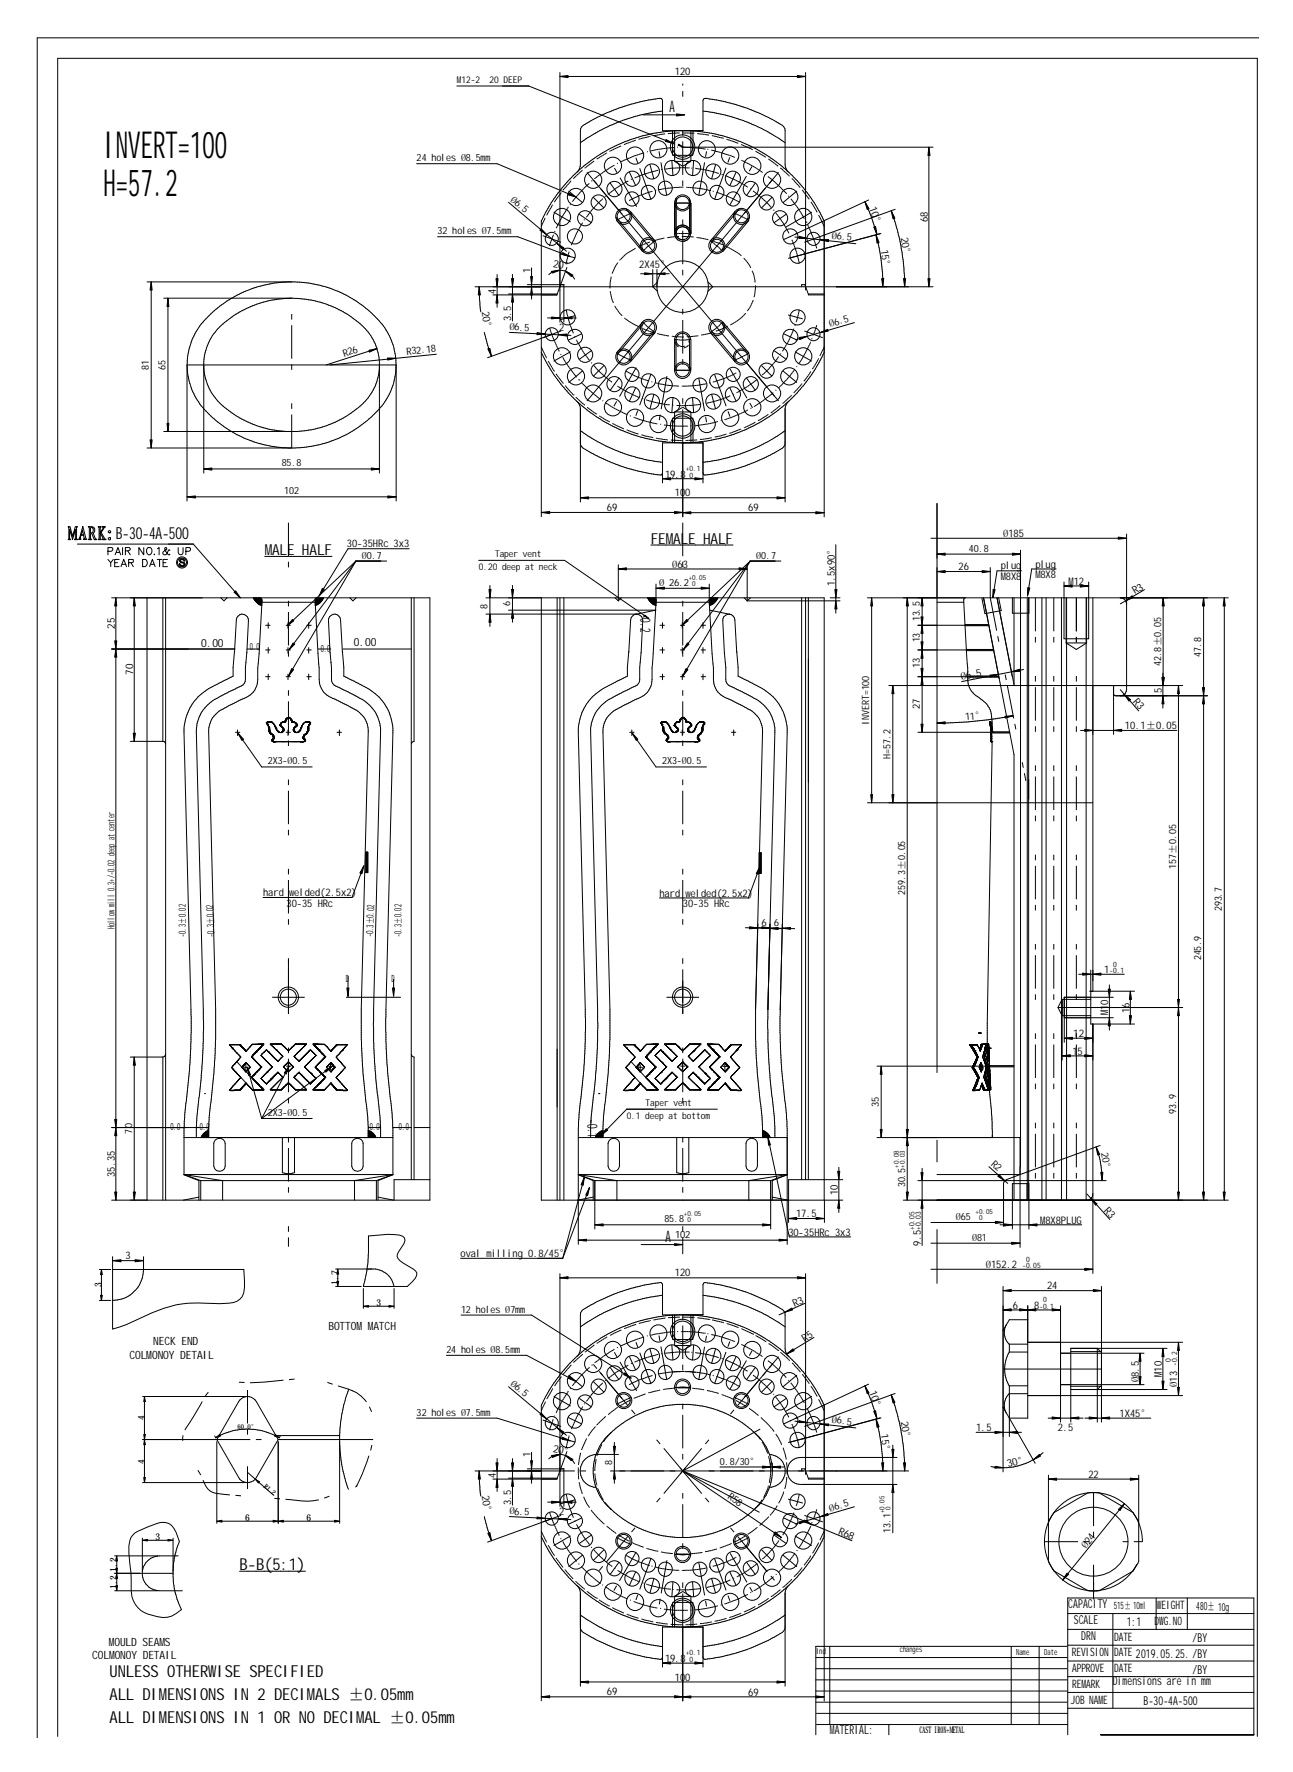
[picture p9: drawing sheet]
<svg xmlns="http://www.w3.org/2000/svg" width="235mm" height="322mm" viewBox="0 0 235 322" stroke-linecap="round" stroke-linejoin="round" font-family="sans-serif">
<defs><g id="words">
<g font-size="6.8">
<text x="18.8" y="28.7">INVERT=100</text>
<text x="18.8" y="35.6">H=57.2</text>
</g>
<g font-size="3">
<text x="21.1" y="98">B-30-4A-500</text>
<text x="43.6" y="285.7">B-B(5:1)</text>
<text x="19.9" y="305.2">UNLESS OTHERWISE SPECIFIED</text>
<text x="19.9" y="309.4">ALL DIMENSIONS IN 2 DECIMALS ±0.05mm</text>
<text x="19.9" y="313.6">ALL DIMENSIONS IN 1 OR NO DECIMAL ±0.05mm</text>
</g>
<g font-size="2.9">
<text x="121.8" y="20.4">A</text>
<text x="121.1" y="226">A</text>
</g>
<g font-size="2.8">
<text x="48.2" y="101.1">MALE HALF</text>
<text x="118.4" y="99">FEMALE HALF</text>
</g>
<g font-size="2.6">
<text x="116.6" y="111.7" transform="rotate(90 116.6 111.7)">-0.2</text>
<text x="106.9" y="203.7" transform="rotate(89 106.9 203.7)">-0.1</text>
</g>
<g font-size="2.2">
<text x="194.4" y="292.6">CAPACITY</text>
<text x="195.4" y="295.5">SCALE</text>
<text x="196.8" y="298.4">DRN</text>
<text x="205.1" y="295.9">1:1</text>
<text x="217" y="298.8">/BY</text>
<text x="217" y="304.5">/BY</text>
<text x="202.5" y="306.7">Dimensions are in mm</text>
<text x="208.1" y="310.2">B-30-4A-500</text>
<text x="151" y="315.5">MATERIAL:</text>
</g>
<g font-size="2.1">
<text x="36.6" y="117.7">0.00</text>
<text x="64.4" y="117.5">0.00</text>
<text x="27.9" y="244.8">NECK END</text>
<text x="59.8" y="242">BOTTOMMATCH</text>
<text x="23.6" y="247.3">COLMONOY DETAIL</text>
<text x="210.5" y="292.7">WEIGHT</text>
<text x="217.7" y="293">480± 10g</text>
<text x="19.8" y="299.6">MOULD SEAMS</text>
<text x="202.7" y="298.5">DATE</text>
<text x="210.1" y="295.6">DWG.NO</text>
<text x="16.8" y="301.9">COLMONOY DETAIL</text>
<text x="195" y="301.4">REVISION</text>
<text x="195.1" y="304.2">APPROVE</text>
<text x="202.7" y="301.4">DATE 2019.05.25. /BY</text>
<text x="202.7" y="304.2">DATE</text>
<text x="194.9" y="310">JOB NAME</text>
<text x="195.1" y="307.1">REMARK</text>
</g>
<g font-size="1.9">
<text x="122.8" y="13.7">120</text>
<text x="158.2" y="37.8" transform="rotate(70 158.2 37.8)">10°</text>
<text x="168.8" y="40.4" transform="rotate(-90 168.8 40.4)">68</text>
<text x="160.3" y="45.5" transform="rotate(83 160.3 45.5)">15°</text>
<text x="163.9" y="43.3" transform="rotate(80 163.9 43.3)">20°</text>
<text x="90.3" y="53.4" transform="rotate(-90 90.3 53.4)">4</text>
<text x="96.5" y="49.7" transform="rotate(-90 96.5 49.7)">1</text>
<text x="100.6" y="48.7" transform="rotate(10 100.6 48.7)">20°</text>
<text x="116.3" y="48.8">2X45°</text>
<text x="87.7" y="56.7" transform="rotate(80 87.7 56.7)">20°</text>
<text x="93" y="58.4" transform="rotate(-90 93 58.4)">3.5</text>
<text x="101.8" y="60.3">2</text>
<text x="121" y="86.9">19.8</text>
<text x="110.4" y="93">69</text>
<text x="122.8" y="90.3">100</text>
<text x="136.1" y="93">69</text>
<text x="63.1" y="99.6">30-35HRc 3x3</text>
<text x="182.6" y="97.7">Ø185</text>
<text x="122.3" y="103.3">Ø63</text>
<text x="151.9" y="106.7" transform="rotate(-90 151.9 106.7)">1.5x90°</text>
<text x="174.4" y="103.7">26</text>
<text x="182.1" y="103.6">plug</text>
<text x="182.1" y="105.5">M8X8</text>
<text x="188.4" y="103.3">plug</text>
<text x="188.4" y="105.2">M8X8</text>
<text x="194.4" y="106.4">M12</text>
<text x="206.5" y="108.1" transform="rotate(-30 206.5 108.1)">R3</text>
<text x="20.9" y="114.4" transform="rotate(-90 20.9 114.4)">25</text>
<text x="24.3" y="122.8" transform="rotate(-90 24.3 122.8)">70</text>
<text x="175" y="123.8" transform="rotate(-11 175 123.8)">Ø6.5</text>
<text x="206.1" y="127.7" transform="rotate(49 206.1 127.7)">R3</text>
<text x="211.4" y="126.1" transform="rotate(-90 211.4 126.1)">5</text>
<text x="204.7" y="132.7">10.1±0.05</text>
<text x="47.9" y="163.1">hard</text>
<text x="52.2" y="165">30-35 HRc</text>
<text x="52.6" y="163.1">welded(2.5x2)</text>
<text x="120" y="163.1">hard</text>
<text x="124.2" y="165">30-35 HRc</text>
<text x="124.8" y="163.1">welded(2.5x2)</text>
<text x="201" y="177">1</text>
<text x="201.7" y="184.8" transform="rotate(-90 201.7 184.8)">M1</text>
<text x="201.7" y="182.9" transform="rotate(-90 201.7 182.9)">0</text>
<text x="205.5" y="184.3" transform="rotate(-90 205.5 184.3)">1</text>
<text x="205.5" y="183.3" transform="rotate(-90 205.5 183.3)">6</text>
<text x="195.2" y="191.9">15</text>
<text x="195.3" y="188.8">1</text>
<text x="196.3" y="188.8">2</text>
<text x="20.9" y="214.2" transform="rotate(-90 20.9 214.2)">35.35</text>
<text x="144.9" y="221.5">17.5</text>
<text x="152.4" y="217.5" transform="rotate(-90 152.4 217.5)">10</text>
<text x="200.8" y="220.4" transform="rotate(48 200.8 220.4)">R3</text>
<text x="143.5" y="224.8">30-35HRc 3x3</text>
<text x="167.6" y="226.6" transform="rotate(-90 167.6 226.6)">9.5</text>
<text x="189.3" y="222.7">M8X8PLUG</text>
<text x="22.8" y="229.1">3</text>
<text x="83.8" y="228.7">oval milling 0.8/45°</text>
<text x="122.8" y="232.3">120</text>
<text x="179.4" y="230.7">Ø152.2</text>
<text x="144.6" y="237.8" transform="rotate(-23 144.6 237.8)">R3</text>
<text x="184.3" y="238.1">6</text>
<text x="188.2" y="238.1">8</text>
<text x="190.5" y="234.6">24</text>
<text x="146.4" y="244.2" transform="rotate(-31 146.4 244.2)">R5</text>
<text x="207.3" y="251.4" transform="rotate(-90 207.3 251.4)">Ø8.5</text>
<text x="211.4" y="250.5" transform="rotate(-90 211.4 250.5)">M10</text>
<text x="158.2" y="253.3" transform="rotate(70 158.2 253.3)">10°</text>
<text x="203.8" y="257.8">1X45°</text>
<text x="214.2" y="252.3" transform="rotate(-90 214.2 252.3)">Ø13</text>
<text x="160.3" y="261" transform="rotate(83 160.3 261)">15°</text>
<text x="163.9" y="258.7" transform="rotate(80 163.9 258.7)">20°</text>
<text x="177.6" y="260.4">1.5</text>
<text x="192.5" y="260.4">2.5</text>
<text x="90.3" y="268.9" transform="rotate(-90 90.3 268.9)">4</text>
<text x="96.5" y="265.2" transform="rotate(-90 96.5 265.2)">1</text>
<text x="100.6" y="264.1" transform="rotate(10 100.6 264.1)">20°</text>
<text x="183.5" y="267" transform="rotate(-15 183.5 267)">30°</text>
<text x="198.1" y="268.9">22</text>
<text x="87.7" y="272.2" transform="rotate(80 87.7 272.2)">20°</text>
<text x="93" y="273.9" transform="rotate(-90 93 273.9)">3.5</text>
<text x="101.8" y="275.7">2</text>
<text x="152.5" y="279.1" transform="rotate(22 152.5 279.1)">R68</text>
<text x="197.7" y="281.9" transform="rotate(-51 197.7 281.9)">Ø24</text>
<text x="202.7" y="292.8">515± 10ml</text>
<text x="121" y="302.4">19.8</text>
<text x="122.8" y="305.8">100</text>
<text x="110.4" y="308.5">69</text>
<text x="136.1" y="308.6">69</text>
</g>
<g font-size="1.8">
<text x="75.8" y="29.3">24 holes Ø8.5mm</text>
<text x="92.8" y="36.5" transform="rotate(40 92.8 36.5)">Ø6.5</text>
<text x="79.6" y="42.6">32 holes Ø7.5mm</text>
<text x="151.3" y="43.5" transform="rotate(6 151.3 43.5)">Ø6.5</text>
<text x="151.1" y="59.5" transform="rotate(-16 151.1 59.5)">Ø6.5</text>
<text x="62.6" y="64.9" transform="rotate(-18 62.6 64.9)">R26</text>
<text x="74" y="64.6" transform="rotate(-6 74 64.6)">R32.18</text>
<text x="92.7" y="60.1" transform="rotate(3 92.7 60.1)">Ø6.5</text>
<text x="27.1" y="67.3" transform="rotate(-90 27.1 67.3)">81</text>
<text x="30.1" y="67.3" transform="rotate(-90 30.1 67.3)">65</text>
<text x="51.3" y="84.9">85.8</text>
<text x="51.7" y="89.9">102</text>
<text x="65.9" y="101.6">Ø0.7</text>
<text x="137.6" y="101.6">Ø0.7</text>
<text x="176.3" y="100.4">40.8</text>
<text x="120" y="106.6">Ø 26.</text>
<text x="124.5" y="106.6">2</text>
<text x="88.7" y="110.7" transform="rotate(-90 88.7 110.7)">8</text>
<text x="92.8" y="110.3" transform="rotate(-90 92.8 110.3)">6</text>
<text x="167.4" y="113.1" transform="rotate(-90 167.4 113.1)">13.5</text>
<text x="45.5" y="118.3">0.0</text>
<text x="58.4" y="118.7">0.0</text>
<text x="167.4" y="116.9" transform="rotate(-90 167.4 116.9)">13</text>
<text x="218.6" y="119.5" transform="rotate(-90 218.6 119.5)">47.8</text>
<text x="167.4" y="121.6" transform="rotate(-90 167.4 121.6)">13</text>
<text x="211.3" y="121.2" transform="rotate(-90 211.3 121.2)">42.8±0.05</text>
<text x="158.2" y="131.9" transform="rotate(-90 158.2 131.9)">INVERT=100</text>
<text x="167.4" y="129.1" transform="rotate(-90 167.4 129.1)">27</text>
<text x="175.7" y="131" transform="rotate(-6 175.7 131)">11°</text>
<text x="48.8" y="139.1">2X3-Ø0.5</text>
<text x="120.5" y="139.1">2X3-Ø0.5</text>
<text x="162.1" y="138.1" transform="rotate(-90 162.1 138.1)">H=57.2</text>
<text x="214" y="158.1" transform="rotate(-90 214 158.1)">157±0.05</text>
<text x="164.7" y="162.8" transform="rotate(-90 164.7 162.8)">259.3±0.05</text>
<text x="222.4" y="165.8" transform="rotate(-90 222.4 165.8)">293.7</text>
<text x="33.8" y="170.5" transform="rotate(-90 33.8 170.5)">-0.3±0.02</text>
<text x="39" y="170.5" transform="rotate(-92 39 170.5)">-0.3±0.02</text>
<text x="67.9" y="170.6" transform="rotate(-88 67.9 170.6)">-0.3±0.02</text>
<text x="73.1" y="170.5" transform="rotate(-90 73.1 170.5)">-0.3±0.02</text>
<text x="138.6" y="168.5" transform="rotate(1 138.6 168.5)">6</text>
<text x="140.8" y="168.4" transform="rotate(1 140.8 168.4)">6</text>
<text x="62.9" y="178.6">D</text>
<text x="71.2" y="178.6">D</text>
<text x="218.6" y="174.7" transform="rotate(-90 218.6 174.7)">245.9</text>
<text x="48.8" y="203.1">2X3-Ø0.5</text>
<text x="159.9" y="201.4" transform="rotate(-90 159.9 201.4)">35</text>
<text x="214" y="202.6" transform="rotate(-90 214 202.6)">93.9</text>
<text x="24" y="206.3" transform="rotate(-90 24 206.3)">70</text>
<text x="31" y="205.6">0.0</text>
<text x="36.4" y="205.7">0.0</text>
<text x="67.3" y="205.7">0.0</text>
<text x="72.6" y="205.6">0.0</text>
<text x="200.4" y="209.9" transform="rotate(80 200.4 209.9)">20°</text>
<text x="180.3" y="212" transform="rotate(42 180.3 212)">R2</text>
<text x="164.7" y="216.1" transform="rotate(-90 164.7 216.1)">30.5</text>
<text x="173.9" y="222">Ø65</text>
<text x="120.9" y="222.4">85.8</text>
<text x="122.9" y="225.2">102</text>
<text x="176.9" y="225.8">Ø81</text>
<text x="83.9" y="238.8">12 holes Ø7mm</text>
<text x="81.2" y="246.2">24 holes Ø8.5mm</text>
<text x="92.8" y="252" transform="rotate(40 92.8 252)">Ø6.5</text>
<text x="75.8" y="257.6">32 holes Ø7.5mm</text>
<text x="151.3" y="258.9" transform="rotate(6 151.3 258.9)">Ø6.5</text>
<text x="111.4" y="266.6" transform="rotate(-90 111.4 266.6)">8</text>
<text x="131" y="266.5">0.8/30°</text>
<text x="92.7" y="275.6" transform="rotate(3 92.7 275.6)">Ø6.5</text>
<text x="132.3" y="272.7" transform="rotate(34 132.3 272.7)">R58</text>
<text x="151.1" y="275.1" transform="rotate(-16 151.1 275.1)">Ø6.5</text>
<text x="162.1" y="278.9" transform="rotate(-90 162.1 278.9)">13.1</text>
</g>
<g font-size="1.7">
<text x="83.1" y="15.1">M12-2</text>
<text x="89.1" y="15.1">20 DEEP</text>
<text x="90.1" y="101.3">Taper vent</text>
<text x="87.1" y="103.7">0.20 deep at neck</text>
<text x="20.8" y="169.1" transform="rotate(-90 20.8 169.1)">Hollow mill 0.3+/-0.02 deep at center</text>
<text x="114" y="203.7">0.1 deep at bottom</text>
<text x="117.5" y="201.2">Taper vent</text>
<text x="61.5" y="233.8" transform="rotate(-90 61.5 233.8)">1.7</text>
<text x="18.5" y="234.3" transform="rotate(-90 18.5 234.3)">3</text>
<text x="68.5" y="237.7">3</text>
<text x="26.3" y="258.5" transform="rotate(-90 26.3 258.5)">4</text>
<text x="26.3" y="266.3" transform="rotate(-90 26.3 266.3)">4</text>
<text x="28.3" y="280.2">3</text>
<text x="44.6" y="276.8">6</text>
<text x="55.8" y="276.8">6</text>
<text x="21.3" y="286" transform="rotate(-90 21.3 286)">1.2</text>
<text x="21.3" y="289.2" transform="rotate(-90 21.3 289.2)">1.2</text>
<text x="167.3" y="315.4">CAST IRON+METAL</text>
</g>
<g font-size="1.5">
<text x="148.5" y="300.9">Ind</text>
<text x="163.7" y="300.6">changes</text>
<text x="184.9" y="301.1">Name</text>
<text x="190" y="301.1">Date</text>
</g>
<g font-size="1.4">
<text x="124.8" y="85.7">+0.1</text>
<text x="125.5" y="86.9">0</text>
<text x="201.9" y="177">-0.1</text>
<text x="202.6" y="175.9">0</text>
<text x="166.4" y="223.8" transform="rotate(-90 166.4 223.8)">+0.05</text>
<text x="167.6" y="223.8" transform="rotate(-90 167.6 223.8)">+0.03</text>
<text x="186.1" y="230.7">-0.05</text>
<text x="186.7" y="229.6">0</text>
<text x="189.1" y="238.1">-0.1</text>
<text x="189.8" y="237">0</text>
<text x="213.1" y="247.9" transform="rotate(-90 213.1 247.9)">0</text>
<text x="214.2" y="248.5" transform="rotate(-90 214.2 248.5)">-0.2</text>
<text x="124.8" y="301.2">+0.1</text>
<text x="125.5" y="302.4">0</text>
</g>
<g font-size="1.3">
<text x="125.3" y="105.5">+0.05</text>
<text x="126" y="106.6">0</text>
<text x="163.6" y="212.5" transform="rotate(-90 163.6 212.5)">+0.08</text>
<text x="164.7" y="212.5" transform="rotate(-90 164.7 212.5)">+0.03</text>
<text x="124.5" y="221.3">+0.05</text>
<text x="177.5" y="220.8">+0.05</text>
<text x="178.2" y="222">0</text>
<text x="125.1" y="222.4">0</text>
<text x="161" y="275.3" transform="rotate(-90 161 275.3)">+0.05</text>
<text x="162.1" y="274.7" transform="rotate(-90 162.1 274.7)">0</text>
</g>
<g font-size="1.2">
<text x="43.2" y="260">60.0°</text>
<text x="47.9" y="270.5" transform="rotate(41 47.9 270.5)">R1.2</text>
</g>
</g></defs>
<g fill="none" stroke="#000" stroke-width=".18">
<path d="M83.1 15.6h13.1l26.3 10.5M101.9 13.2v45.4M101.9 13.9h44.7M146.6 13.2v39.6M229.2 6.9h-222.4v309.2M75.8 29.8h14.7l14.3 6M92.5 36.8l10.6 8.9M105 31.3a2.1 2.1 0 0 0 .6-1.4v-6.2a1.61 1.61 0 0 1 1.2-1.3 33 33 0 0 1 13.6-4.5l.2 .4v5.5h7.3l.1-5.7a3 3 0 0 1 2 0 33 33 0 0 1 12.6 5l.3 .6v6.2a2.1 2.1 0 0 0 .6 1.4M117 20.9h7.6M120.6 20.2a32 32 0 0 0-15 5.8M123.2 23.8a28.6 28.6 0 0 0-9.5 2l-1.9 .8-2.2 1.2-3.4 2.5a30 30 0 0 0-7.7 9.9v53.8M124.2 26.8h45.6"/>
<path d="M125.3 23.8a28.6 28.6 0 0 1 9.4 2l2.7 1.2 1.8 1.1 3.1 2.2a30 30 0 0 1 7.7 9.9v53.9M127.9 20.2a32 32 0 0 1 15 5.8M157.4 36.7l1.1 2.6 1.1 3.4M158.1 36.4l-13.3 6.2M162.2 38.3a43.1 43.1 0 0 1 2.1 8.9l.3 5M162.9 38.1l-13.2 4.8M169 26.8v25.4M26.8 51.3h26.9a22.8 22.8 0 0 1 5.4 .8 21.6 21.6 0 0 1 8.4 4.7l1.5 1.5a12.3 12.3 0 0 1 3.1 8.1M27.5 51.3v30.2M29.8 54.3h23.5l2.5 .2a20.2 20.2 0 0 1 7.7 2.9l1.7 1.3a9.8 9.8 0 0 1 3.8 7.1v20.3M30.6 54.3v24.2M52.5 51.3l-2.6 .2a21.4 21.4 0 0 0-11.2 5.3l-1.5 1.5a12 12 0 0 0-3.2 8.1"/>
<path d="M52.9 54.3a20 20 0 0 0-8.9 2.2l-1.4 .9-1.7 1.3a10 10 0 0 0-3.8 7.1v20.3M79.6 43.1h14.6l9.6 3.6M86.4 52.2h12.1M87.2 52.2v2.1l.3 2.5M90.5 49.9v6M92.5 53.5h8.9M93.3 49.9v8.5M96 51.8h6.6v6.8M96.7 48.8v5.6M99.7 57.9h5.2M99.9 50a3 3 0 0 1 4.7 .8M102 51.8l-.7 1.9h-11.6"/>
<path d="M103.2 48.7l-1.3 3.5M116.6 49.8h5.2M118.8 49.1v3.1M118.8 52.2l.8 .8M119.5 49.1v3.1M119.6 51.3l-.8 .9M128.9 51.3l.8 .9-.8 .8M144.7 43.1l11 1.3M145.9 52.2v-.4h.6l.7 1.9h2.8M147.1 53.5h2.9M152.2 52.2h17.6M155.5 58.7l-10.8 3.1"/>
<path d="M159.4 42.7a41.1 41.1 0 0 1 1.3 7.9v1.6M160.3 42.5l-14.2 3.8M34 66.4a12 12 0 0 0 3.2 8.1l1.5 1.5 2.3 1.8a21.8 21.8 0 0 0 9.3 3.6l2.2 .1M34 66.4v24.8M37.1 67a10 10 0 0 0 3.8 7.2l1.7 1.2a19.8 19.8 0 0 0 4.5 2.2l2.4 .6 2.5 .3M68.6 63.4l-9.2 3M69 67a10 10 0 0 1-3.8 7.2l-1.3 1a19.5 19.5 0 0 1-9.8 3.3h-24.3M72.1 66.4a12.3 12.3 0 0 1-3.1 8.1l-1.5 1.5-2.3 1.8a20.9 20.9 0 0 1-6.9 3.1l-2.5 .5-2.1 .1h-26.9M72.1 66.4v24.8M79.4 64.5l-19.3 1.9M88.1 60.5l1.4 4.3M92.7 60.5l11.2 .5"/>
<path d="M98.5 64.2l2.3 4 1.5 2 2.6 2.8a28.8 28.8 0 0 0 19.1 7.6M100.5 60.9l-11.8 4.2M105 73.1l.5 .6 .1 .7v16.9M105.6 78.4l3.2 2 3.3 1.6a32.2 32.2 0 0 0 8.5 2.1M142.9 78.4l-3.2 2-3.3 1.6a32.2 32.2 0 0 1-8.5 2.1M143.5 73.1l-.5 .6-.1 .7v16.9M150 64.2l-2.3 4-1.5 2-2.6 2.8a28.8 28.8 0 0 1-19.1 7.6M12.4 95.8h.3l.5 1.8 .5-1.8h.4l-.2 .2v2l.2 .2h-.6l.2-.2v-1.7l-.5 1.9-.5-1.9v1.7l.2 .2h-.5l.1-.2v-2zM14.1 99h21.1l8.5 9.8M15 96.4l.2 .9h-.4zM15.1 95.8l.5 2.1 .2 .3-.6-.1a.47 .47 0 0 0 0-.7h-.5l-.1 .5 .1 .3h-.4zM16.1 95.8l.7 .1 .4 .3v.5l-.2 .3 .3 .9 .3 .3h-.5l-.4-1.1-.2 .1v.8l.2 .2h-.6l.2-.2v-2z"/>
<path d="M16.5 96h.3a.55 .55 0 0 1 .2 .6 .55 .55 0 0 1-.5 .4zM17.9 95.8h.5l-.2 .2v1l.6-1-.2-.2h.6l-.8 1.1 .7 1.2 .2 .1h-.7l.2-.2-.6-1v1l.2 .2h-.5l.1-.2v-2zM19.7 97.9h.4v.3h-.3zM22.3 99.6v1.4M26.2 99.6v1.4l-.9-1.4v1.4M26.9 99.6h.5a.73 .73 0 0 1 .2 .8 .73 .73 0 0 1-.6 .6 .84 .84 0 0 1-.1-1.4zM28.7 99.9l.3-.3v1.4M32.4 99.6l.1 1.1a.43 .43 0 0 0 .5 .2 .43 .43 0 0 0 .3-.4v-.9M34 90.4h38.1M37.1 85.3h31.9M74.5 99.9h-11.2l-5.2 8.5M98.5 93.2h25.7"/>
<path d="M105.6 90.6h37.3M105.6 80.6a1.59 1.59 0 0 0 1.2 1.4l3.4 1.7a32.5 32.5 0 0 0 10.2 2.7l.2-.3M118.4 99.2h15M120.6 87.9v-7.3h7.3v7.3M120.6 87.1h7.3M124.2 80.6v13.5M124.2 93.3h25.8M142.9 80.6a1.59 1.59 0 0 1-1.3 1.4l-2.2 1.2-2.2 1a34.6 34.6 0 0 1-9.1 2.2l-.2-.3M152.1 99.1v12.5M169.4 97.9h35.6M170.5 91.6v10M205 97.2v28.3a1.12 1.12 0 0 1-1.1 1.1"/>
<path d="M19.6 101.8l.6 .6 .4-.6M19.6 100.3h.6l.3-.2v-.2l-.1-.3h-.8v1.4M20.2 102.4v.7M20.3 118.1h22.5M20.3 108.8h57.9v109.6h-57.9M20.9 102.4h.5M21 101l.5-1.4 .5 1.4M21.1 108.8v109.6M21.2 100.5h.6M21.7 101.8h-.8v1.3h.8M22 103.1l.5-1.3 .5 1.3M22.2 102.7h.7"/>
<path d="M22.8 100.2l.7-.1 .2-.2-.2-.3h-.7v1.4M23.2 100.2l.5 .8M23.4 102.4l.8-.1v-.5h-.8v1.3M23.8 102.4l.5 .7M24.4 108.8v26.1M26 101.8h.4a.7 .7 0 0 1 .4 .7 .7 .7 0 0 1-.4 .6h-.4zM26.8 108.8v109.6M27.2 103.1l.5-1.3 .5 1.3M27.4 102.7h.6M28.1 100.8l-.1 .1h.2M28.6 101.8h.9M29 101.8v1.3"/>
<path d="M29.6 108.8v26.1M29.7 102.4h.5M30.1 108.8v109.6M30.5 101.8h-.8v1.3h.8M30.9 100.1h-.2l-.2 .4a.43 .43 0 0 1-.4 .5 .43 .43 0 0 1-.5-.3l.1-.3 .7-.5-.1-.3h-.2l-.1 .2 .1 .5 .5 .6 .3 .1v-.2M32.7 101.8a.52 .52 0 0 1 .6-.1 .52 .52 0 0 1 .4 .4h-.2l-.2-.3-.4 .2a.49 .49 0 0 0 .6 .3l.1 .2a.49 .49 0 0 1-.4 .6 .49 .49 0 0 1-.6-.5h.2a.37 .37 0 0 0 .3 .3 .37 .37 0 0 0 .4-.3l-.4-.2a.42 .42 0 0 1-.4-.6zM33.8 100.3l.7-.1 .2-.1-.2-.5h-.7v1.4M40.2 108.8l.6 .5 .5-.5M42.7 118.5l-.3 4.5-2.6 1.3a15.8 15.8 0 0 0-3.8 2.5 9.3 9.3 0 0 0-2.5 6.5l1.3 51.7-.2 8.3-1.1 10.8v9.7l2.7 1v3.6M42.7 118.7l.3-5.9a1.1 1.1 0 0 1 1.2-1.1 1.1 1.1 0 0 1 1 1.2l-.3 5.9M44.9 118.7l-.2 1.9M45 118.1h2.2"/>
<path d="M46.1 108.8l.2 .3a2.22 2.22 0 0 0 1.3 1.1M47.3 108.8l.3 .2 .1 .6M47.7 109.6h9.7M47.7 109.6l-.8 11.9v2.1a3.9 3.9 0 0 1-3.2 3.8l-2.1 1a7 7 0 0 0-3.1 2.5l-.4 1.1-.1 1.2 1.2 50.5v5.4l-.3 6-.8 8.3-.1 3.6M48.2 101.2h12.2M48.3 113.8h.8M48.3 118.3h.8M48.8 113.3v1M48.8 117.8v1.1M52.1 113.8h.7M52.1 118.3h.7M52.4 113.3v1"/>
<path d="M52.4 117.8v1.1M55.8 113.8h.8M55.8 118.3h.8M56.2 113.3v1M56.2 117.8v1.1M57.4 109.6l.7 11.9v2.1a3.6 3.6 0 0 0 2.8 3.6l2.1 1.1a7.5 7.5 0 0 1 3.5 2.6 4.5 4.5 0 0 1 .5 2.3l-1.3 50.5v5.4l.3 4.7 .9 9.6 .1 3.6M57.7 108.8l-.3 .2v.6M57.9 118.1h2.3M58.9 108.8l-.6 .8-.9 .6M60.1 118.7l.1 1.9M62.3 118.5l.3 4.5 2.6 1.3a15.8 15.8 0 0 1 3.8 2.5 8.8 8.8 0 0 1 2.5 6.5l-1.3 52.1 .2 7.9 1.1 10.8v9.7l-2.7 1v3.6M62.3 118.7l-.3-5.9a1.1 1.1 0 0 0-1.2-1.1 1.1 1.1 0 0 0-1 1.2l.3 5.9"/>
<path d="M62.4 118.1h12.4M63.7 108.8l.5 .5 .6-.5M64.8 102.1l-12.5 11.8M64.8 102.1h5.6M64.8 102.1l-12.2 16.2M64.8 102.1l-12.3 20.9M74.8 108.8v105.9M75.4 108.8v26.1l-.4 .1-.2 .4M87.1 102h15.6l15.4 10.6M88.4 108.8h61.6v109.6M88.4 111.7h27.5M89.2 106.5v7.5"/>
<path d="M92.5 111h26.8l-3.6 .8M93.3 106.5v6.7M98.5 108.8v109.6h54.9M101.4 108.8v109.6M101.9 108.8v109.6M102.6 108.8v109.6M111.9 108.8l.6 .5M112.5 103.5h23.5M112.5 102.8v6.5M113.1 108.8l-.6 .5M114.4 118.5l-.2 4.5-2.6 1.3a15.8 15.8 0 0 0-3.8 2.5 8.8 8.8 0 0 0-2.6 6.5l1.4 52.1-.3 7.9-.9 9.5-.2 2.5v21.1M114.4 118.7l.4-5.9a1.1 1.1 0 0 1 1.1-1.1 1.1 1.1 0 0 1 1.1 1.2l-.3 5.9"/>
<path d="M116.7 118.7l-.2 1.9M117.9 108.8l.5 .8 1 .6M119 108.8l.3 .2 .1 .2M119.4 109.6h9.7M119.4 106.3v3.3M119.4 109.6l-.7 11.9v2.1a3.7 3.7 0 0 1-2.8 3.6l-2.2 1.1a7.5 7.5 0 0 0-3.4 2.6 4.5 4.5 0 0 0-.6 2.3l1.3 50.5-.1 8.8-1.1 10.9-.1 3.6M119.4 107h9.7M120.1 113.8h.8M120.1 118.3h.8M120.6 113.3v1M120.6 117.8v1.1M123.8 113.8h.8"/>
<path d="M123.8 118.3h.8M124.2 113.3v1M124.2 117.8v1.1M127.6 113.8h.8M127.6 118.3h.8M127.9 113.3v1M127.9 117.8v1.1M129.1 106.3v3.3M129.1 109.6l.7 11.9v2.1a3.9 3.9 0 0 0 3.2 3.8l2.1 1a7 7 0 0 1 3.1 2.5l.4 1.1 .2 1.2-1.3 50.5M129.2 111l3.6 .8M129.5 108.8l-.4 .4M130.6 108.8l-.6 .8-.9 .6"/>
<path d="M131.8 118.7l.2 1.9M134.1 118.5l.2 4.5 2.6 1.3a15.8 15.8 0 0 1 3.8 2.5 8.8 8.8 0 0 1 2.6 6.5l-1.4 51.7 .2 6.2a88.2 88.2 0 0 0 .9 10l.3 4.1v21.1M134.1 118.7l-.4-5.9a1.1 1.1 0 0 0-1.1-1.1 1.1 1.1 0 0 0-1.1 1.2l.3 5.9M135.4 108.8l.6 .5M136 109.3h16.9M136 102.8v6.5M136.5 102.1h5.6M136.5 102.1l-12.5 11.8M136.5 102.1l-12.2 16.2M136.5 102.1l-12.3 20.9M136.6 108.8l-.6 .5M145.9 108.8v105.9"/>
<path d="M146.6 108.8v105.9M147.1 108.8v105.9M151.1 108.8h1.8M157.9 108.8h65.6M158.6 108.8v37.3M165.1 108.8v109.6M167 113.8h3.5M167 118.3h3.5M167.8 108.8v24.5M170.5 100.8h15.2M170.5 103.3v5.5M170.5 104h9.7"/>
<path d="M170.5 109.6h4.9M175.4 109.6l.7 11.9a6 6 0 0 0 .3 3.7 5.6 5.6 0 0 0 2.4 2.2 4.2 4.2 0 0 1 1.6 2.4l.2 3.5h-.3M175.6 113.9h4.4M175.6 113.7h4.3M175.7 108.8l-.3 .2v.6M175.9 118.2h4.9M175.9 118.4h4.9M179 108.8l5.5 28.5v69.7M179 108.7l2.8 14.8M180.2 103.3v5.5M181.7 108.8l.5 2.3-3 .6-.5-2.9M184.2 108.8v2.8h3v-2.8"/>
<path d="M184.5 108.8v15.8l-3.1-15.8 2.8 14.2M185.7 100.1v8.7M185.9 103.9h-4.5l-.7 4.8M186.9 108.8v109.6M187.2 108.8v109.6M189.6 108.8v109.6M190.4 108.8v109.6M192.2 103.5h-4.5l-.7 4.9M193.2 108.8v109.6M193.6 105.9v10.3h4.5v-10.3M193.6 106.6h4.5M194 117l1.9 1.2 1.8-1.2"/>
<path d="M194 108.8v8.2M194 117h3.7M194.1 108.8v109.6M197.7 108.8v109.6M197.7 108.8v8.2M198.9 108.8v71.6M203.9 108.8a1.12 1.12 0 0 1 1.1 1.1M208.3 107.3l-4.4 2.6M211.7 108.8l-.1 20M219 108.8v109.6M222.8 108.8v109.6M23.7 134.9h5.9"/>
<path d="M29.6 134.9h.3l.2 .5M42.8 133.3h.8M43.2 132.8v1M43.3 133.4l4.3 6.2h9.2M44.7 120.6v3a1.61 1.61 0 0 1-1.6 1.6l-2.5 1.3a7.6 7.6 0 0 0-4.7 5.2l-.2 1.6 1.3 54.1-.2 5.8-1 10.2-.1 3.6M48.3 123.1h.8M48.5 131.5h.1M48.5 131.6h.1M48.6 131.6h.1M48.6 131.5h.1M48.6 131.7h.1M48.6 131.6h-.1h.1"/>
<path d="M48.6 131.4h.1M48.6 131.8h.1M48.6 131.8v-.1v.1M48.7 131.8h.1M48.7 131.5h.1M48.7 131.9h.1M48.7 131.4h.1M48.8 131.9v.1v-.1M48.8 131.9h.1M48.8 131.4h.1M48.8 132l-.1-.1 .1 .1M48.8 131.3h.1"/>
<path d="M48.8 132h.1M48.8 122.7v1M48.9 132.2h.1M48.9 132.1h.1M48.9 131.4h.1M48.9 132.2l-.1-.2 .1 .2M48.9 132.3h.1M48.9 132.4v-.1v.1M48.9 132.4h.1M48.9 131.3h.1M48.9 132.5h.1M48.9 132.6h.1"/>
<path d="M48.9 132.7h.1M48.9 132.8h.1M48.9 132.9h.1M48.9 133h.1M49 133.2h.1M49 133.1h.1M49 133h.1M49 132.9h.1M49 132.8h.1M49 132.7h.1M49 132.6h.1M49 131.3h.1"/>
<path d="M49 133.1l.1 .1-.1-.1M49.1 133.3h.1M49.1 133.2h.1M49.1 131.3h.1M49.1 133.4h.1M49.1 133.4l.1 .1-.1-.1M49.2 133.5h.1M49.2 133.4h.1M49.2 131.3h.1M49.2 133.4l.1 .1-.1-.1M49.3 133.5h.1M49.3 131.3h.1"/>
<path d="M49.3 133.6h.1M49.3 131.4h.1M49.4 133.5h.1M49.4 131.4h.1M49.4 133.6h.1M49.5 133.6h.1M49.5 134.8h.1M49.5 134.7h.1M49.5 134.6h.1M49.5 133.7h.1M49.5 131.4v.1v-.1M49.5 134.9h.1"/>
<path d="M49.5 131.5h.1M49.6 134.9h.1M49.6 134.8h.1M49.6 134.7h.1M49.6 134.6h.1M49.6 134.5h.1M49.6 133.7h.1M49.6 133.8h.1h-.1M49.6 131.5h.1M49.6 131.5l.1 .1-.1-.1M49.7 134.9h.1M49.7 134.5h.1"/>
<path d="M49.7 133.8h.1M49.7 134.4h.1M49.7 133.9h.1M49.7 134h.1M49.7 131.6l.1 .2-.1-.2M49.7 134.3h.1M49.7 134.2h.1M49.7 134.1h.1M49.8 134.9h.1M49.8 134.4h.1M49.8 134.3h.1M49.8 134.2h.1"/>
<path d="M49.8 134.1h.1M49.8 134h.1M49.8 135h.1M49.8 131.8h.1M49.9 134.9h.1M49.9 135h.2h-.2M49.9 131.9l.1 .1-.1-.1M49.9 134.9h.9h-.9M50 132v.1v-.1M50 132.1h.1M50 132.2h.1M50.1 135h.1"/>
<path d="M50.1 132.3h.1M50.1 132.2v.1v-.1M50.1 132.4h.1M50.2 135h.1M50.2 132.4h.1M50.2 132.5v.2v-.2M50.2 132.5h.1M50.2 134.9h.1M50.2 132.7h.1M50.3 132.7h.1M50.3 134.9h.3h-.3M50.3 132.8h.1"/>
<path d="M50.4 132.8v.1v-.1M50.4 132.9h.1M50.5 133h.1M50.5 133.1h.1M50.6 133.1h.1M50.6 134.9h.4h-.4M50.6 133.2h.1M50.7 133.2h.1M50.8 133.3h.1M50.8 134.9h.4h-.4M50.9 133.3h.1M51 132h.1"/>
<path d="M51 133.3h.1M51 132l.1 .1-.1-.1M51 134.9h.7h-.7M51 131.9h.1M51 132.1h.1M51 131.8h.1M51.1 131.9h.1M51.1 131.8h.1M51.1 133.3h.1M51.1 132.1h.1M51.1 131.7h.1M51.1 132.1h-.1h.1"/>
<path d="M51.1 131.6h.1M51.1 132.2h.1M51.2 131.6h.1M51.2 134.9h.1M51.2 133.3h.1M51.2 132.2h.1M51.2 131.5h.1M51.2 133.2h.1M51.2 132.3h.1M51.3 131.5h.1M51.3 134.9h.1M51.3 133.2h.1"/>
<path d="M51.3 132.3h.1M51.3 134.9h.1h-.1M51.3 132.3l.1 .1-.1-.1M51.3 131.4h.1h-.1M51.3 132.4h.1M51.4 131.5h.1M51.4 131.4h.1M51.4 133.2h.1M51.4 132.4h.1M51.4 133.1h.1M51.4 134.9h.1M51.4 133h.1"/>
<path d="M51.4 132.5h.1M51.5 131.4h.1M51.5 133h.1M51.5 132.5h.1M51.5 134.9h.1M51.5 132.6h.1M51.6 131.4h.1M51.6 134.9h.1M51.6 133h.1M51.6 132.9h.1M51.6 132.8h.1M51.6 132.7h.1"/>
<path d="M51.6 132.6h.1M51.6 134.9h.1h-.1M51.7 131.4h.1M51.7 134.9h.1M51.7 134.9h.8h-.8M51.8 131.4h.1M51.8 134.9h.1M51.9 131.4h.1M51.9 131.3h.1M51.9 134.9h.1M51.9 131.2h.1M51.9 131.1h.1"/>
<path d="M51.9 131h.1M52 131h.1M52 134.9h.2h-.2M52 130.9h.1M52.1 130.9h.1M52.1 130.8h.1M52.1 123.1h.7M52.1 133.3h.7M52.2 130.8h.1M52.2 130.7h.1M52.2 134.9h.3h-.3M52.3 130.7h.1"/>
<path d="M52.3 130.6h.1M52.4 130.6h.1M52.4 122.7v1M52.4 132.8v1M52.5 130.6h.1M52.5 130.5h.1M52.5 134.9h.6h-.6M52.5 134.9h.8h-.8M52.6 130.6h.1M52.6 130.5h.1M52.7 130.7h.1M52.7 130.6h.1"/>
<path d="M52.8 130.8l-.1-.1 .1 .1M52.8 130.7h.1M52.8 130.8h.1M52.9 130.8h.1M52.9 130.9h.1M53 130.9h.1M53 131h.1M53 131.1h.1M53 131.2h.1M53 131.3h.1M53 131.2l.1 .1-.1-.1M53.1 131.3h.1"/>
<path d="M53.1 131.4v-.1v.1M53.1 134.9h.1M53.1 131.4h.1M53.2 131.4h.1M53.2 134.9h.1M53.3 131.4h.1M53.3 134.9h.2h-.2M53.3 134.9h.9h-.9M53.4 131.4h.1M53.4 132.7h.1M53.4 132.8h.1M53.4 132.9h.1"/>
<path d="M53.4 132.5h.1M53.4 132.6h.1M53.4 133h.1M53.5 131.4h.1M53.5 134.9h.1M53.5 132.5h.1M53.5 133h.1M53.5 132.6h.1M53.6 131.4h.1M53.6 134.9h.1h-.1M53.6 133.1h.1M53.6 132.4h.1"/>
<path d="M53.6 133.2h.1M53.6 131.5h.1M53.6 133.2v-.1v.1M53.7 131.5h.1M53.7 134.9h.1M53.7 133.2h.1M53.7 132.3h.1M53.7 133.3h.1M53.8 131.5h.1M53.8 131.6h.1M53.8 134.9h.1M53.8 133.2h.1"/>
<path d="M53.8 133.3h.1M53.8 132.2h.1M53.8 132.3h.1M53.9 131.7h.1M53.9 134.9h.1M53.9 133.3h.1M53.9 132.2h.1M53.9 131.6h.1M53.9 131.8h.1M53.9 131.9h.1M53.9 132.1h.1M53.9 131.8l.1 .1-.1-.1"/>
<path d="M54 131.9h.1M54 134.9h.2h-.2M54 133.3h.1M54 132.1h.1M54 132v-.1v.1M54 132h.1M54.1 133.3h.1M54.1 132h.1M54.2 134.9h.4h-.4M54.2 133.3h.1M54.2 133.2h.1M54.2 134.9h.3h-.3"/>
<path d="M54.3 133.2h.1M54.4 133.2h.1M54.4 133.1h.1M54.4 133h.1M54.5 134.9l.2 .1-.2-.1M54.5 133h.1M54.5 132.9h.1M54.6 132.9l.1-.1-.1 .1M54.6 132.9h.1M54.6 134.9h.4h-.4M54.7 135h.1M54.7 132.7h.1"/>
<path d="M54.7 132.8h.1M54.7 132.6h.1M54.8 135h.1h-.1M54.8 132.4h.1M54.8 132.5v-.1v.1M54.8 132.3h.1M54.9 132.3h.1M54.9 132.2v-.1v.1M54.9 132.2h.1M54.9 135h.2h-.2M54.9 132.1h.1M55 132h.1"/>
<path d="M55 134.9h.1M55 131.9l.2-.1-.2 .1M55 132v-.1v.1M55.1 135h.1M55.1 134.9h.1M55.2 134.1h.1M55.2 134.2h.1M55.2 134.3h.1M55.2 134.4h.1M55.2 134.9h.1M55.2 135h.1M55.2 131.7h.1"/>
<path d="M55.2 131.8h.1M55.2 134h.1M55.2 131.7v-.1v.1M55.2 133.9h.1M55.2 131.6h.1h-.1M55.3 133.8h.1M55.3 133.9h.1M55.3 134.4h.1M55.3 134.5h.1M55.3 134.9h.1M55.3 134h.1M55.3 134.9h.1h-.1"/>
<path d="M55.3 131.6l.1-.1-.1 .1M55.4 133.7h.1M55.4 134.5h.1M55.4 134.9h.1M55.4 133.8h.1M55.4 133.6h.1M55.4 134.6h.1M55.4 134.7h.1M55.4 134.8h.1M55.4 131.5h.1M55.5 133.6h.1M55.5 133.7h.1"/>
<path d="M55.5 134.6h.1M55.5 134.7h.1M55.5 134.8h.1M55.5 131.5v-.1v.1M55.5 131.4h.1M55.6 133.6h.1M55.6 131.4h.1M55.6 133.5h.1M55.7 133.5h.1M55.7 131.3h.1M55.7 131.4h.1M55.7 131.3h.1h-.1"/>
<path d="M55.8 133.5h.1M55.8 133.4h.1M55.8 131.3h.1M55.8 133.3h.1M55.8 123.1h.8M55.9 133.3h.1M55.9 133.4h.1M55.9 133.2h.1M55.9 131.3h.1M55.9 133.1h.1M56 133.1h.1M56 133.2h.1"/>
<path d="M56 133h.1M56 131.3h.1M56 132.8h.1M56 132.9h.1M56 132.3h.1M56 132.4h.1M56 132.5h.1M56 132.6h.1M56 132.7h.1M56 131.4h.1M56.1 132.2v-.1v.1M56.1 132.2h.1"/>
<path d="M56.1 131.4h.1M56.1 131.3h.1h-.1M56.1 132.7h.1M56.1 132.6h.1M56.1 132.5h.1M56.1 132.4h.1M56.1 132.1h.1M56.1 132.3v.1v-.1M56.1 132.3h.1M56.2 131.9h.1M56.2 132h.1M56.2 132.1h.1"/>
<path d="M56.2 131.4h.1M56.2 131.3h.1M56.2 132.1l-.1 .2 .1-.2M56.2 122.7v1M56.2 132v.1v-.1M56.3 131.8h.1M56.3 131.9h.1M56.3 131.5h.1M56.3 131.4h.1M56.3 131.7h.1M56.3 131.8v.1v-.1M56.4 131.6h.1"/>
<path d="M56.4 131.5h.1M56.4 131.7h.1M56.5 131.5h.1M56.5 131.6h.1M60.2 120.6l.1 3a1.61 1.61 0 0 0 1.5 1.6l2.6 1.3a7.6 7.6 0 0 1 4.7 5.2l.2 1.6-1.4 53.3 .3 6.6 1 10.2 .1 3.6M61.3 133.3h.8M61.8 132.8v1M114.6 133.3h.8M115 132.8v1M115.1 133.4l4.3 6.2h9.2M116.5 120.6l-.1 3a1.61 1.61 0 0 1-1.5 1.6l-2.6 1.3a7.6 7.6 0 0 0-4.7 5.2l-.1 1.6 1.3 53.7-.2 6.2-1 10.2-.1 3.6M120.1 123.1h.8"/>
<path d="M120.2 131.5h.1M120.2 131.6h.1M120.3 131.6h.1M120.3 131.5h.1M120.3 131.6h.1h-.1M120.4 131.7h.1M120.4 131.6h.1M120.4 131.5h.1M120.4 131.6h-.1h.1M120.4 131.4h.1M120.4 131.8h.1M120.4 131.8v-.1v.1"/>
<path d="M120.4 131.9h.1M120.5 131.9h.1M120.5 131.8h.1M120.5 131.4h.1M120.5 131.5h.1M120.5 131.9l.1 .1-.1-.1M120.5 132v-.1v.1M120.5 131.3h.1M120.6 132.1h.1M120.6 132h.1M120.6 131.4h.1M120.6 132.2l-.1-.2 .1 .2"/>
<path d="M120.6 132.2h.1M120.6 132.3h.1M120.6 131.3h.1M120.6 122.7v1M120.6 132.4v-.1v.1M120.6 132.4h.1M120.6 132.5h.1M120.6 132.6h.1M120.6 132.7h.1M120.6 132.8h.1M120.7 132.9h.1M120.7 132.8h.1"/>
<path d="M120.7 132.7h.1M120.7 132.6h.1M120.7 132.5h.1M120.7 132.4h.1M120.7 132.3h.1M120.7 131.3h.1M120.7 131.4h.1M120.7 133h.1M120.7 133.1h.1M120.7 133.2h.1M120.8 133.1h.1M120.8 133.2h.1"/>
<path d="M120.8 133h.1M120.8 133.1v.1v-.1M120.8 131.3h.1M120.8 133.3h.1M120.9 133.4h.1M120.9 133.3h.1M120.9 131.3h.1M120.9 133.4v.1v-.1M120.9 133.5h.1M121 133.5h.1M121 133.4v.1v-.1M121 131.3h.1"/>
<path d="M121.1 133.6h.1M121.1 133.5h.1M121.1 131.4h.1M121.1 131.3h.1M121.2 133.6h.1M121.2 133.5h.1M121.2 131.4h.1M121.2 134.8h.1M121.2 134.7h.1M121.2 134.6h.1M121.2 133.7h.1M121.2 131.4l.1 .1-.1-.1"/>
<path d="M121.3 133.6h.1M121.3 134.9h.1M121.3 134.8h.1M121.3 134.6h.1M121.3 133.7h.1M121.3 131.5h.1M121.3 134.7h.1M121.3 134.5h.1M121.3 133.8h.1h-.1M121.4 134.9h.1M121.4 134.5h.1M121.4 133.7h.1"/>
<path d="M121.4 131.5l.1 .1-.1-.1M121.4 133.8h.1M121.5 134.9h.1M121.5 134.5h.1M121.5 134.4h.1M121.5 133.9h.1M121.5 133.8h.1M121.5 134h.1M121.5 131.6l.1 .2-.1-.2M121.5 134.3h.1M121.5 134.2h.1M121.5 134.1h.1"/>
<path d="M121.5 135h.1M121.6 134.9h.1M121.6 134.3h.1M121.6 134.2h.1M121.6 135h.1M121.6 131.8h.1M121.6 135h.2h-.2M121.6 131.9l.1 .1-.1-.1M121.7 134.9h.1M121.7 134.9h.9h-.9M121.7 132l.1 .1-.1-.1M121.8 132.1h.1"/>
<path d="M121.8 132.2h.1M121.8 135h.1M121.8 132.3h.1M121.8 132.2v.1v-.1M121.9 132.4h.1M121.9 132.3h.1M121.9 135h.1M122 135h.1M122 132.5v.2v-.2M122 132.5h.1M122 132.4h.1M122 134.9h.1"/>
<path d="M122 132.7h.1M122 132.7h.1h-.1M122.1 134.9h.2h-.2M122.1 132.8h.1M122.1 132.7h.1M122.1 132.8l.1 .1-.1-.1M122.2 132.9h.1M122.2 133h.1M122.3 133h.1M122.3 133.1h.1M122.3 134.9h.4h-.4M122.4 133.2h.1"/>
<path d="M122.5 133.2h.1M122.5 133.3h.1M122.6 134.9h.3h-.3M122.6 133.3h.1M122.7 133.3h.1M122.7 134.9h.8h-.8M122.7 132h.1M122.7 132l.1 .1-.1-.1M122.7 131.9h.1M122.7 132.1h.1M122.8 131.9h.1M122.8 131.8h.1"/>
<path d="M122.8 133.3h.1M122.8 131.7h.1M122.8 132.2h.1M122.8 132.1h.1M122.8 132.1h-.1h.1M122.9 131.7h.1M122.9 131.6h.1M122.9 133.3h.1M122.9 132.2h.1M122.9 134.9h.1M122.9 131.5h.1M123 131.5h.1"/>
<path d="M123 134.9h.1M123 133.3h.1M123 133.2h.1M123 132.3h.1M123 132.2h.1M123.1 131.5h.1M123.1 134.9h.1h-.1M123.1 134.9h.1M123.1 133.2h.1M123.1 132.3v.1v-.1M123.1 131.4h.1M123.1 132.3h.1"/>
<path d="M123.1 132.4h.1M123.1 133.1h.1M123.2 131.4h.1M123.2 134.9h.1M123.2 133.1h.1M123.2 133h.1M123.2 132.5h.1M123.2 132.4h.1M123.3 131.4h.1M123.3 134.9h.1M123.3 133h.1M123.3 132.6h.1"/>
<path d="M123.3 132.5h.1M123.3 132.9h.1M123.3 132.8h.1M123.3 132.7h.1M123.4 131.4h.1M123.4 134.9h.1h-.1M123.5 131.4h.1M123.5 134.9h.1M123.5 134.9h.7h-.7M123.6 131.4h.1M123.6 134.9h.1M123.6 131.3h.1"/>
<path d="M123.7 131.3h.1M123.7 131.2h.1M123.7 131.1h.1M123.7 131h.1M123.7 134.9h.1M123.7 134.9h.3h-.3M123.8 131h.1M123.8 130.9h.1M123.8 130.8h.1M123.8 123.1h.8M123.8 133.3h.8M123.9 130.8h.1"/>
<path d="M124 130.8h.1M124 130.7h.1M124 134.9h.2h-.2M124.1 130.7h.1M124.1 130.6h.1M124.2 130.6h.1M124.2 130.5h.1M124.2 122.7v1M124.2 132.8v1M124.2 130.5v.1v-.1M124.2 134.9h.7h-.7M124.2 134.9h.9h-.9"/>
<path d="M124.3 130.5h.1M124.3 130.6h.1M124.4 130.6h.1M124.4 130.7h.1M124.5 130.7h.1M124.5 130.8v-.1v.1M124.5 130.8h.1M124.6 130.8h.1M124.7 130.9h.1M124.7 130.8h.1M124.7 131h.1M124.8 131h.1"/>
<path d="M124.8 131.1h.1M124.8 131.2h.1M124.8 131.3h.1M124.8 131.2v.1v-.1M124.9 131.4l-.1-.1 .1 .1M124.9 134.9h.1M124.9 131.4h.1M124.9 131.3h.1M125 131.4h.1M125 134.9h.1M125.1 131.4h.1M125.1 134.9h.1h-.1"/>
<path d="M125.1 134.9h.9h-.9M125.1 132.7h.1M125.1 132.8h.1M125.1 132.9h.1M125.2 131.4h.1M125.2 132.5h.1M125.2 132.6h.1M125.2 132.7h.1M125.2 132.9h.1M125.2 133h.1M125.2 132.8h.1M125.2 134.9h.1"/>
<path d="M125.3 131.4h.1M125.3 134.9h.1M125.3 132.5h.1M125.3 133h.1M125.3 134.9h.1h-.1M125.3 133.1h.1M125.3 132.4h.1M125.3 133.2h.1M125.4 131.4h.1M125.4 131.5h.1M125.4 133.2l-.1-.1 .1 .1M125.4 133.2h.1"/>
<path d="M125.4 132.4h.1M125.4 134.9h.1M125.4 132.3h.1M125.5 131.5h.1M125.5 134.9h.1M125.5 133.2h.1M125.5 133.3h.1M125.5 132.3h.1M125.5 131.6h.1M125.5 132.2h.1M125.6 131.6h.1M125.6 134.9h.1"/>
<path d="M125.6 133.3h.1M125.6 132.2h.1M125.6 131.5h.1M125.6 131.7h.1M125.7 131.7h.1M125.7 131.8h.1M125.7 131.9h.1M125.7 133.3h.1M125.7 132.1h.1M125.7 131.8v.1v-.1M125.7 134.9h.2h-.2M125.8 132l-.1-.1 .1 .1"/>
<path d="M125.8 133.3h.1M125.8 132h.1M125.8 131.9h.1M125.8 132.1h.1M125.9 133.3h.1M125.9 134.9h.5h-.5M126 133.2h.1M126 134.9h.2h-.2M126.1 133.2h.1M126.1 133.1h.1M126.2 133.1h.1M126.2 133h.1"/>
<path d="M126.2 134.9l.2 .1-.2-.1M126.3 132.9h.1M126.3 133h.1M126.3 132.9l.1-.1-.1 .1M126.4 134.9h.4h-.4M126.4 135h.1M126.4 132.7h.1M126.4 132.8h.1M126.4 132.6h.1M126.5 135h.1M126.5 132.6h.1M126.5 135h.2h-.2"/>
<path d="M126.5 132.4h.1M126.5 132.5v-.1v.1M126.6 132.3h.1M126.6 132.4h.1M126.7 132.2v-.1v.1M126.7 132.2h.1M126.7 132.3h.1M126.7 135h.1h-.1M126.7 132.1h.1M126.7 132h.1M126.8 134.9h.1M126.8 131.9l.1-.1-.1 .1"/>
<path d="M126.8 132v-.1v.1M126.8 135h.1M126.9 134.9h.1M126.9 135h.1M126.9 134.1h.1M126.9 134.2h.1M126.9 134.3h.1M126.9 134.4h.1M126.9 131.7h.1M126.9 131.8h.1M127 134h.1M127 134.1h.1"/>
<path d="M127 134.4h.1M127 134.9h.1M127 134.2h.1M127 134.3h.1M127 131.7v-.1v.1M127 133.9h.1M127 131.6h.1h-.1M127 133.8h.1M127 134.5h.1M127 134.9h.1h-.1M127.1 133.8h.1M127.1 134.5h.1"/>
<path d="M127.1 134.9h.1M127.1 131.6l.1-.1-.1 .1M127.1 133.7h.1M127.2 133.6h.1M127.2 133.7h.1M127.2 134.5h.1M127.2 134.6h.1M127.2 134.7h.1M127.2 134.8h.1M127.2 134.9h.1M127.2 133.8h.1M127.2 131.5h.1"/>
<path d="M127.2 131.5l.1-.1-.1 .1M127.3 133.6h.1M127.3 131.4h.1M127.4 133.6h.1M127.4 133.5h.1M127.4 131.4h.1M127.4 131.3h.1M127.5 133.5h.1M127.5 131.3h.1M127.5 131.3h.1h-.1M127.5 133.4h.1M127.6 133.4h.1"/>
<path d="M127.6 133.5h.1M127.6 133.3h.1M127.6 131.3h.1M127.6 123.1h.8M127.6 133.2h.1M127.7 133.1h.1M127.7 133.2h.1M127.7 133.3h.1M127.7 131.3h.1M127.7 133h.1M127.8 133.1h.1M127.8 132.4h.1"/>
<path d="M127.8 132.5h.1M127.8 132.6h.1M127.8 132.7h.1M127.8 132.8h.1M127.8 132.9h.1M127.8 133h.1M127.8 131.3h.1M127.8 132.3h.1M127.8 131.4h.1M127.8 132.2l.1-.1-.1 .1M127.8 132.2h.1M127.9 132h.1"/>
<path d="M127.9 132.1h.1M127.9 131.4h.1M127.9 131.3h.1M127.9 132.3l-.1 .1 .1-.1M127.9 132.3h.1M127.9 131.9h.1M127.9 132.1v.2v-.2M127.9 122.7v1M128 131.9h.1M128 131.4h.1M128 132l-.1 .1 .1-.1M128 131.8h.1"/>
<path d="M128 131.5h.1M128.1 131.7h.1M128.1 131.8h.1M128.1 131.5h.1M128.1 131.4h.1M128.1 131.9h.1M128.1 131.8v.1v-.1M128.1 131.6h.1M128.2 131.5h.1M128.2 131.6h.1M132 120.6l.1 3a1.61 1.61 0 0 0 1.5 1.6l2.6 1.3a7.6 7.6 0 0 1 4.7 5.2l.1 1.6-1.3 53.7 .2 6.2 1 10.2 .1 3.6M133.1 133.3h.8"/>
<path d="M133.5 132.8v1M161.8 124.7h53.4M162.5 124.7v21.4M167 123.1h3.5M167 133.3h3.5M176.1 123.2h5.7M176.1 123h5.6M180.1 131.6h.1M180.1 131.5h.1M180.1 131.4h.1M180.1 131.3h.1M180.1 131.7h.1"/>
<path d="M180.2 131.3h.1M180.2 131.9h.1M180.2 131.8l-.1-.1 .1 .1M180.2 132.2h.1M180.2 132.1v-.2v.2M180.3 133.3h.1M180.3 133.2h.1M180.3 133.1h.1M180.3 132.8h.1M180.3 132.9h.1M180.3 133h.1M180.3 131.3h.1"/>
<path d="M180.3 131.4h.1M180.3 131.4v.1v-.1M180.3 132.7h.1M180.3 132.6h.1M180.3 132.5h.1M180.3 132.4h.1M180.3 132.4v-.1v.1M180.3 132.3h.1M180.3 132.2h-.1h.1M180.3 133.2h3.4M180.3 133.4h.1M180.3 133.3h.2h-.2"/>
<path d="M180.3 131.5h.1M180.3 131.5v.1v-.1M180.3 133.5h.1M180.3 133.4h3.5M180.3 131.6l.1 .2-.1-.2M180.3 133.6h.1M180.3 134.5h.1M180.3 134.6h.1M180.3 134.7h.1M180.3 134.8h.1M180.3 134.9h.1M180.3 134.9h.3l-.9 51.3v4.6l.2 5.9"/>
<path d="M180.4 134.9h.2h-.2M180.4 131.8h.1M180.4 131.9v.1v-.1M180.4 132h.1M180.4 132.1h.1M180.4 132.2h.1M180.4 132.2v.1v-.1M180.4 135h.1M180.4 133.7h.1M180.4 133.8h.1M180.4 133.9h.1M180.4 134h.1"/>
<path d="M180.4 134.1h.1M180.4 134.2h.1M180.4 134.3h.1M180.4 134.4h.1M180.4 134.5h.1M180.4 134.9h.1M180.4 132.3h.1M180.4 132.4h.1M180.4 132.5h.1M180.4 132.5l.1 .2-.1-.2M180.5 133h.1M180.5 132.9h.1"/>
<path d="M180.5 132.8h.1M180.5 132.7h.1M180.5 134.9h.1M180.5 133.1h.1M180.5 133.2h.1M180.5 133.3h.1M184.4 130.2l-4.5 .8-4 .4-5.4 .2M186.3 121.8l-11.3 2.2M196.6 132.9h17.6M202.6 126.2l.2 .4h.2h16.8M202.6 124.7v8.9M203.9 125.5l3.3 3.9"/>
<path d="M214.5 124.7v93.7M66.2 157.6l-2.1 5.7h-16.2M66.5 155.1h.4v3.7h-.4M138.1 155.2h.4v3.7h-.4M138.3 157.6l-2.1 5.8h-16.2M157.9 146.1h41M63.3 177.7v3.6M71.6 178.2v3.1M135.6 168.8l6.8 .2M137.9 168.8l6.7 .2M137.9 168.1l-.4 15.6M196.3 177.3h8.3"/>
<path d="M198.5 176.5v9.8h8M201.9 179.2v8.2M23.7 192.3h5.9M24.4 192.3v26.1M29.6 192.3v26.1M30.1 191.9l-.2 .4h-.3M37.2 199h.1M41.7 198.4l.4-.4-.4 .4M41.8 190.1h.1M41.8 190.1h.4h-.4M41.9 198.4h-.2h.2M41.9 198.4h.1"/>
<path d="M42 190.3l-.2-.2 .2 .2M42 198.4h.1M42 190.4v-.1v.1M42 190.4h.1M42 198.4h-.3h.3M42.1 198.4h.1M42.1 190.4h.1M42.1 198l.3-.4-.3 .4M42.2 198.4h.1M42.2 190.6l-.1-.2 .1 .2M42.2 194.3l.2-.4-.2 .4M42.2 194.3l3.7 4"/>
<path d="M42.2 190.6h.1M42.2 190.7h.1M42.2 190.1h.5h-.5M42.3 198.4h.1M42.3 190.7h.1M42.3 198.4h-.3h.3M42.4 198.4h.1M42.4 190.8h.1M42.4 197.6l.4-.3-.4 .3M42.4 190.9h.1M42.4 194.5l-.2-.2 .2 .2M42.4 193.9l.4-.3-.4 .3"/>
<path d="M42.5 190.9h.1M42.5 198.4h.1M42.5 191v-.1v.1M42.6 198.4h.1M42.6 191.1l-.1-.1 .1 .1M42.6 198.4h-.3h.3M42.7 198.4h.1M42.7 191.1h.1M42.7 194.8l-.3-.3 .3 .3M42.7 191.2h.1M42.7 190.1h.5h-.5M42.8 198.4h.1"/>
<path d="M42.8 191.2h.1M42.8 193.6l.3-.4-.3 .4M42.8 198.4h-.2h.2M42.8 197.3l.3-.4-.3 .4M42.8 198.4h.2h-.2M42.8 191.3v-.1v.1M42.9 195.1l-.2-.3 .2 .3M42.9 198.4h-.3h.3M43 198.4h.1M43.1 193.2l.2-.3-.2 .3M43.1 196.9l.3-.4-.3 .4M43.1 198.4h.1"/>
<path d="M43.1 191.6l-.3-.3 .3 .3M43.1 198.4h.2h-.2M43.2 195.4l-.3-.3 .3 .3M43.2 193.3l3.7 4M43.2 190.1h.4h-.4M43.3 198.4h-.4h.4M43.3 192.9l.3-.3-.3 .3M43.3 198.4h.3h-.3M43.4 191.9l-.3-.3 .3 .3M43.4 196.5l.4-.4-.4 .4M43.5 195.7l-.3-.3 .3 .3M43.6 192.6l.2-.3-.2 .3"/>
<path d="M43.6 198.4h-.3h.3M43.6 190.1l.3 .3-.3-.3M43.6 192.1l-.2-.2 .2 .2M43.6 198.4h.1M43.7 198.4h-.1h.1M43.7 190.1h-.1h.1M43.7 190.1h.1M43.8 190.1h.1M43.8 192.3l-.2-.2 .2 .2M43.8 196.1l-.3-.4 .3 .4M43.8 190.2h.1M43.9 190.2v.1v-.1"/>
<path d="M43.9 190.4l.4 .4-.4-.4M43.9 190.3l.1 .1-.1-.1M44 194.2l.2 .3-.2-.3M44 197.9l-.4 .5 .4-.5M44 190.4l.3 .3-.3-.3M44.1 198l-.4 .4 .4-.4M44.1 194.2h-.1h.1M44.1 194.2l.3-.2-.3 .2M44.2 194.5l.3 .3-.3-.3M44.2 193.9l-.2 .3 .2-.3M44.3 190.7l.4 .4-.4-.4M44.3 190.8l.4 .5-.4-.5"/>
<path d="M44.4 194l.2-.3-.2 .3M44.4 194.5l-.3-.3 .3 .3M44.4 197.5l-.4 .4 .4-.4M44.4 194.2h.8M44.4 197.6l-.3 .4 .3-.4M44.5 194.8l.2 .3-.2-.3M44.5 193.6l-.3 .3 .3-.3M44.6 193.7l.2-.3-.2 .3M44.6 194.7l-.2-.2 .2 .2M44.7 191.1v.1v-.1M44.7 195.1l.3-.3-.3 .3M44.7 193.3l-.2 .3 .2-.3"/>
<path d="M44.7 191.3l.4-.3-.4 .3M44.7 197l-.3 .5 .3-.5M44.7 191.2h.1M44.7 193.7v1.1M44.8 195l-.2-.3 .2 .3M44.8 191.2h.1M44.8 197.2l-.4 .4 .4-.4M45 193.6l-.3-.3 .3 .3M45 194.8l.3-.3-.3 .3M45 194.2l2.6 9.3M45.1 191l.4-.5-.4 .5M45.2 197.6l-.5-.6 .5 .6"/>
<path d="M45.3 193.9l-.3-.3 .3 .3M45.3 194.5l.3-.3-.3 .3M45.5 190.5l.4-.5-.4 .5M45.6 194.2l-.3-.3 .3 .3M45.6 197.9l-.4-.3 .4 .3M45.8 196l.5 .6-.5-.6M45.8 192.3l.6 .6-.6-.6M45.8 192.3h.1M45.8 196.1v-.1v.1M45.8 192.2v.1v-.1M45.8 192.3l.2-.1-.2 .1M45.8 196.1l.2-.3-.2 .3"/>
<path d="M45.9 198.3l-.3-.4 .3 .4M45.9 190h.6h-.6M45.9 196.2l-.1-.1 .1 .1M46 192.2v-.1v.1M46 198.3h.1M46 192l-.2 .2 .2-.2M46 192.1h.1h-.1M46 195.8l.1-.1-.1 .1M46 198.3h.1h-.1M46.1 196.3l-.2-.1 .2 .1M46.1 191.9l-.1 .1 .1-.1M46.1 192h.1"/>
<path d="M46.1 192.1h.1M46.1 195.7h.1M46.1 192l.1-.2-.1 .2M46.1 195.7h.1h-.1M46.1 198.3h.1M46.2 191.8l-.1 .1 .1-.1M46.2 191.8h.1M46.2 191.8h.2h-.2M46.2 195.7l.1-.1-.1 .1M46.2 196.5l-.1-.2 .1 .2M46.2 198.3h.1M46.3 196.6l.4 .4-.4-.4"/>
<path d="M46.3 198.3h.1M46.3 195.4l-.5 .6 .5-.6M46.3 195.6l.1-.2-.1 .2M46.4 192.9l.5 .6-.5-.6M46.4 191.6l-.2 .2 .2-.2M46.4 191.7h.1M46.4 191.8h.1M46.4 196.6l-.2-.1 .2 .1M46.4 196.6h.1M46.4 198.3h.1h-.1M46.4 198.3h.1M46.4 192.9l-.6-.6 .6 .6"/>
<path d="M46.4 195.4h.1M46.4 196.7h.1M46.4 191.5v.1v-.1M46.4 191.7l.1-.1-.1 .1M46.4 195.4l.1-.1-.1 .1M46.5 191.5h.1M46.5 195.3l.1-.1-.1 .1M46.5 198.3h.1M46.5 190h.7h-.7M46.5 191.6l.1-.1-.1 .1M46.6 198.3h-.7h.7M46.6 198.3h.1"/>
<path d="M46.6 191.4l-.1 .1 .1-.1M46.6 191.3h.1M46.6 191.5h.1M46.6 195.2l.1-.1-.1 .1M46.6 196.9l-.2-.2 .2 .2M46.7 191.3h.1M46.7 191.4v-.1v.1M46.7 198.3h.1M46.7 195.1h.1M46.7 197l.1 .2-.1-.2M46.7 191.2v.1v-.1M46.7 191.2h.1"/>
<path d="M46.7 191.3l.1-.1-.1 .1M46.7 195.1l.1-.1-.1 .1M46.8 191.2h.1M46.8 197l-.2-.1 .2 .1M46.8 197.2h.1M46.8 191.2h.1h-.1M46.8 195l.1-.1-.1 .1M46.8 198.3h.1M46.9 197.2v.1v-.1M46.9 197.2h.1M46.9 197.1l-.1-.1 .1 .1M46.9 198.3h.1"/>
<path d="M46.9 194.8l-.6 .6 .6-.6M46.9 191.2h.1M46.9 194.9l.1-.1-.1 .1M46.9 197.3h.1M46.9 193.5l.6 .7-.6-.7M46.9 191.1h.1M47 197.3h.1M47 191l-.2 .2 .2-.2M47 191h.1h-.1M47 191.1h.1M47 193.5l-.6-.6 .6 .6M47 194.8h.1"/>
<path d="M47 197.3l-.1-.1 .1 .1M47 197.3l.1 .1-.1-.1M47 190.9v.1v-.1M47 194.8l.1-.1-.1 .1M47 198.3h.1M47.1 197.4h.1M47.1 197.5h.1M47.1 190.9h-.1h.1M47.1 190.8h.1M47.1 191l.1-.2-.1 .2M47.1 194.7l.1-.2-.1 .2M47.1 197.4l-.1-.1 .1 .1"/>
<path d="M47.1 198.3h.1M47.2 197.5h.1M47.2 190.8h.1M47.2 197.4h.1M47.2 198.3h.1M47.2 197.6h.1M47.2 190h.8h-.8M47.2 198.3h-.6h.6M47.2 197.6l.2 .2-.2-.2M47.2 190.7v.1v-.1M47.2 190.7h.1M47.2 190.8l.1-.1-.1 .1"/>
<path d="M47.2 194.5h.1h-.1M47.3 190.7h.1M47.3 190.7l.1-.1-.1 .1M47.3 197.6l-.1-.1 .1 .1M47.3 190.6v.1v-.1M47.3 194.5h.1M47.3 198.3h.1M47.4 190.6h.1M47.4 194.5v-.1v.1M47.4 197.7l-.1-.1 .1 .1M47.4 197.8h.1M47.4 194.4l.1-.1-.1 .1"/>
<path d="M47.4 198.3h.1M47.5 197.8h.1M47.5 190.6h.1M47.5 197.7h-.1h.1M47.5 198.3h.1M47.5 197.8l.1 .1-.1-.1M47.5 190.5v-.1v.1M47.5 194.3l.1-.1-.1 .1M47.5 192.1l.2-.3-.2 .3M47.5 196.2l.6-.6-.6 .6M47.5 194.2l-.6 .6 .6-.6M47.5 190.4h.2h-.2"/>
<path d="M47.6 197.9l.2 .2-.2-.2M47.6 197.9l-.1-.1 .1 .1M47.6 198.3h.1h-.1M47.6 194.2h.1M47.6 194.2l-.6-.7 .6 .7M47.7 190.4v-.1v.1M47.7 197.9h-.1h.1M47.7 190.3h.1M47.7 198v-.1v.1M47.7 198h.1M47.7 198.1h.1M47.7 198.3h.1"/>
<path d="M47.7 191.8l.4-.4-.4 .4M47.8 198.1l.2 .2-.2-.2M47.8 190.3h.1M47.8 198.1h.1M47.8 198.3h.1M47.8 190.2h.1M47.8 198.3h.1h-.1M47.8 190.2l.1-.1-.1 .1M47.8 196.6l-.3-.4 .3 .4M47.9 198.2l-.1-.1 .1 .1M47.9 190.1h.1M47.9 198.3h.1"/>
<path d="M48 198.3h-.8h.8M48 190l-.6 .6 .6-.6M48 190.1v-.1v.1M48 190h.1M48 198.3h.1M48 198.3l-.1-.1 .1 .1M48 192.6l-.5-.5 .5 .5M48.1 191.4l.4-.4-.4 .4M48.1 195.6l.4-.4-.4 .4M48.1 196.9l-.3-.3 .3 .3M48.5 191l.6 .7-.6-.7M48.5 193.1l-.5-.5 .5 .5"/>
<path d="M48.5 197.2l-.4-.3 .4 .3M48.5 191h.1M48.5 197.3h.1M48.5 197.2h.1M48.5 191l.3 .3-.3-.3M48.5 195.2h.1M48.6 195.1h.1M48.6 195.2h.1M48.6 197.2h-.1h.1M48.6 197.1v.1v-.1M48.7 197.1h.1M48.7 197h.1"/>
<path d="M48.7 193.2l-.2-.1 .2 .1M48.7 195h.1M48.7 197l-.2 .2 .2-.2M48.8 191.3h.1M48.8 193.3l-.1-.1 .1 .1M48.8 194.9h.1M48.8 191.3l.1 .1-.1-.1M48.8 193.4v-.1v.1M48.8 194.9l.1-.1-.1 .1M48.9 191.4l.1 .1-.1-.1M48.9 193.4h.1M48.9 194.8h.1"/>
<path d="M48.9 196.8l-.2 .2 .2-.2M48.9 194.8l.1-.1-.1 .1M48.9 196.8h.1M49 191.5l.2 .2-.2-.2M49 196.7h.1M49 194.7h.1M49.1 194.6h.1M49.1 193.7l-.2-.3 .2 .3M49.1 196.6l-.1 .1 .1-.1M49.1 191.7l.7 .7-.7-.7M49.1 194.5l.2-.1-.2 .1M49.1 196.5h.1"/>
<path d="M49.2 191.7l.4 .4-.4-.4M49.2 190h.8h-.8M49.2 198.3l.7-.7-.7 .7M49.2 196.6l-.5 .4 .5-.4M49.2 198.3h.1M49.2 198.3h.3h-.3M49.2 190.1v-.1v.1M49.2 196.5h-.1h.1M49.2 196.5h.1M49.3 194.4l.3-.3-.3 .3M49.3 196.4h.1M49.3 196.3h.1"/>
<path d="M49.4 194l-.3-.3 .3 .3M49.4 196.3h.1M49.4 196.2h.1M49.5 196.2h.1M49.5 198.3h-.3h.3M49.5 198.3h.1M49.6 192.1l.6 .7-.6-.7M49.6 198.3h.1M49.6 194.1l-.2-.1 .2 .1M49.7 190.4l-.5-.3 .5 .3M49.7 198.3h.3h-.3M49.8 198.3h-.3h.3"/>
<path d="M49.8 190.6l-.1-.2 .1 .2M49.8 192.4l.8 .7-.8-.7M49.8 195.8l-.3 .4 .3-.4M49.9 195.8l-.7 .8 .7-.8M49.9 190.7l-.1-.1 .1 .1M49.9 197.6l.8-.8-.8 .8M50 198.3h.4h-.4M50 190h.3h-.3M50 190.7h.1M50 198.3h-.2h.2M50 190.8h.1M50 198.3h.1"/>
<path d="M50.1 198.3h.1M50.1 190.9l-.1-.1 .1 .1M50.2 191h.1M50.2 192.8l.4 .3-.4-.3M50.3 190h.1M50.3 191.1h.1M50.3 190h.2h-.2M50.4 198.3h.7h-.7M50.5 190h.1h-.1M50.5 198.3h-.4h.4M50.6 195.1l-.7 .7 .7-.7M50.6 190h.3h-.3"/>
<path d="M50.6 193.1l.2-.2-.2 .2M50.6 195.1l-.8 .7 .8-.7M50.7 196.8l.8-.8-.8 .8M50.8 191.6l-.5-.5 .5 .5M50.8 192.9l.3-.3-.3 .3M50.9 190h.3h-.3M50.9 195.4l-.3-.3 .3 .3M51.1 198.3h.1h-.1M51.1 192.6l.4-.4-.4 .4M51.2 190l.4 .4-.4-.4M51.2 195.7l-.3-.3 .3 .3M51.2 198.3h-.7h.7"/>
<path d="M51.2 190h.1M51.2 190l.3 .3-.3-.3M51.2 198.3h.1M51.2 198.3l.4-.4-.4 .4M51.2 195.8h.1M51.5 196l-.2-.2 .2 .2M51.5 192.2l-.7-.6 .7 .6M51.5 196l-.3-.3 .3 .3M51.5 190.3l.3 .2-.3-.2M51.6 194.1l.3 .3-.3-.3M51.6 197.9l-.4 .4 .4-.4M51.6 197.9l.5-.5-.5 .5"/>
<path d="M51.6 190.4l.5 .4-.5-.4M51.8 190.5l.3 .3-.3-.3M51.9 193.9l-.3 .2 .3-.2M51.9 193.8l-.3 .3 .3-.3M51.9 194.4l.3 .3-.3-.3M52.1 197.4l.4-.4-.4 .4M52.1 190.8l.4 .4-.4-.4M52.1 197.4l-.5 .5 .5-.5M52.1 194h.8M52.2 193.6l-.3 .3 .3-.3M52.2 193.5l-.3 .3 .3-.3M52.2 194.7l.3 .3-.3-.3"/>
<path d="M52.5 193.6v1M52.5 193.2l-.3 .4 .3-.4M52.5 197l.4 .4-.4-.4M52.5 195l.3-.3-.3 .3M52.5 191.2l.4-.4-.4 .4M52.5 193.2l-.3 .3 .3-.3M52.5 197l-.4 .4 .4-.4M52.6 194l-5 9.5M52.8 193.5l-.3-.3 .3 .3M52.8 194.7l.3-.3-.3 .3M52.8 193.6l-.3-.4 .3 .4M52.9 190.8l.4-.4-.4 .4"/>
<path d="M52.9 190.8l.3-.3-.3 .3M52.9 197.4l.4 .5-.4-.5M52.9 197.4l-.4-.4 .4 .4M53.1 193.8l-.3-.3 .3 .3M53.1 194.4l.3-.3-.3 .3M53.1 193.9l-.3-.3 .3 .3M53.2 190.5l.3-.2-.3 .2M53.3 197.9l.5 .4-.5-.4M53.3 190.4l.5-.4-.5 .4M53.3 197.9l-.4-.5 .4 .5M53.4 194.1l-.3-.2 .3 .2M53.4 194.1l-.3-.3 .3 .3"/>
<path d="M53.5 190.3l.3-.3-.3 .3M53.5 196l.8 .8-.8-.8M53.5 192.2l.3 .4-.3-.4M53.5 192.2h.1M53.7 195.8l-.2 .2 .2-.2M53.7 195.8h.1M53.8 190h.1M53.8 198.3h.6h-.6M53.8 198.3h.1M53.8 198.3l-.5-.4 .5 .4M53.8 190h.6h-.6M53.8 195.7l-.3 .3 .3-.3"/>
<path d="M53.8 191.9l-.3 .3 .3-.3M53.8 192.6l.4 .3-.4-.3M54 191.8l-.2 .1 .2-.1M54.1 195.4l-.3 .3 .3-.3M54.1 191.7l-.1 .1 .1-.1M54.1 191.7h.1M54.1 191.6h.1M54.2 198.3h-.4h.4M54.2 192.9l.2 .2-.2-.2M54.3 191.5l-.2 .1 .2-.1M54.3 196.8l.8 .8-.8-.8M54.3 191.4h.1"/>
<path d="M54.4 191.4h.1M54.4 190h.3h-.3M54.4 193.1l.7-.7-.7 .7M54.4 191.3h.1M54.4 195.2h.1M54.4 198.3h.7h-.7M54.4 195.1l-.3 .3 .3-.3M54.4 195.1h.1M54.5 191.2l-.1 .1 .1-.1M54.5 191.2h.1M54.6 198.3h-.4h.4M54.6 191.2h.1"/>
<path d="M54.6 191.1h.1M54.7 195.4l-.3-.3 .3 .3M54.7 191.1h.1M54.7 190h.1M54.7 198.3h-.1h.1M54.7 191v.1v-.1M54.8 198.3h.1M54.8 190h.1M54.8 195.5l-.1-.1 .1 .1M54.8 190.9l-.1 .1 .1-.1M54.8 190h.2h-.2M54.9 198.3h.1"/>
<path d="M54.9 195.6l-.1-.1 .1 .1M54.9 195.7h.1M54.9 190.8l-.1 .1 .1-.1M54.9 190.8h.1M55 190.8h.1M55 190.7v.1v-.1M55 190h.4h-.4M55.1 192.4l.7-.7-.7 .7M55.1 198.3h.4h-.4M55.1 197.6l.7 .7-.7-.7M55.1 195.8l-.2-.1 .2 .1M55.2 195.9l-.8-.7 .8 .7"/>
<path d="M55.2 195.9l-.1-.1 .1 .1M55.2 195.9h.1M55.2 198.3h-.3h.3M55.3 196l-.1-.1 .1 .1M55.3 196h.1M55.3 196.1h.1M55.4 196.1h.1M55.4 190.4l-.4 .3 .4-.3M55.4 190h.4h-.4M55.4 196.2h.1M55.4 194.1l.7 .7-.7-.7M55.4 194.1h.1"/>
<path d="M55.5 196.2h.1M55.5 198.3h.1M55.6 198.3h.1M55.6 194l-.2 .1 .2-.1M55.7 198.3h.1M55.7 196.5l-.5-.6 .5 .6M55.8 198.3h.1M55.8 191.7l.4-.4-.4 .4M55.8 198.3h-.6h.6M55.8 190l-.4 .4 .4-.4M55.8 196.5l-.3-.3 .3 .3M55.8 193.7l-.2 .3 .2-.3"/>
<path d="M55.8 191.7l.7-.7-.7 .7M56 193.6l-.2 .1 .2-.1M56 196.8l-.3-.3 .3 .3M56 193.5v.1v-.1M56.1 193.4h.1M56.1 194.8l.4 .4-.4-.4M56.2 191.3h.1M56.2 196.9l-.2-.1 .2 .1M56.3 191.2h.1M56.3 197l-.1-.1 .1 .1M56.3 191.2l.1-.1-.1 .1M56.3 197h.1"/>
<path d="M56.3 197.1h.1M56.4 191.1l.1-.1-.1 .1M56.4 193.2l-.3 .2 .3-.2M56.5 191h.1M56.5 197.3h.1M56.5 197.3l-.2-.2 .2 .2M56.5 195.2h.1M56.5 197.2l-.7-.7 .7 .7M56.5 195.2l.1 .1-.1-.1M56.5 191l.4 .4-.4-.4M56.6 195.3h.1M56.6 195.4h.1h-.1"/>
<path d="M56.6 195.4h.1M56.7 195.4h.1M56.8 195.5h.1M56.8 195.4h.1M56.8 196.9l-.3 .3 .3-.3M56.8 195.5l.1 .1-.1-.1M56.9 195.6l.1 .1-.1-.1M56.9 192.6l-.5 .6 .5-.6M56.9 191.4l.3 .4-.3-.4M57 190h.1M57 198.3h.1M57 198.3h.1h-.1"/>
<path d="M57 190l.1 .1-.1-.1M57 190h.8h-.8M57 198.3l.7-.7-.7 .7M57 198.2v.1v-.1M57 195.8h.1M57 195.7h.1M57.1 195.8v.1v-.1M57.1 190.1l-.1-.1 .1 .1M57.1 190.1l.1 .1-.1-.1M57.1 198.3h.1M57.1 198.1l-.1 .1 .1-.1M57.1 196.6l-.3 .3 .3-.3"/>
<path d="M57.1 195.9l.2 .1-.2-.1M57.2 190.2l.1 .1-.1-.1M57.2 190.2l-.1-.1 .1 .1M57.2 198.3h.1M57.2 191.8l.3 .3-.3-.3M57.3 190.2h.1M57.3 190.3h.1M57.3 198.3h.1M57.3 197.9l-.2 .2 .2-.2M57.3 196l.2 .2-.2-.2M57.3 198.3h.1h-.1M57.3 190.4h.1h-.1"/>
<path d="M57.4 194.2h.1M57.4 194.2l.1 .2-.1-.2M57.4 190.4l.1 .1-.1-.1M57.4 190.3h-.1h.1M57.4 194.2l.6-.7-.6 .7M57.4 197.9h-.1h.1M57.4 198.3h.1M57.4 197.8h.1M57.5 190.4l-.1-.1 .1 .1M57.5 197.8h.1M57.5 190.5h.1M57.5 190.5v-.1v.1"/>
<path d="M57.5 198.3h.1M57.5 194.4l.2 .1-.2-.1M57.5 190.6h.1M57.5 196.2l-.4 .4 .4-.4M57.5 192.1l-.6 .5 .6-.5M57.6 190.5h.1M57.6 190.6h.1M57.6 190.6v.1v-.1M57.6 198.3h.1M57.6 190.7l.1 .1-.1-.1M57.7 194.5h.1M57.7 190.7l-.1-.1 .1 .1"/>
<path d="M57.7 197.6l.5-.4-.5 .4M57.7 198.3h.1M57.7 190.8h.1M57.7 194.5l.1 .2-.1-.2M57.8 190h.7h-.7M57.8 190.8l-.1-.1 .1 .1M57.8 198.3h-.8h.8M57.8 198.3h.1M57.8 197.5l-.3 .3 .3-.3M57.8 190.8v.1v-.1M57.8 190.8h.1M57.8 194.7h.1h-.1"/>
<path d="M57.8 190.9l.1 .1-.1-.1M57.9 190.8h-.1h.1M57.9 190.9h.1M57.9 198.3h.1M57.9 197.3l-.1 .2 .1-.2M57.9 194.8h.1M57.9 194.7h.1M57.9 191h.1M58 191l-.1-.1 .1 .1M58 198.3h.1M58 194.8h.1M58 193.5l-.6 .7 .6-.7"/>
<path d="M58 191h.1M58 197.3h-.1h.1M58 194.8l.1 .1-.1-.1M58 191.1v.1v-.1M58 193.5l.6-.6-.6 .6M58 194.8l-.6-.6 .6 .6M58 197.2h.1M58 191.2h.1M58.1 191.1h.1M58.1 191.2h.1M58.1 198.3h.1M58.1 197.2h.1"/>
<path d="M58.1 194.9l.1 .1-.1-.1M58.2 191.1h.1M58.2 191.2h.1M58.2 197.1h.1M58.2 197.2h.1M58.2 197l-.1 .2 .1-.2M58.2 195h.1M58.2 191.2v.1v-.1M58.2 198.3h.1M58.2 197h.1M58.2 195.1h.1M58.2 191.3l.1 .2-.1-.2"/>
<path d="M58.3 197h.1M58.3 197.1h.1M58.3 198.3h.1M58.3 195.1l.1 .1-.1-.1M58.3 196.9v.1v-.1M58.3 191.5l.3 .2-.3-.2M58.4 196.9h.1M58.4 196.9h-.1h.1M58.4 196.8h.1M58.4 195.2v.1v-.1M58.4 198.3h-.6h.6M58.4 198.3h.1"/>
<path d="M58.4 195.3h.1M58.5 190h.5h-.5M58.5 196.8h.1M58.5 195.3h.1M58.5 196.8l.1-.1-.1 .1M58.5 198.3h.1M58.5 195.4l.1 .1-.1-.1M58.5 192.9l-.5 .6 .5-.6M58.6 198.3h.1M58.6 196.7l-.1 .1 .1-.1M58.6 191.7v.1v-.1M58.6 192.9l.7-.6-.7 .6"/>
<path d="M58.6 196.7h.1M58.6 196.6v.1v-.1M58.6 196.6h.1M58.6 195.5l.1 .1-.1-.1M58.6 191.8h.1M58.7 195.4l-.7-.6 .7 .6M58.7 196.6h.1M58.7 198.3h.1M58.7 195.6h.1M58.7 191.8h.1M58.7 191.7l-.5-.5 .5 .5M58.7 196.5l-.1 .1 .1-.1"/>
<path d="M58.7 195.6l.1 .1-.1-.1M58.8 196.5l.1-.1-.1 .1M58.8 198.3h.1M58.8 195.7h.1M58.8 191.8v.2v-.2M58.8 196.4l-.1 .1 .1-.1M58.8 195.7l.1 .1-.1-.1M58.8 192l.2 .1-.2-.1M58.9 198.3h.1M58.9 196.4h-.1h.1M58.9 196.3h.1M58.9 195.8h.1"/>
<path d="M58.9 196.4l.3-.3-.3 .3M59 198.3h.1M59 196.2l-.1 .1 .1-.1M59 195.8v.1v-.1M59 190l.5 .5-.5-.5M59 196.2h.1M59 195.9l.1 .1-.1-.1M59 192.1l.1 .1-.1-.1M59.1 198.3h-.7h.7M59.1 196.2h.1M59.1 196v.1v-.1M59.1 192.2v.1v-.1"/>
<path d="M59.1 192.3h.2h-.2M59.1 196.1l.2-.1-.2 .1M59.1 196.1v.1v-.1M59.1 192.3l-.6 .6 .6-.6M59.2 196.1h.1M59.3 192.3l-.6-.6 .6 .6M59.3 196l-.6-.6 .6 .6M59.4 194.2l.3 .3-.3-.3M59.4 197.9l-.3 .4 .3-.4M59.5 190.5l.4 .5-.4-.5M59.7 193.9l-.3 .3 .3-.3M59.7 194.5l.2 .3-.2-.3"/>
<path d="M59.8 197.6l-.4 .3 .4-.3M59.8 194h.8M59.9 191l.3 .3-.3-.3M59.9 193.6l-.2 .3 .2-.3M59.9 194.8l.3 .3-.3-.3M60.2 193.4l.2 .3-.2-.3M60.2 191.2h.1M60.2 193.6v1M60.2 193.3l-.3 .3 .3-.3M60.2 195.1l.3-.3-.3 .3M60.2 191.3l.5-.5-.5 .5M60.2 197l-.4 .6 .4-.6"/>
<path d="M60.2 191.1h.1h-.1M60.3 191.1l.1-.1-.1 .1M60.4 193.7l.2 .3-.2-.3M60.4 194.7l-.2 .3 .2-.3M60.4 191l.2-.2-.2 .2M60.4 194l-12.8 9.5M60.5 193.6l-.3-.3 .3 .3M60.5 194.8l.2-.3-.2 .3M60.5 197.6l-.3-.4 .3 .4M60.6 194l.3 .2-.3-.2M60.6 194.5l-.2 .2 .2-.2M60.6 197.5l-.4-.5 .4 .5"/>
<path d="M60.6 190.8l.4-.4-.4 .4M60.7 190.8l.3-.4-.3 .4M60.7 193.9l-.2-.3 .2 .3M60.7 194.5l.3-.3-.3 .3M60.9 194.2h.1h-.1M60.9 194.2l-.3 .3 .3-.3M60.9 198l-.4-.4 .4 .4M61 190.4l.2-.3-.2 .3M61 194.2l-.3-.3 .3 .3M61 197.9l-.4-.4 .4 .4M61 190.4l.4-.3-.4 .3M61.2 196.1l.3 .4-.3-.4"/>
<path d="M61.2 192.3l.2 .3-.2-.3M61.2 190.1h.1M61.3 190.1h.1h-.1M61.3 198.4h.1h-.1M61.3 198.4h.3h-.3M61.3 198.4l-.4-.4 .4 .4M61.3 190.1h.1M61.4 190.1h.3h-.3M61.4 198.4l-.4-.5 .4 .5M61.4 192.1l-.2 .2 .2-.2M61.4 192.6l.3 .3-.3-.3M61.5 196.5l.4 .4-.4-.4"/>
<path d="M61.5 195.7l-.3 .4 .3-.4M61.6 198.4h.3h-.3M61.6 191.9l-.2 .2 .2-.2M61.7 192.9l.2 .3-.2-.3M61.7 190.1h.5h-.5M61.7 198.4h-.3h.3M61.8 195.4l-.3 .3 .3-.3M61.8 191.6l-.2 .3 .2-.3M61.9 196.9l.3 .4-.3-.4M61.9 198.4h.1M61.9 193.2l.3 .4-.3-.4M62 198.4h.1"/>
<path d="M62 198.4h-.3h.3M62.1 191.4l-.3 .2 .3-.2M62.1 195.1l-.3 .3 .3-.3M62.1 198.4h.1M62.1 191.3v.1v-.1M62.2 198.4h.1M62.2 198.4h.2h-.2M62.2 190.1h.5h-.5M62.2 191.2l-.1 .1 .1-.1M62.2 191.2h.1M62.2 193.6l.3 .3-.3-.3M62.2 197.3l.4 .3-.4-.3"/>
<path d="M62.3 198.4h.1M62.3 194.8l-.2 .3 .2-.3M62.4 198.4h.1M62.4 191.1l-.2 .1 .2-.1M62.4 191.1h.1M62.4 191h.1M62.4 198.4h-.4h.4M62.5 198.4h.1M62.5 191h.1M62.5 190.9h.1M62.5 193.9l.4 .4-.4-.4M62.6 198.4h.1"/>
<path d="M62.6 194.5l-.3 .3 .3-.3M62.6 197.6l.3 .4-.3-.4M62.7 198.4h.1M62.7 198.4h-.3h.3M62.7 190.1h.5h-.5M62.7 190.6l-.2 .3 .2-.3M62.8 198.4h.1M62.9 198.4h.1M62.9 194.3l-.3 .2 .3-.2M62.9 198l.3 .4-.3-.4M62.9 198.4h-.2h.2M63 198.4h.1"/>
<path d="M63 181.5h9.9M63.1 198.4h.1h-.1M63.2 190.1l-.5 .5 .5-.5M63.2 198.4h-.3h.3M74.8 191.9l.3 .4h.3v22.4M109 199h.1M113.5 198.4l.3-.4-.3 .4M113.5 190.1h.1M113.5 190.1h.5h-.5M113.7 198.4h-.2h.2M113.7 198.4h.1M113.7 190.3l-.2-.2 .2 .2"/>
<path d="M113.7 190.4v-.1v.1M113.8 198.4h.1M113.8 190.4h.1M113.8 198l.3-.4-.3 .4M113.9 198.4h.1M113.9 194.3l.3-.4-.3 .4M113.9 194.3l3.8 4M113.9 190.6l-.1-.2 .1 .2M114 198.4h.1M114 190.6h-.1h.1M114 190.7h.1M114 190.1h.5h-.5"/>
<path d="M114.1 198.4h.1M114.1 190.7h.1M114.1 198.4h-.4h.4M114.1 190.8h.1M114.1 197.6l.4-.3-.4 .3M114.2 198.4h.1M114.2 190.8h.1M114.2 190.9h.1M114.2 194.5l-.3-.2 .3 .2M114.2 193.9l.3-.3-.3 .3M114.3 198.4h.1M114.3 191l-.1-.1 .1 .1"/>
<path d="M114.4 198.4h.1M114.4 191.1l-.1-.1 .1 .1M114.4 198.4h-.3h.3M114.4 191.1h.1M114.4 194.8l-.2-.3 .2 .3M114.5 191.2h.1M114.5 190.1h.5h-.5M114.5 198.4h.1M114.5 193.6l.3-.4-.3 .4M114.5 198.4h-.1h.1M114.5 197.3l.4-.4-.4 .4M114.5 198.4h.3h-.3"/>
<path d="M114.6 191.3l-.1-.1 .1 .1M114.7 195.1l-.3-.3 .3 .3M114.7 198.4h-.3h.3M114.8 198.4h.1M114.8 193.2l.3-.3-.3 .3M114.9 196.9l.3-.4-.3 .4M114.9 198.4h.1M114.9 191.6l-.3-.3 .3 .3M114.9 198.4h.2h-.2M114.9 195.4l-.2-.3 .2 .3M114.9 193.3l3.8 4M115 190.1h.4h-.4"/>
<path d="M115 198.4h-.3h.3M115.1 192.9l.2-.3-.2 .3M115.1 198.4h.3h-.3M115.1 191.9l-.2-.3 .2 .3M115.2 196.5l.4-.4-.4 .4M115.2 195.7l-.3-.3 .3 .3M115.3 192.6l.3-.3-.3 .3M115.3 198.4h-.3h.3M115.4 190.1l.3 .3-.3-.3M115.4 192.1l-.3-.2 .3 .2M115.4 198.4h.1M115.4 198.4h-.1h.1"/>
<path d="M115.5 190.1h-.1h.1M115.5 190.1h.1M115.6 192.3l-.2-.2 .2 .2M115.6 196.1l-.4-.4 .4 .4M115.6 190.2h.1M115.6 190.2l.1 .1-.1-.1M115.7 190.4l.4 .4-.4-.4M115.7 190.3l.1 .1-.1-.1M115.7 194.2l.3 .3-.3-.3M115.7 197.9l-.4 .5 .4-.5M115.8 190.4l.2 .3-.2-.3M115.8 198l-.4 .4 .4-.4"/>
<path d="M115.9 194.2h-.2h.2M115.9 194.2l.2-.2-.2 .2M116 194.5l.2 .3-.2-.3M116 193.9l-.3 .3 .3-.3M116 190.7l.4 .4-.4-.4M116.1 190.8l.4 .5-.4-.5M116.1 194l.2-.3-.2 .3M116.1 194.5l-.2-.3 .2 .3M116.1 197.5l-.4 .4 .4-.4M116.2 194.2h.7M116.2 197.6l-.4 .4 .4-.4M116.2 194.8l.3 .3-.3-.3"/>
<path d="M116.2 193.6l-.2 .3 .2-.3M116.3 193.7l.3-.3-.3 .3M116.3 194.7l-.2-.2 .2 .2M116.4 191.1l.1 .1-.1-.1M116.5 195.1l.3-.3-.3 .3M116.5 193.3l-.3 .3 .3-.3M116.5 191.3l.3-.3-.3 .3M116.5 197l-.4 .5 .4-.5M116.5 191.2h.1M116.5 193.7v1.1M116.5 195l-.2-.3 .2 .3M116.6 197.2l-.4 .4 .4-.4"/>
<path d="M116.8 193.6l-.3-.3 .3 .3M116.8 194.8l.3-.3-.3 .3M116.8 191l.4-.5-.4 .5M116.9 197.6l-.4-.6 .4 .6M117.1 193.9l-.3-.3 .3 .3M117.1 194.5l.2-.3-.2 .3M117.2 190.5l.5-.5-.5 .5M117.3 194.2l-.2-.3 .2 .3M117.3 197.9l-.4-.3 .4 .3M117.5 196l.5 .6-.5-.6M117.5 192.3l.6 .6-.6-.6M117.6 192.3h-.1h.1"/>
<path d="M117.6 196.1l-.1-.1 .1 .1M117.6 192.2l-.1 .1 .1-.1M117.6 192.3l.1-.1-.1 .1M117.6 196.1l.2-.3-.2 .3M117.7 198.3l-.4-.4 .4 .4M117.7 190h.6h-.6M117.7 196.2l-.1-.1 .1 .1M117.7 192.2l.1-.1-.1 .1M117.8 198.3h.1M117.8 192l-.2 .2 .2-.2M117.8 192.1h.1h-.1M117.8 195.8l.1-.1-.1 .1"/>
<path d="M117.8 198.3h.1h-.1M117.8 196.3l-.1-.1 .1 .1M117.9 191.9l-.1 .1 .1-.1M117.9 192h.1M117.9 192.1h.1M117.9 195.7h.1M117.9 192l.1-.2-.1 .2M117.9 195.7h.1h-.1M117.9 198.3h.1M117.9 191.8v.1v-.1M118 191.8h.1M118 191.8h.1h-.1"/>
<path d="M118 195.7l.1-.1-.1 .1M118 196.5l-.2-.2 .2 .2M118 198.3h.1M118 196.6l.5 .4-.5-.4M118.1 195.4l-.6 .6 .6-.6M118.1 195.6l.1-.2-.1 .2M118.1 198.3h.1M118.1 192.9l.6 .6-.6-.6M118.1 191.6l-.1 .2 .1-.2M118.1 191.7h.1h-.1M118.1 191.8h.1M118.1 196.6l-.1-.1 .1 .1"/>
<path d="M118.1 196.6h.1M118.1 198.3h.1h-.1M118.2 192.9l-.6-.6 .6 .6M118.2 195.4h.1M118.2 196.7h.1M118.2 191.5l-.1 .1 .1-.1M118.2 191.7l.1-.1-.1 .1M118.2 195.4v-.1v.1M118.2 191.5h.1M118.2 195.3l.2-.1-.2 .1M118.2 198.3h.1M118.3 191.5h.1"/>
<path d="M118.3 190h.7h-.7M118.3 191.6l.1-.1-.1 .1M118.3 198.3h-.6h.6M118.3 198.3h.1M118.4 191.4l-.1 .1 .1-.1M118.4 191.3h.1M118.4 191.5h.1M118.4 195.2v-.1v.1M118.4 196.9l-.2-.2 .2 .2M118.4 198.3h.1M118.4 191.4l.1-.1-.1 .1M118.4 195.1h.1"/>
<path d="M118.5 197l.1 .2-.1-.2M118.5 191.2l-.1 .1 .1-.1M118.5 191.2h.1M118.5 191.3l.1-.1-.1 .1M118.5 195.1l.1-.1-.1 .1M118.5 195.1h.1M118.5 198.3h.1M118.5 197l-.1-.1 .1 .1M118.6 197.2h.1M118.6 191.2h.1M118.6 191.2h.1h-.1M118.6 195l.1-.1-.1 .1"/>
<path d="M118.6 198.3h.1M118.6 197.2l.1 .1-.1-.1M118.6 197.1l-.1-.1 .1 .1M118.7 194.8l-.6 .6 .6-.6M118.7 191.2h.1M118.7 194.9v-.1v.1M118.7 197.2h.1M118.7 197.3h.1M118.7 193.5l.6 .7-.6-.7M118.7 191l-.1 .2 .1-.2M118.7 191.1h.1M118.7 198.3h.1"/>
<path d="M118.7 191h.2h-.2M118.7 193.5l-.5-.6 .5 .6M118.7 194.8h.1M118.7 197.3v-.1v.1M118.8 197.3v.1v-.1M118.8 190.9l-.1 .1 .1-.1M118.8 194.8v-.1v.1M118.8 198.3h.1M118.8 197.4h.1M118.8 190.9h.1M118.8 190.8h.1M118.8 194.7l.2-.2-.2 .2"/>
<path d="M118.8 197.4l-.1-.1 .1 .1M118.9 197.5h.1M118.9 190.8h.1M118.9 191l.1-.2-.1 .2M118.9 198.3h.1M118.9 197.4h-.1h.1M119 198.3h-.7h.7M119 197.6h.1M119 190.7h.1M119 190h.7h-.7M119 190.8h.1M119 194.5h.1h-.1"/>
<path d="M119 197.4h.1M119 197.5h.1M119 198.3h.1h-.1M119 197.6l.2 .2-.2-.2M119 190.8v-.1v.1M119 190.7l.2-.1-.2 .1M119 197.6v-.1v.1M119.1 190.6l-.1 .1 .1-.1M119.1 190.6h.1M119.1 194.5l.1-.1-.1 .1M119.1 194.5h.1M119.1 198.3h.1"/>
<path d="M119.1 197.7l-.1-.1 .1 .1M119.2 197.8h.1M119.2 190.6h.1M119.2 194.4l.1-.1-.1 .1M119.2 198.3h.1M119.2 197.7h-.1h.1M119.2 192.1l.3-.3-.3 .3M119.2 196.2l.7-.6-.7 .6M119.3 197.8v.1v-.1M119.3 190.5v-.1v.1M119.3 194.3l.1-.1-.1 .1M119.3 198.3h.1"/>
<path d="M119.3 194.2l-.6 .6 .6-.6M119.3 190.4h.1h-.1M119.3 197.9l.2 .2-.2-.2M119.3 197.9l-.1-.1 .1 .1M119.3 198.3h.2h-.2M119.4 194.2h.1M119.4 194.2l-.7-.7 .7 .7M119.4 190.4l.1-.1-.1 .1M119.4 197.9h-.1h.1M119.5 190.3h.1M119.5 198l-.1-.1 .1 .1M119.5 198h.1"/>
<path d="M119.5 198.1h.1M119.5 198.3h.1M119.5 191.8l.3-.4-.3 .4M119.5 198.1l.2 .2-.2-.2M119.5 190.2h.1M119.5 198.3h.2h-.2M119.6 190.2l.1-.1-.1 .1M119.6 198.1h-.1h.1M119.6 196.6l-.4-.4 .4 .4M119.6 198.2v-.1v.1M119.7 190.1h.1M119.7 198.3h.1"/>
<path d="M119.7 198.3h-.7h.7M119.7 190l-.6 .6 .6-.6M119.7 190.1l.1-.1-.1 .1M119.8 190h.1M119.8 198.3h.1M119.8 198.3l-.2-.1 .2 .1M119.8 192.6l-.6-.5 .6 .5M119.8 191.4l.4-.4-.4 .4M119.9 195.6l.4-.4-.4 .4M119.9 196.9l-.3-.3 .3 .3M120.2 191l.7 .7-.7-.7M120.2 193.1l-.4-.5 .4 .5"/>
<path d="M120.2 197.2l-.3-.3 .3 .3M120.3 191h.1M120.3 197.3h.1M120.3 197.2h.1M120.3 191l.2 .3-.2-.3M120.3 195.2h.1M120.3 195.1h.1M120.4 197.2h-.1h.1M120.4 195.1h.1M120.4 197.1v.1v-.1M120.4 197.1h.1M120.4 197h.1"/>
<path d="M120.4 193.2l-.2-.1 .2 .1M120.4 195h.1M120.5 195h.1M120.5 197l-.3 .2 .3-.2M120.5 191.3h.1M120.5 193.3l-.1-.1 .1 .1M120.5 194.9h.1M120.6 191.3v.1v-.1M120.6 191.3h.1M120.6 193.4l-.1-.1 .1 .1M120.6 193.4h.1M120.6 194.8h.1"/>
<path d="M120.6 194.9h.1M120.6 196.8l-.1 .2 .1-.2M120.6 191.4l.1 .1-.1-.1M120.6 194.8l.2-.1-.2 .1M120.6 196.8h.1M120.7 191.5l.2 .2-.2-.2M120.7 196.8h.1M120.7 196.7h.1M120.8 194.7h.1M120.8 194.6l.1-.1-.1 .1M120.8 194.6h.1M120.8 196.6l-.1 .1 .1-.1"/>
<path d="M120.9 193.7l-.3-.3 .3 .3M120.9 191.7l.7 .7-.7-.7M120.9 194.5l.1-.1-.1 .1M120.9 196.5l-.1 .1 .1-.1M120.9 196.6l-.5 .4 .5-.4M120.9 191.7l.4 .4-.4-.4M120.9 190h.8h-.8M120.9 196.5h.1M120.9 198.3l.8-.7-.8 .7M121 198.3h.1M121 198.3h.3h-.3M121 190.1l-.1-.1 .1 .1"/>
<path d="M121 196.5h.1M121 194.4l.3-.3-.3 .3M121 196.4h.1M121.1 196.4h.1M121.1 196.3h.1M121.1 194l-.2-.3 .2 .3M121.2 196.3h.1M121.2 196.2h.1M121.2 198.3h-.3h.3M121.3 198.3h.1M121.3 192.1l.7 .7-.7-.7M121.3 194.1l-.2-.1 .2 .1"/>
<path d="M121.4 198.3h.1M121.4 190.4l-.4-.3 .4 .3M121.5 198.3h.2h-.2M121.5 198.3h-.3h.3M121.6 190.6l-.2-.2 .2 .2M121.6 192.4l.7 .7-.7-.7M121.6 195.8l-.4 .4 .4-.4M121.7 195.8l-.8 .8 .8-.8M121.7 190.7l-.1-.1 .1 .1M121.7 197.6l.7-.8-.7 .8M121.7 198.3h.4h-.4M121.7 190h.3h-.3"/>
<path d="M121.7 190.7h.1M121.7 198.3h-.2h.2M121.8 190.8h.1M121.8 198.3h.1M121.9 190.9l-.1-.1 .1 .1M121.9 191h.1M122 191h.1M122 192.8l.3 .3-.3-.3M122 190h.1M122 191.1h.1M122.1 190h.1h-.1M122.1 190h.1"/>
<path d="M122.1 191.1h.1M122.1 198.3h.7h-.7M122.2 190h.1h-.1M122.2 198.3h-.4h.4M122.3 193.1l.3-.2-.3 .2M122.3 195.1l-.7 .7 .7-.7M122.3 195.1l-.6 .7 .6-.7M122.3 190h.3h-.3M122.4 196.8l.8-.8-.8 .8M122.6 192.9l.3-.3-.3 .3M122.6 191.6l-.5-.5 .5 .5M122.6 190h.3h-.3"/>
<path d="M122.6 195.4l-.3-.3 .3 .3M122.8 198.3h.2h-.2M122.9 192.6l.3-.4-.3 .4M122.9 190l.5 .4-.5-.4M122.9 195.7l-.3-.3 .3 .3M122.9 198.3h-.7h.7M123 190h.1M123 190l.3 .3-.3-.3M123 198.3h.1M123 198.3l.4-.4-.4 .4M123 195.8h.1M123.2 196l-.2-.2 .2 .2"/>
<path d="M123.2 192.2l-.6-.6 .6 .6M123.2 196l-.3-.3 .3 .3M123.3 190.3l.3 .2-.3-.2M123.3 194.1l.4 .3-.4-.3M123.4 197.9l-.5 .4 .5-.4M123.4 197.9l.4-.5-.4 .5M123.4 190.4l.4 .4-.4-.4M123.6 190.5l.2 .3-.2-.3M123.6 193.9l-.3 .2 .3-.2M123.7 193.8l-.4 .3 .4-.3M123.7 194.4l.3 .3-.3-.3M123.8 197.4l.4-.4-.4 .4"/>
<path d="M123.8 190.8l.4 .4-.4-.4M123.8 197.4l-.4 .5 .4-.5M123.9 194h.8M123.9 193.6l-.3 .3 .3-.3M124 193.5l-.3 .3 .3-.3M124 194.7l.2 .3-.2-.3M124.2 193.6v1M124.2 193.2l-.3 .4 .3-.4M124.2 197l.5 .4-.5-.4M124.2 195l.3-.3-.3 .3M124.2 191.2l.4-.4-.4 .4M124.2 193.2l-.2 .3 .2-.3"/>
<path d="M124.2 197l-.4 .4 .4-.4M124.5 193.6l-.3-.4 .3 .4M124.5 193.5l-.3-.3 .3 .3M124.5 194.7l.3-.3-.3 .3M124.6 190.8l.5-.4-.5 .4M124.7 190.8l.2-.3-.2 .3M124.7 197.4l.4 .5-.4-.5M124.7 197.4l-.5-.4 .5 .4M124.8 193.8l-.3-.3 .3 .3M124.8 194.4l.4-.3-.4 .3M124.9 193.9l-.4-.3 .4 .3M124.9 190.5l.3-.2-.3 .2"/>
<path d="M125.1 197.9l.4 .4-.4-.4M125.1 190.4l.4-.4-.4 .4M125.1 197.9l-.4-.5 .4 .5M125.1 194.1l-.2-.2 .2 .2M125.2 194.1l-.4-.3 .4 .3M125.2 190.3l.3-.3-.3 .3M125.3 196l.7 .8-.7-.8M125.3 192.2l.3 .4-.3-.4M125.3 192.2h.1M125.4 195.8l-.1 .2 .1-.2M125.4 195.8h.1M125.5 190h.1"/>
<path d="M125.5 198.3h.7h-.7M125.5 198.3h.1M125.5 198.3l-.4-.4 .4 .4M125.5 190h.6h-.6M125.6 195.7l-.3 .3 .3-.3M125.6 191.9l-.3 .3 .3-.3M125.6 192.6l.3 .3-.3-.3M125.7 191.8l-.1 .1 .1-.1M125.8 195.4l-.2 .3 .2-.3M125.8 191.7l-.1 .1 .1-.1M125.8 191.7h.1M125.9 191.6h.1"/>
<path d="M125.9 192.9l.3 .2-.3-.2M125.9 198.3h-.4h.4M126 196.8l.8 .8-.8-.8M126 191.5l-.1 .1 .1-.1M126.1 191.4h.1M126.1 190h.3h-.3M126.2 193.1l.6-.7-.6 .7M126.2 198.3h.6h-.6M126.2 195.1l-.4 .3 .4-.3M126.2 195.1h.1M126.2 193.1l.7-.7-.7 .7M126.2 191.4h.1"/>
<path d="M126.2 191.3h.1M126.2 195.2h.1M126.2 191.2v.1v-.1M126.3 198.3h-.4h.4M126.3 191.2h.1M126.4 191.2h-.1h.1M126.4 191.1h.1M126.4 195.4l-.2-.3 .2 .3M126.4 190h.1M126.5 198.3h-.2h.2M126.5 191l-.1 .1 .1-.1M126.5 190h.1"/>
<path d="M126.5 198.3h.1M126.6 195.5l-.2-.1 .2 .1M126.6 190.9l-.1 .1 .1-.1M126.6 190h.2h-.2M126.6 198.3h.1M126.7 195.6l-.1-.1 .1 .1M126.7 195.7h.1M126.7 190.8l-.1 .1 .1-.1M126.7 190.8h.1M126.8 190.7l-.1 .1 .1-.1M126.8 190h.3h-.3M126.8 192.4l.8-.7-.8 .7"/>
<path d="M126.8 198.3h.5h-.5M126.8 197.6l.8 .7-.8-.7M126.8 195.8l-.1-.1 .1 .1M126.9 192.4l.7-.7-.7 .7M126.9 195.9l-.7-.7 .7 .7M126.9 195.9l-.1-.1 .1 .1M126.9 195.9h.1M127 198.3h-.4h.4M127 195.9h.1M127 196v-.1v.1M127.1 196h.1M127.1 196.1h.1"/>
<path d="M127.1 190.4l-.3 .3 .3-.3M127.1 190h.5h-.5M127.2 196.1h.1M127.2 196.2h.1M127.2 194.1l.7 .7-.7-.7M127.2 194.1h.1M127.3 198.3h.1M127.3 194l-.1 .1 .1-.1M127.4 198.3h.1M127.5 196.5l-.6-.6 .6 .6M127.5 198.3h.1M127.6 191.7l.3-.4-.3 .4"/>
<path d="M127.6 198.3h-.6h.6M127.6 190l-.5 .4 .5-.4M127.6 196.5l-.4-.3 .4 .3M127.6 193.7l-.3 .3 .3-.3M127.6 191.7l.7-.7-.7 .7M127.7 193.6l-.1 .1 .1-.1M127.8 196.8l-.3-.3 .3 .3M127.8 193.5l-.1 .1 .1-.1M127.8 193.4h.1M127.9 196.9l-.1-.1 .1 .1M127.9 194.8l.3 .4-.3-.4M127.9 193.4h.1"/>
<path d="M127.9 191.3h.1M128 191.3h.1M128 191.2h.1M128 197l-.1-.1 .1 .1M128 197h.1M128.1 191.2v-.1v.1M128.1 197.1h.1M128.1 191.1l.1-.1-.1 .1M128.1 193.2l-.2 .2 .2-.2M128.2 191h.1M128.2 197.3h.1M128.2 197.3l-.1-.2 .1 .2"/>
<path d="M128.2 195.2h.1M128.3 197.2l-.7-.7 .7 .7M128.3 195.2v.1v-.1M128.3 195.2h.1M128.3 191l.4 .4-.4-.4M128.3 195.3h.1M128.4 195.3h.1M128.4 195.4h.1M128.5 195.4h.1M128.5 195.5h.1M128.6 196.9l-.3 .3 .3-.3M128.6 195.5l.1 .1-.1-.1"/>
<path d="M128.7 195.6l.1 .1-.1-.1M128.7 192.6l-.6 .6 .6-.6M128.7 191.4l.3 .4-.3-.4M128.7 190h.1M128.7 198.3h.1M128.7 198.3h.2h-.2M128.7 190l.2 .1-.2-.1M128.8 190h.7h-.7M128.8 198.3l.7-.7-.7 .7M128.8 198.2l-.1 .1 .1-.1M128.8 195.8h.1M128.8 195.7h.1"/>
<path d="M128.8 195.8l.1 .1-.1-.1M128.9 190.1l-.1-.1 .1 .1M128.9 190.1v.1v-.1M128.9 198.3h.1M128.9 198.1l-.1 .1 .1-.1M128.9 196.6l-.3 .3 .3-.3M128.9 195.9l.1 .1-.1-.1M128.9 190.2l.1 .1-.1-.1M129 190.2l-.1-.1 .1 .1M129 198.3h.1M129 191.8l.3 .3-.3-.3M129 190.2h.1"/>
<path d="M129 190.3h.1M129 197.9l-.1 .2 .1-.2M129 196l.3 .2-.3-.2M129.1 190.3h.1M129.1 198.3h.1h-.1M129.1 190.4h.1M129.1 194.2h.1M129.1 194.2l.2 .2-.2-.2M129.1 190.4l.1 .1-.1-.1M129.2 190.3h-.1h.1M129.2 194.2l.6-.7-.6 .7M129.2 197.9h-.2h.2"/>
<path d="M129.2 198.3h.1M129.2 197.8h.1M129.2 190.4v-.1v.1M129.2 190.5h.1M129.3 190.5l-.1-.1 .1 .1M129.3 198.3h.1M129.3 197.8h.1M129.3 194.4l.1 .1-.1-.1M129.3 190.6h.1M129.3 196.2l-.4 .4 .4-.4M129.3 192.1l-.6 .5 .6-.5M129.3 190.5h.1"/>
<path d="M129.3 190.6l.1 .1-.1-.1M129.4 190.6h.1M129.4 198.3h.1M129.4 194.5h.1M129.4 190.7l.1 .1-.1-.1M129.4 194.5h.1h-.1M129.5 190.7l-.1-.1 .1 .1M129.5 197.6l.4-.4-.4 .4M129.5 198.3h.1M129.5 190.8h.1M129.5 198.3h-.7h.7M129.5 194.5l.1 .2-.1-.2"/>
<path d="M129.5 190h.7h-.7M129.5 190.8v-.1v.1M129.5 197.5l-.2 .3 .2-.3M129.5 190.8l.1 .1-.1-.1M129.6 194.7h.1M129.6 190.9h.1M129.6 190.8h-.1h.1M129.6 198.3h.1M129.6 191h.1M129.7 197.3l-.2 .2 .2-.2M129.7 194.8h.1M129.7 191h.1"/>
<path d="M129.7 191l-.1-.1 .1 .1M129.7 198.3h.1M129.7 193.5l-.6 .7 .6-.7M129.8 191h.1M129.8 198.3h.1M129.8 197.3h-.1h.1M129.8 194.8l.1 .1-.1-.1M129.8 191.1v.1v-.1M129.8 193.5l.6-.6-.6 .6M129.8 194.8l-.6-.6 .6 .6M129.8 197.2h.1M129.8 191.2h.1"/>
<path d="M129.8 191.1h.1M129.9 191.1h.1M129.9 191.2h.1M129.9 197.2h.1M129.9 198.3h.1M129.9 195h.1M129.9 194.9h.1M129.9 191.2l.1 .1-.1-.1M129.9 197.1h.1M129.9 197v.2v-.2M130 197.1h.1M130 198.3h.1"/>
<path d="M130 197h.1M130 195.1h.1M130 191.3l.1 .2-.1-.2M130 195.1l.1 .1-.1-.1M130 196.9v.1v-.1M130.1 197h.1M130.1 198.3h.1M130.1 191.5l.2 .2-.2-.2M130.1 196.9h.1M130.1 196.9h-.1h.1M130.1 196.8h.1M130.1 195.2l.1 .1-.1-.1"/>
<path d="M130.2 196.9h.1M130.2 198.3h-.7h.7M130.2 198.3h.1M130.2 196.8h.1M130.2 195.3h.1M130.2 190h.6h-.6M130.3 196.8l.1-.1-.1 .1M130.3 198.3h.1M130.3 196.8h.1M130.3 195.4l.1 .1-.1-.1M130.3 192.9l-.6 .6 .6-.6M130.3 196.7v.1v-.1"/>
<path d="M130.3 191.7l.1 .1-.1-.1M130.4 192.9l.6-.6-.6 .6M130.4 196.7h.1M130.4 196.6l-.1 .1 .1-.1M130.4 196.6h.1M130.4 195.5v.1v-.1M130.4 191.8h.1M130.4 195.4l-.6-.6 .6 .6M130.4 198.3h.1M130.4 195.6h.1M130.5 191.7l-.6-.5 .6 .5M130.5 196.6h.1"/>
<path d="M130.5 198.3h.1M130.5 196.5l-.1 .1 .1-.1M130.5 195.6v.1v-.1M130.5 196.5l.2-.1-.2 .1M130.5 195.7h.1h-.1M130.5 191.8l.1 .2-.1-.2M130.6 198.3h.1M130.6 196.4l-.1 .1 .1-.1M130.6 195.7v.1v-.1M130.6 192l.2 .1-.2-.1M130.6 196.4h.1M130.6 196.3h.1"/>
<path d="M130.6 195.8h.1M130.7 196.4l.3-.3-.3 .3M130.7 198.3h.1M130.7 195.8h.1M130.7 196.2l-.1 .1 .1-.1M130.7 195.8l.1 .1-.1-.1M130.8 190l.4 .5-.4-.5M130.8 196.2h.1M130.8 195.9v.1v-.1M130.8 192.1v.1v-.1M130.8 198.3h-.6h.6M130.8 196l.1 .1-.1-.1"/>
<path d="M130.8 192.2l.1 .1-.1-.1M130.9 192.3h.1h-.1M130.9 196.1l.1-.1-.1 .1M130.9 196.1l-.1 .1 .1-.1M130.9 192.3l-.6 .6 .6-.6M131 196.1h.1M131 192.3l-.5-.6 .5 .6M131 196l-.6-.6 .6 .6M131.1 194.2l.3 .3-.3-.3M131.1 197.9l-.3 .4 .3-.4M131.2 190.5l.4 .5-.4-.5M131.4 193.9l-.3 .3 .3-.3"/>
<path d="M131.4 194.5l.3 .3-.3-.3M131.5 197.6l-.4 .3 .4-.3M131.6 194h.7M131.6 191l.4 .3-.4-.3M131.7 193.6l-.3 .3 .3-.3M131.7 194.8l.3 .3-.3-.3M131.9 193.4l.2 .3-.2-.3M131.9 191.2h.1M131.9 193.6v1M132 191.2h.1M132 193.3l-.3 .3 .3-.3M132 195.1l.2-.3-.2 .3"/>
<path d="M132 191.3l.4-.5-.4 .5M132 197l-.5 .6 .5-.6M132 191.1h.1h-.1M132.1 191.1l.1-.1-.1 .1M132.1 193.7l.3 .3-.3-.3M132.2 194.7l-.3 .3 .3-.3M132.2 191l.2-.2-.2 .2M132.2 193.6l-.2-.3 .2 .3M132.2 194.8l.3-.3-.3 .3M132.3 197.6l-.4-.4 .4 .4M132.4 194l.2 .2-.2-.2M132.4 194.5l-.2 .2 .2-.2"/>
<path d="M132.4 197.5l-.4-.5 .4 .5M132.4 190.8l.3-.4-.3 .4M132.4 190.8l.4-.4-.4 .4M132.5 193.9l-.3-.3 .3 .3M132.5 194.5l.3-.3-.3 .3M132.6 194.2h.2h-.2M132.6 194.2l-.2 .3 .2-.3M132.6 198l-.3-.4 .3 .4M132.7 190.4l.3-.3-.3 .3M132.8 194.2l-.3-.3 .3 .3M132.8 197.9l-.4-.4 .4 .4M132.8 190.4l.3-.3-.3 .3"/>
<path d="M132.9 196.1l.4 .4-.4-.4M132.9 192.3l.3 .3-.3-.3M133 190.1h.1M133 190.1h.1h-.1M133 198.4h.1h-.1M133 198.4h.3h-.3M133 198.4l-.4-.4 .4 .4M133.1 190.1h.4h-.4M133.1 198.4l-.3-.5 .3 .5M133.1 192.1l-.2 .2 .2-.2M133.2 192.6l.2 .3-.2-.3M133.2 195.7l-.3 .4 .3-.4"/>
<path d="M133.3 196.5l.3 .4-.3-.4M133.3 191.9l-.2 .2 .2-.2M133.3 198.4h.3h-.3M133.4 192.9l.3 .3-.3-.3M133.5 190.1h.5h-.5M133.5 198.4h-.4h.4M133.6 195.4l-.4 .3 .4-.3M133.6 191.6l-.3 .3 .3-.3M133.6 196.9l.4 .4-.4-.4M133.6 198.4h.1M133.7 193.2l.3 .4-.3-.4M133.7 198.4h.1"/>
<path d="M133.8 198.4h-.3h.3M133.8 198.4h.1M133.8 191.4l-.2 .2 .2-.2M133.8 195.1l-.2 .3 .2-.3M133.9 198.4h.1M133.9 191.3l-.1 .1 .1-.1M133.9 198.4h.2h-.2M134 190.1h.5h-.5M134 191.2l-.1 .1 .1-.1M134 191.2h.1M134 193.6l.3 .3-.3-.3M134 197.3l.3 .3-.3-.3"/>
<path d="M134 198.4h.1M134.1 198.4h.1M134.1 194.8l-.3 .3 .3-.3M134.1 191.1l-.1 .1 .1-.1M134.1 191.1h.1M134.1 191h.1M134.1 198.4h-.3h.3M134.2 198.4h.1M134.2 191h.1M134.2 190.9h.1M134.3 198.4h.1M134.3 190.9h.1"/>
<path d="M134.3 193.9l.3 .4-.3-.4M134.3 194.5l-.2 .3 .2-.3M134.3 197.6l.4 .4-.4-.4M134.4 198.4h.1M134.4 198.4h-.3h.3M134.5 198.4h.1M134.5 190.1h.5h-.5M134.5 190.6l-.2 .3 .2-.3M134.6 198.4h.1M134.6 194.3l-.3 .2 .3-.2M134.7 198.4h.1M134.7 198l.3 .4-.3-.4"/>
<path d="M134.7 198.4h-.3h.3M134.8 198.4h.1M134.8 198.4h.2h-.2M135 190.1l-.5 .5 .5-.5M135 198.4h-.3h.3M137.5 183.7l.1 8.8 1.1 10.9 .1 3.6M159.6 194h10.9M160.4 194v13M176.5 190.1h.2h-.2M176.5 190.1h.1M176.5 190.2h.1M176.6 190.3h.1"/>
<path d="M176.6 190.1h.1M176.7 190.4h.1M176.7 190.1h.1M176.7 190.1h.3h-.3M176.7 190.4v.1v-.1M176.7 190.5h.1M176.8 190.6l.1 .1-.1-.1M176.8 190.6h.1M176.8 190.1h.1M176.8 190.3l-.1-.2 .1 .2M176.9 190.7h.1M176.9 190.1h.1"/>
<path d="M176.9 194.3h.3h-.3M176.9 190.4l-.1-.1 .1 .1M176.9 190.4h.1M176.9 190.8h.1M176.9 194.3h.1M177 190.4h.1M177 194.3h.1M177 194.2h.1M177 190.8h.1M177 190.1h.1M177 198.4h.2h-.2M177 194.1h.1"/>
<path d="M177 190.9h.1M177 198.4h.1M177 190.6v-.2v.2M177 190.6h.1M177 190.1h.4h-.4M177 194h.1M177 191l.1 .1-.1-.1M177 191h.1M177 198.3h.1M177 194.5h.1h-.1M177 194.5h.1M177 194.4h.1"/>
<path d="M177.1 190.7h.1M177.1 194h-.1h.1M177.1 194h.1M177.1 191.1h.1M177.1 190.1h.1M177.1 198.4h.1M177.1 198.3h.1M177.1 198.2h.1M177.1 193.9h.1M177.1 194.6h.1M177.1 194.5h.1M177.2 194.3l.2-.4-.2 .4"/>
<path d="M177.2 190.7h.1M177.2 190.8h.1M177.2 193.8h.1M177.2 193.7h.1M177.2 191.2v.1v-.1M177.2 191.2h.1M177.2 190.1h.1M177.2 198.4h.1M177.2 198.1l-.1 .1 .1-.1M177.2 198.1h.1M177.2 194.7h.1M177.2 194.6h.1"/>
<path d="M177.2 190.9h.1M177.2 198v.1v-.1M177.2 198.4l.2-.4-.2 .4M177.2 193.6v.1v-.1M177.2 193.6h.1M177.2 191.3h.1M177.2 197.9h.1M177.2 194.8h.1M177.3 191l-.1-.1 .1 .1M177.3 193.6h.1M177.3 193.5h.1M177.3 193.4h.1"/>
<path d="M177.3 191.4v.1v-.1M177.3 191.4h.1M177.3 190.1h.1M177.3 198.4h.1M177.3 197.9h.1M177.3 197.8h.1M177.3 194.9h.1M177.3 194.8h.1M177.3 191.1v-.1v.1M177.3 191.5h.1M177.3 197.7v.1v-.1M177.3 197.7h.1"/>
<path d="M177.4 194.5l-.2-.2 .2 .2M177.4 193.9l.1-.3-.1 .3M177.4 193.3h.1M177.4 191.6h.1M177.4 190.1h.1M177.4 198.4h.1M177.4 197.6l-.1 .1 .1-.1M177.4 195h.1M177.4 191.6l.1 .3-.1-.3M177.4 191.1h-.1h.1M177.4 191.2h.1M177.4 190.1h.3h-.3"/>
<path d="M177.4 198l.2-.4-.2 .4M177.4 198.4h-.2h.2M177.4 193.2h.1M177.4 197.6h.1M177.4 197.5h.1M177.4 195.1h.1M177.5 195.1v.2v-.2M177.5 190.1h.1M177.5 198.4h.1M177.5 197.4h.1M177.5 197.3h.1M177.5 191.9l.2 .2-.2-.2"/>
<path d="M177.5 192.9l-.1 .3 .1-.3M177.5 195.4h.1M177.5 195.3h.1M177.5 197.2v.1v-.1M177.5 198.4h.2h-.2M177.5 194.8l-.1-.3 .1 .3M177.5 193.6l.2-.4-.2 .4M177.5 198.4h.3h-.3M177.6 190.1h.2h-.2M177.6 195.4l.1 .1-.1-.1M177.6 195.4h.1M177.6 197.1l-.1 .1 .1-.1"/>
<path d="M177.6 197h.1M177.6 190.1h.1M177.6 197.6l.2-.3-.2 .3M177.6 198.4h-.2h.2M177.7 192.1l.1 .2-.1-.2M177.7 192.6l-.2 .3 .2-.3M177.7 195.6h.1M177.7 195.5h.1M177.7 196.9l-.1 .1 .1-.1M177.7 196.8v.1v-.1M177.7 198.4h.1M177.7 190.1h.1"/>
<path d="M177.7 193.2l.1-.3-.1 .3M177.7 191.6l-.3-.4 .3 .4M177.7 195.7h.1h-.1M177.7 196.8h.1M177.7 196.7h.1M177.7 195.1l-.2-.3 .2 .3M177.8 192.3h.2h-.2M177.8 192.3l-.1 .3 .1-.3M177.8 196.7h.1M177.8 198.4h.1M177.8 190.1h.1M177.8 195.8h.1"/>
<path d="M177.8 195.7h.1M177.8 196.6v.1v-.1M177.8 196.5h.1M177.8 191.9l-.1-.3 .1 .3M177.8 192.9l.1-.3-.1 .3M177.8 197.3l.1-.4-.1 .4M177.8 198.4h-.2h.2M177.8 195.9h.1M177.8 196.4h.1M177.8 190.1l.2 .3-.2-.3M177.9 196l.1 .1-.1-.1M177.9 195.9h.1"/>
<path d="M177.9 196.3l-.1 .1 .1-.1M177.9 198.4h.1M177.9 192.1l-.1-.2 .1 .2M177.9 192.6l.1-.3-.1 .3M177.9 195.4l-.2-.3 .2 .3M177.9 196.9l.2-.4-.2 .4M178 196.1h.2h-.2M178 196.1l-.1 .2 .1-.2M178 198.4h-.2h.2M178 198.4h.3h-.3M178 198.4h.1M178 190.4l.2 .4-.2-.4"/>
<path d="M178 192.3l-.1-.2 .1 .2M178 195.7l-.1-.3 .1 .3M178.1 196.5l.1-.4-.1 .4M178.1 198.4h-.1h.1M178.1 188h.5M178.1 187.9h.3M178.2 194.2l.1 .3-.1-.3M178.2 190.8l.2 .5-.2-.5M178.2 196.1l-.2-.4 .2 .4M178.3 190.9h.1M178.3 191h.1M178.3 194l-.1 .2 .1-.2"/>
<path d="M178.3 198.4h-.2h.2M178.3 190.8h.1M178.3 194.5h.1M178.3 193.8v.2v-.2M178.4 190.7v-.1v.1M178.4 190.7h.1M178.4 194.5v.1v-.1M178.4 194.5h.1M178.4 193.7l-.1 .1 .1-.1M178.4 193.7v.2v-.2M178.4 190.6v-.2v.2M178.4 194.6v.1v-.1"/>
<path d="M178.4 193.7h.1M178.4 193.6h.1M178.4 191.3l.1-.3-.1 .3M178.4 193.9l.1 .1-.1-.1M178.4 190.4h.1h-.1M178.4 194.8h.1M178.4 194.7h.1M178.4 197.9l-.1 .5 .1-.5M178.5 194.5l-.1 .2 .1-.2M178.5 190.3h.1M178.5 190.4h.1M178.5 194.8h.1"/>
<path d="M178.5 194.3v.2v-.2M178.5 194l.1 .2-.1-.2M178.5 190.1h.1M178.5 190.2h.1M178.5 194.9l.1 .2-.1-.2M178.5 194.8v.1v-.1M178.5 193.3l-.1 .3 .1-.3M178.5 191l.2-.5-.2 .5M178.6 194.2h.3h-.3M178.6 190h.3h-.3M178.6 194.2l-.1 .1 .1-.1M178.6 190.1h.1"/>
<path d="M178.6 195.1v-.3v.3M178.6 197.5l-.2 .4 .2-.4M178.6 197.5h.1M178.6 197.6h.1M178.6 193.6l-.1-.3 .1 .3M178.6 194.7h.1M178.6 194.8h.1M178.7 197.7l-.1-.1 .1 .1M178.7 197.7h.1M178.7 194.7v-.2v.2M178.7 194.7h.1M178.7 190.5l.2-.5-.2 .5"/>
<path d="M178.7 197.8h.1M178.7 193.9l-.1-.3 .1 .3M178.7 194.5h.1h-.1M178.7 197l-.1 .5 .1-.5M178.8 197.8h.1M178.8 197.9h.1M178.8 194.4v-.1v.1M178.8 194.4h.1M178.8 194.5h.1M178.8 198h.1M178.8 194.3h.1M178.8 192.3l.3 .6-.3-.6"/>
<path d="M178.9 198h.1M178.9 198.1h.1M178.9 194.2l-.2-.3 .2 .3M178.9 190h.5h-.5M178.9 198.2h.1M178.9 197.6l-.2-.6 .2 .6M178.9 192.1l-.1 .2 .1-.2M178.9 192v.1v-.1M178.9 191.8v.2v-.2M179 198.3h.3h-.3M179 198.3h.1M179 198.3l-.1-.1 .1 .1"/>
<path d="M179 191.8h.1M179 196l.3 .7-.3-.7M179 191.6v.2v-.2M179 191.5h.1M179.1 192.1h.3h-.3M179.1 192.1h.1M179.1 192h.1M179.1 198.3h.1M179.1 192.9l.2 .6-.2-.6M179.1 191.5h.1M179.1 191.4h.1M179.1 192.2l.1 .1-.1-.1"/>
<path d="M179.1 191.9h.1M179.1 191.8h.1M179.1 197.9l-.2-.3 .2 .3M179.1 191.3v.1v-.1M179.1 191.3h.1M179.2 190h.2h-.2M179.2 192.4v.2v-.2M179.2 192.4h.1M179.2 192.3h.1M179.2 191.8h.1M179.2 191.7h.1M179.2 191.6h.1"/>
<path d="M179.2 191.5h.1M179.2 190h-.6h.6M179.2 198.3h.1M179.2 195.4l-.2 .6 .2-.6M179.2 191.2l-.1 .1 .1-.1M179.2 191.2h.1M179.2 192.6h.1M179.2 191.4h.1M179.2 191.3h.1M179.2 191v.2v-.2M179.2 190.9h.1M179.2 192.7h.1"/>
<path d="M179.2 191.2v.1v-.1M179.2 190.8h.1M179.3 191h.2h-.2M179.3 196.3l.3-.1-.3 .1M179.3 196.3v.2v-.2M179.3 196.2h.1M179.3 196.1v.1v-.1M179.3 192.9h.1M179.3 192.8h.1M179.3 192.7h.1M179.3 191l-.1 .2 .1-.2M179.3 198.3h.1"/>
<path d="M179.3 198.3l-.2-.4 .2 .4M179.3 196.7l.2 .5-.2-.5M179.3 193.5l.2 .7-.2-.7M179.3 190.8h.1M179.3 190.7h.1M179.3 190.6h.1M179.3 196.5h.1h-.1M179.3 195.9v.2v-.2M179.3 193.1h.1M179.3 192.9v.2v-.2M179.3 194.8l-.1 .6 .1-.6M179.4 192.1v-.3v.3"/>
<path d="M179.4 196.6h.1M179.4 196.5h.1M179.4 195.8l-.1 .1 .1-.1M179.4 195.8h.1M179.4 195.7h.1M179.4 193.2v.1v-.1M179.4 193.2h.1M179.4 193.1h.1M179.4 198.3h.1M179.4 190h.3h-.3M179.4 191.8l.1-.4-.1 .4M179.4 196.8h.1"/>
<path d="M179.4 196.7h.1M179.4 195.5v.2v-.2M179.4 195.3v.2v-.2M179.4 195.3h.1M179.4 193.5h.1M179.4 193.4h.1M179.4 193.3h.1M179.4 190.1h.1M179.4 190.2h.1M179.4 190.3h.1M179.4 190l-.1 .6 .1-.6M179.5 196.9v.1v-.1"/>
<path d="M179.5 196.8h.1M179.5 195.2h.1M179.5 195.1h.1M179.5 193.6v.1v-.1M179.5 193.6h.1M179.5 193.5h.1M179.5 190.3h.1M179.5 190.4h.1M179.5 198.3h.1M179.5 198.3h-.2h.2M179.5 197.2h.1M179.5 194.2l-.2 .6 .2-.6"/>
<path d="M179.5 191.4v-.4v.4M179.5 197h.1M179.5 195v.1v-.1M179.5 194.9h.1M179.5 193.7v.1v-.1M179.5 193.7h.1M179.5 190.5h.1M179.5 190.6h.1M179.5 190.7h.1M179.5 197.3h.1M179.5 191l.2 .7-.2-.7M179.5 192.6l-.1-.5 .1 .5"/>
<path d="M179.5 198.3h.3h-.3M179.5 197.2l.1 .1-.1-.1M179.5 197.1h.1M179.5 194.8v.1v-.1M179.5 194.7h.1M179.5 194.6h.1M179.5 194.5h.1M179.5 194.4h.1M179.5 194.3h.1M179.5 194.2h.1M179.5 194.1h.1M179.5 194h.1"/>
<path d="M179.5 193.9h.1M179.5 193.8h.1M179.5 190.8h.1M179.5 190.9h.1M179.5 191h.1M179.5 197.5h.1M179.5 197.4h.1M179.6 194.1h.3h-.3M179.6 196.2l.1-.6-.1 .6M179.6 197.3l.3-.1-.3 .1M179.6 194.2h.1M179.6 194.1h.1"/>
<path d="M179.6 197.6h.1M179.6 197.5h.1M179.6 190h.3h-.3M179.6 190h-.2h.2M179.6 197.6l.1 .2-.1-.2M179.7 190h.2h-.2M179.7 190h.1M179.7 193.1l-.2-.5 .2 .5M179.7 193.2v-.1v.1M179.7 195.6v-.4v.4M179.7 196.6l-.1-.4 .1 .4M179.7 198.3h-.2h.2"/>
<path d="M179.7 197.8h.1M179.7 191.7l.1 .7-.1-.7M179.7 193.3v-.1v.1M179.7 193.4h.1M179.7 197.9h.1M179.7 198.3h.4h-.4M179.7 190.4v-.4v.4M179.7 193.6v-.2v.2M179.7 194.8h.1M179.7 194.9h.1M179.7 195h.1M179.7 195.1h.1"/>
<path d="M179.7 195.2h.1M179.7 196.9v-.3v.3M179.7 198.3h.1M179.7 197.9l.1 .3-.1-.3M179.8 192.2h.2h-.2M179.8 190.6l-.1-.2 .1 .2M179.8 190.7h.1M179.8 194.6h.1M179.8 194.7h.1M179.8 194.8v-.1v.1M179.8 198.3h.1M179.8 197.9h.1"/>
<path d="M179.8 198h.1M179.8 198.1h.1M179.8 198.2h.1M179.8 198.2v.1v-.1M179.8 192.4l.2 .7-.2-.7M179.8 190.8v-.1v.1M179.8 190.9h.1M179.8 191h.1M179.8 193.9l-.1-.3 .1 .3M179.8 194.4l.1-.3-.1 .3M179.8 194.5v-.1v.1M179.8 197.3h.1"/>
<path d="M179.8 197.4h.1M179.8 197.5h.1M179.8 197.6h.1M179.8 197.7h.1M179.8 197.8h.1M179.8 198.3h-.1h.1M179.9 191h.1M179.9 191.1h.1M179.9 191.5v-.4v.4M179.9 194.1l-.1-.2 .1 .2M179.9 197v.2v-.2M179.9 196.8v.2v-.2"/>
<path d="M179.9 197.2l-.2-.3 .2 .3M179.9 198.3h.1M179.9 190l.1 .4-.1-.4M179.9 196.8h.1M179.9 196.7h.1M179.9 196.6v.1v-.1M179.9 196.5h.1M179.9 196.7l.6 6.6 .1 3.7M180 190.8v.4v-.4M180 190.4v.4v-.4M180 192.6v-.4v.4M180 192.9v-.3v.3"/>
<path d="M180 193.1v-.2v.2M180 196.5h.1M180 196.4h.1M180 196.3h.1M180 196.2h.1M180 198.3h.1M180 196h.1h-.1M180 198.3h.3h-.3M180 191.9v-.7v.7M180 192.6v-.7v.7M180 192.2l-.1-.7 .1 .7M180 195.8v.4v-.4"/>
<path d="M180 190.7h.3M180 194.1h.1M180 194h.1M180 193.8v.2v-.2M180 193.7v.1v-.1M180 193.6h.1M180 193.5h.1M180 193.4h.1M180 193.2v.2v-.2M180 193.2v-.6v.6M180 195.1v.7v-.7M180 194.1l.1 .2-.1-.2"/>
<path d="M180 193.9h4.5M180 194.1h4.5M180.1 195.4l-.1-.3 .1 .3M180.1 198.3v-.7v.7M180.1 194.5v.2v-.2M180.1 194.5h.1M180.1 194.4h.1M180.1 194.3h.1M180.1 195.7v-.3v.3M180.1 196v-.3v.3M180.1 196.8v-.8v.8M180.1 197.6v-.8v.8"/>
<path d="M180.1 198.3h.1M180.1 194.9h.1M180.1 194.8h.1M180.1 194.7v.1v-.1M180.2 198.3h.1M180.2 195.7l-.1-.7 .1 .7M180.2 196.3v-.6v.6M180.3 198.3h.1M180.3 197.4v.5v-.5M180.3 197v.4v-.4M180.3 197l-.1-.7 .1 .7M180.3 197.9v.4v-.4"/>
<path d="M193.3 192.1h5.6M193.3 181.8v11.1M193.3 181.8l-.8 1.5 .8 1.5h5.2M193.3 181.8h5.2M193.7 188.9h5.2M193.7 185.2h8.9M198.3 180.4h8.2M198.5 183.3h16.7M198.9 186.3v45.4M202.6 181.5h-8.9v8.2M205.7 180.4v5.9M20.3 205.2h17.7"/>
<path d="M33.5 213.7l7 1.1v3.6M33.5 207h38M33.5 213.7h38M33.5 213.7l3 1.1M36 205.1h.1M36.2 217.8l-2.8 .6M36.5 214.8h32M36.5 214.8v3.6M38 205.7l-1 .6-.4 .7M39.2 207.4a1.05 1.05 0 0 1 1.1-.2 1.05 1.05 0 0 1 .7 .9v4.1a1.04 1.04 0 0 1-1.1 .9 1.04 1.04 0 0 1-1-.9v-4.1zM47.6 203.5h9.2M51.4 207v6.4a3.3 3.3 0 0 0 2.2 0v-6.4"/>
<path d="M64.3 207.4a1.05 1.05 0 0 1 1.1-.2 1.05 1.05 0 0 1 .7 .9v4.1a1.04 1.04 0 0 1-1.1 .9 1.04 1.04 0 0 1-1-.9v-4.1zM67 205.2h2.3M67 205.7a2.18 2.18 0 0 1 1.4 1.3M68.5 214.8v3.6M68.8 217.8l2.8 .6M69 205.1h.1M71.5 213.7l-7 1.1v3.6M71.5 205.2h3.3M71.5 213.7l-3 1.1M75.4 205.2h2.8M78.2 214.7h-6.5v3.7M105.2 213.8l2.7 1v3.6"/>
<path d="M105.2 207h38.1M105.2 213.7h38.1M105.2 213.7l7 1.1M105.2 213.7l3 1.1M106.3 214.2l-3.9 14.8M107.3 216.1l-4.9 12.9M107.9 217.8l-2.8 .6M108.2 214.8h32.1M108.2 214.8v8.8M109.7 205.7a2.18 2.18 0 0 0-1.4 1.3M111 207.4a1.05 1.05 0 0 1 1-.2 1.05 1.05 0 0 1 .7 .9v4.1a1.04 1.04 0 0 1-1 .9 1.04 1.04 0 0 1-1-.9v-4.1zM112.3 214.8v3.6"/>
<path d="M123.1 207v6.4a3.3 3.3 0 0 0 2.2 0v-6.4M130.6 201.8h-16.6l-4.6 4.8M136.1 207.4a1.05 1.05 0 0 1 1-.2 1.05 1.05 0 0 1 .7 .9v4.1a1.04 1.04 0 0 1-1 .9 1.04 1.04 0 0 1-1-.9v-4.1zM138.8 205.7l.9 .6 .5 .7M139.7 206.9l3.9 18.2h11.2M140.3 214.8v8.8M140.5 217.8l2.9 .6M143.3 213.8l-2.8 1v3.6M143.3 213.7l-7 1.1v3.6M143.3 213.7l-3 1.1M150 218.4v4M152.7 212.4v8.2"/>
<path d="M153.4 214.7h-9.9v7.7M159.6 207h26M164.4 218.4h59.1M167 214.8h34.3M167.8 212.6v14M170.5 213.7h15.1M180 212.3l3.4 3M180.6 207v-.4v.4M184.5 214.2v4.2M185.6 213.7l-2.5 1-.4 .3-.1 8.2M185.6 212.3v14.7M186.9 215.4v3"/>
<path d="M197.8 217.2l4.2 4.7M198.9 217.2a1.12 1.12 0 0 1-1.1 1.2M199.5 208.7a16 16 0 0 1 1 4.9l.1 1.2M200.2 208.4l-14.6 5.3M18.1 231h2.1M18.1 236.6h2.1M18.5 231.9v3.8M20.5 228.7v13.1l2.5-.8a31.3 31.3 0 0 1 10.1-3.7l2.9-.2 4 .1 1.6-.1a2.7 2.7 0 0 0 2.9-2.8l-.1-3.3h-23.9M20.5 229.4h5.6M26.1 228.7a11.1 11.1 0 0 1-.2 3.9 5.6 5.6 0 0 1-5.4 4M61.1 234.1h4.6M61.1 230.9h7.2a3.9 3.9 0 0 1 3.4 3.2"/>
<path d="M61.5 231.8v1.4M66.1 234.5v3.6M67.1 224.9a12.8 12.8 0 0 1 6.2 0l.3 .4 .1 .4-.2 .6-1 1.5a1.04 1.04 0 0 0 .3 1.6l2.5 1.6a.99 .99 0 0 1 .3 1.6l-1.5 1.5h-8l.8-4.1zM67.1 237.7h3.7M71.7 234.5v3.6M83.8 229h18.6M83.9 239.3h12.8l18.2 11.5M101.9 231.8v42.3M101.9 232.5h44.7M105.2 225.7h38.1M108.2 222.9h32.1M116.7 226.5h7.5"/>
<path d="M120.6 235.7a31.8 31.8 0 0 0-8.1 2l-3.4 1.6-3.5 2.2M123.6 239.3a30.6 30.6 0 0 0-10.2 2.1l-2.7 1.3-1.4 .8-2.8 2-1.3 1.1a29.3 29.3 0 0 0-4.4 5.1l-2.3 4v53.8M124.9 239.3a30.6 30.6 0 0 1 10.2 2.1l2.7 1.3 1.4 .8 2.8 2 1.6 1.4 2.6 2.7 1.5 2.1 2.3 4v53.8M127.9 235.7a31.8 31.8 0 0 1 8.1 2l3.4 1.6 3.5 2.2M143.5 221.7h6.5M146.4 237.2l-4.6 2.1M146.6 231.8v36.5M169.4 222.4h13.2M169.4 226.2h16.2M169.4 231h29.5M182 222.9h14.8M182.5 234.1v33.7"/>
<path d="M182.5 234.9h17.9M182.5 238.4h10.5M184.2 223.6v-8.2h3v8.2M187 237.6v20.4h-3.3M193 237.6v21.2M200.4 234.1v24.7M26 254.1h18.7M26.3 255v6M63.5 252.8l-.7 2a25.3 25.3 0 0 0-1 5.4v17M64.1 253h.1M75.8 258h14.7l13.3 4.2M81.2 246.6h14.6l9 4.8"/>
<path d="M92.5 252.3l10.6 8.9M105 246.8l.5-.6 .1-.8v-6.1a1.59 1.59 0 0 1 1.2-1.4l3.4-1.7a32.5 32.5 0 0 1 10.2-2.8l.2 .4v5.5h7.3v-5.5l.2-.4a33.5 33.5 0 0 1 8.7 2.1l3 1.3 1.8 1.1a1.76 1.76 0 0 1 1.3 1.4v6.1l.1 .8 .5 .6M144.7 258.6l11 1.2M148.1 243.4l-4.9 3M157.4 252.2l1.1 2.5 1.1 3.5M158.1 251.9l-13.3 6.2M159.4 258.2a41.1 41.1 0 0 1 1.3 7.9v1.6M160.1 258l-14 3.8 14.2-3.8M162.2 253.8a39.7 39.7 0 0 1 2.4 13.9M162.9 253.6l-13.2 4.8M182.5 256.1l1.2 1.9M183.1 241a2.99 2.99 0 0 0 .5 3.6h3.4"/>
<path d="M183.6 246h3.4M183.7 244.6v1.4a6 6 0 0 0-.1 6.2h3.4M183.7 252.2v9.2M183.7 258l4.7 8.3M187 253.9h28.2M187 244.2h28.2M187 253.6h-3.4a3 3 0 0 0-.5 3.6M187 240.1h-3.3l-1.2 2M190.8 258h6.3M193 246.2h15.2M193 252h15.2M194.9 252.8h17.5"/>
<path d="M194.9 252.3h5.3M194.9 245.9h5.3M197.4 258h12M200.4 246.1l-.7-.8v13.5M200.4 252.1l-.7 .7M207.5 246.2v5.8M211.6 245.3v7.5M212.4 245.3h-17.5v13.5M214.5 244.2v9.7M25.9 279.9v6.8a3.1 3.1 0 0 0 3.1 2.8h4.2M26 261.9h6.9M26 269.8h18.7"/>
<path d="M26.3 262.9v5.9M31.5 279.9l.1 8.2 .6 2.9 .8 1.9a4.4 4.4 0 0 1-4.4 1.3 4.9 4.9 0 0 1-4.6-3.7l-.1-1.1a36.9 36.9 0 0 0-.4-6.8 4 4 0 0 1 1-3.6 17.6 17.6 0 0 1 5.2-2 2.37 2.37 0 0 1 2.3 1.8l.6 1.7-.7 2.3-.4 2.9M33.2 261.9h6.3M39.1 261.3l.1 .3M39.5 262.3v14.9M39.5 261.9l3.9-6.9a1.85 1.85 0 0 1 3.3 0l3.9 6.9M39.5 261.9l3.9 6.9a1.85 1.85 0 0 0 3.3 0l3.9-6.9M40 261.2a11.4 11.4 0 0 1 10 0M40.4 276.8h9.3M45 267.9l1.4 1.2M47.2 269.8l2.6 2.3M50.2 261.2h11.6"/>
<path d="M50.6 261.9h11.2M50.6 262.3v14.9M51 261.3l-.2 .3M51.6 276.8h9.3M61.8 262.7v.5M61.8 263.6l.6 3.8 1 3.6M64.9 270.3l-.2 .3M86.4 267.7h12.1M87.2 267.7v2l.3 2.5M88.1 276l.5 2 .9 2.4M90.5 265.4v6M92.5 269h8.9"/>
<path d="M92.7 276l11.2 .5M93.3 265.4v8.5M96 267.3h6.6v6.8M96.7 264.3v5.6M98.5 279.6l1.8 3.3 2 2.8 2.6 2.7 1.6 1.4 1.7 1.3a27.3 27.3 0 0 0 7.2 3.5 27.9 27.9 0 0 0 8.2 1.5M99.7 273.3h5.2M99.9 265.5a2.97 2.97 0 0 1 4.7 .8M100.5 276.3l-11.8 4.3M102 267.3l-.7 1.8h-11.6M103.2 264.1l-1.3 3.6M111.1 267.7h54.3M111.2 260.7l.6-.5a18.2 18.2 0 0 1 3.8-2.6l3.1-1.2a18.2 18.2 0 0 1 8.3-.7l1.6 .3a19.9 19.9 0 0 1 8.1 4.2 9.6 9.6 0 0 1 3.7 5.8l.1 1.2"/>
<path d="M111.3 260.6a9.1 9.1 0 0 0 0 14.1M111.8 262.5v7.4M112.6 264.7h-4.1a2.99 2.99 0 0 0-2.9 2.9 2.99 2.99 0 0 0 2.9 3M131 266.9h11.8M140 264.7a2.99 2.99 0 0 1 2.9 2.9 2.99 2.99 0 0 1-2.9 3M140.3 266.2v1.5M140.5 266.2a11.5 11.5 0 0 1-.3 4 10.6 10.6 0 0 1-4.1 5.5 19 19 0 0 1-10.8 4.1h-2.1a18.8 18.8 0 0 1-9.5-3.2l-2.6-2M142.2 279.8l-18-12.1 30.8 12.7M145.9 267.7v-.4h.6l.7 1.8h2.8M147.1 269h2.9M150 279.6l-2.3 4.1-2.6 3.3-3.1 2.8-2 1.5-2.6 1.5a28.3 28.3 0 0 1-10 3.1l-2.5 .2M155.5 274.2l-10.8 3.1"/>
<path d="M162.5 263v15.9M163.2 265.2h-17.5a2.46 2.46 0 0 0-2.5 2.5 2.46 2.46 0 0 0 2.5 2.4h17.5M177.6 260.6h8.3M189.8 264.3a11 11 0 0 1-9.5 2.6M190.8 269.1h16.4M190.8 268.4v15.7l1 1.8 6.2 3.6h.4h1.6l6.2-3.6 1-1.8v-15.7M190.8 277l1-1.8 6.2-3.6h.4h1.6l6.2 3.6 1 1.8M204.6 273.6l-11.2 13.9M20.9 286.3h4.6M20.9 289.5h7.8M20.9 283.1h7.8M21.3 284v1.4"/>
<path d="M21.3 287.2v1.3M25.7 286.3h5.8M26.8 280.3h3.8M32.4 283.1h-3.4a3.3 3.3 0 0 0-3.1 2.8M43.6 285.9h12M105 288.5l.5 .7 .1 .7v16.9M105.6 296.1a1.59 1.59 0 0 0 1.2 1.4l3.4 1.7a32.5 32.5 0 0 0 10.2 2.7l.2-.3M105.6 293.9l3.5 2.2 3.4 1.5a35 35 0 0 0 8.1 2M124.2 296.1v13.4M142.9 293.9l-3.5 2.2-3.4 1.5a31.8 31.8 0 0 1-8.1 2M142.9 296.1a1.59 1.59 0 0 1-1.3 1.4l-1.8 1-3 1.3a33.1 33.1 0 0 1-8.7 2.1l-.2-.3M143.5 288.5l-.5 .7-.1 .7v16.9"/>
<path d="M151 299.6v14.2M184 299.6v14.2M189.1 299.6v14.2M194.2 299.6h-45.7v16.1M194.3 299.4h33.9M194.3 296.5h33.9M194.3 293.6h33.9M202.5 293.6v17.2M210.4 290.8v5.7M216.1 290.8v5.7M10.5 316v-305.4h218.3v305.4M98.5 308.8h51.5"/>
<path d="M105.6 306.1h37.3M120.6 302.6h7.3M120.6 303.3v-7.2h7.3v7.2M148.5 301.6h45.7M148.5 303.6h45.7M148.5 305.7h45.7M148.5 307.7h45.7M148.5 309.7h45.7M148.6 311.8h45.7M148.6 313.8h45.7M161.8 313.8v1.9M194.3 315.7v-24.9h33.9v24.9"/>
<path d="M194.3 310.8h33.9M194.3 308h33.9M194.3 305.1h33.9M194.3 302.2h33.9M200.3 315.7h27.9h-27.9"/>
<circle cx="102.3" cy="39.5" r="1.57"/>
<circle cx="104.8" cy="35.8" r="1.57"/>
<circle cx="106.5" cy="39.7" r="1.38"/>
<circle cx="107.9" cy="32.7" r="1.57"/>
<circle cx="108.9" cy="36.8" r="1.38"/>
<circle cx="111.5" cy="30.2" r="1.57"/>
<circle cx="111.8" cy="34.4" r="1.39"/>
<circle cx="115" cy="36.2" r="1.28"/>
<circle cx="115.1" cy="32.5" r="1.38"/>
<circle cx="115.6" cy="28.3" r="1.57"/>
<circle cx="118" cy="35" r="1.3"/>
<circle cx="118.6" cy="31.2" r="1.38"/>
<circle cx="119.8" cy="27.2" r="1.56"/>
<circle cx="121.1" cy="34.2" r="1.28"/>
<circle cx="122.3" cy="30.6" r="1.38"/>
<circle cx="126.1" cy="30.6" r="1.39"/>
<circle cx="127.4" cy="34.2" r="1.28"/>
<circle cx="128.6" cy="27.2" r="1.56"/>
<circle cx="129.8" cy="31.2" r="1.38"/>
<circle cx="130.4" cy="35" r="1.3"/>
<circle cx="132.9" cy="28.3" r="1.57"/>
<circle cx="133.4" cy="32.5" r="1.38"/>
<circle cx="133.4" cy="36.2" r="1.28"/>
<circle cx="136.6" cy="34.4" r="1.39"/>
<circle cx="136.9" cy="30.2" r="1.57"/>
<circle cx="139.5" cy="36.8" r="1.38"/>
<circle cx="140.5" cy="32.7" r="1.57"/>
<circle cx="142" cy="39.7" r="1.38"/>
<circle cx="143.6" cy="35.8" r="1.57"/>
<circle cx="146.2" cy="39.5" r="1.57"/>
<circle cx="100.4" cy="43.5" r="1.19"/>
<circle cx="103.3" cy="46.5" r="1.38"/>
<circle cx="103.3" cy="57.7" r="1.38"/>
<circle cx="104.6" cy="43" r="1.38"/>
<circle cx="124.2" cy="52.2" r="4.7"/>
<circle cx="143.8" cy="43" r="1.38"/>
<circle cx="145.1" cy="57.7" r="1.38"/>
<circle cx="145.1" cy="46.5" r="1.38"/>
<circle cx="148" cy="43.5" r="1.19"/>
<circle cx="100.4" cy="60.8" r="1.19"/>
<circle cx="102.3" cy="64.8" r="1.57"/>
<circle cx="104.6" cy="61.3" r="1.38"/>
<circle cx="104.8" cy="68.5" r="1.57"/>
<circle cx="106.5" cy="64.6" r="1.38"/>
<circle cx="108" cy="71.6" r="1.56"/>
<circle cx="108.9" cy="67.4" r="1.38"/>
<circle cx="111.5" cy="74.1" r="1.57"/>
<circle cx="111.8" cy="69.9" r="1.38"/>
<circle cx="115" cy="68.1" r="1.28"/>
<circle cx="115.1" cy="71.8" r="1.38"/>
<circle cx="115.6" cy="76" r="1.57"/>
<circle cx="118" cy="69.3" r="1.3"/>
<circle cx="118.6" cy="73.1" r="1.38"/>
<circle cx="119.8" cy="77.2" r="1.56"/>
<circle cx="121.1" cy="70" r="1.27"/>
<circle cx="122.3" cy="73.7" r="1.38"/>
<circle cx="126.1" cy="73.7" r="1.39"/>
<circle cx="127.4" cy="70" r="1.27"/>
<circle cx="128.6" cy="77.2" r="1.56"/>
<circle cx="129.8" cy="73.1" r="1.38"/>
<circle cx="130.4" cy="69.3" r="1.3"/>
<circle cx="132.9" cy="76" r="1.57"/>
<circle cx="133.4" cy="71.8" r="1.38"/>
<circle cx="133.4" cy="68.1" r="1.28"/>
<circle cx="136.6" cy="69.9" r="1.38"/>
<circle cx="136.9" cy="74.1" r="1.57"/>
<circle cx="139.5" cy="67.4" r="1.38"/>
<circle cx="140.5" cy="71.6" r="1.56"/>
<circle cx="142" cy="64.6" r="1.38"/>
<circle cx="143.6" cy="68.5" r="1.57"/>
<circle cx="143.8" cy="61.3" r="1.38"/>
<circle cx="146.2" cy="64.8" r="1.57"/>
<circle cx="148" cy="60.8" r="1.19"/>
<circle cx="19.9" cy="96.8" r=".21"/>
<circle cx="33.1" cy="102.3" r="1.01"/>
<circle cx="33.1" cy="102.3" r=".82"/>
<circle cx="100.4" cy="259" r="1.2"/>
<circle cx="102.3" cy="255" r="1.57"/>
<circle cx="104.6" cy="258.5" r="1.38"/>
<circle cx="104.8" cy="251.3" r="1.57"/>
<circle cx="106.5" cy="255.2" r="1.38"/>
<circle cx="107.9" cy="248.2" r="1.57"/>
<circle cx="108.9" cy="252.3" r="1.39"/>
<circle cx="111.5" cy="245.6" r="1.57"/>
<circle cx="111.8" cy="249.9" r="1.38"/>
<circle cx="115" cy="251.7" r="1.28"/>
<circle cx="115.1" cy="248" r="1.38"/>
<circle cx="115.6" cy="243.8" r="1.57"/>
<circle cx="118" cy="250.5" r="1.3"/>
<circle cx="118.6" cy="246.7" r="1.38"/>
<circle cx="119.8" cy="242.6" r="1.56"/>
<circle cx="121.1" cy="249.7" r="1.28"/>
<circle cx="122.3" cy="246.1" r="1.38"/>
<circle cx="126.1" cy="246.1" r="1.39"/>
<circle cx="127.4" cy="249.7" r="1.28"/>
<circle cx="128.6" cy="242.6" r="1.56"/>
<circle cx="129.8" cy="246.7" r="1.38"/>
<circle cx="130.4" cy="250.5" r="1.3"/>
<circle cx="132.9" cy="243.8" r="1.57"/>
<circle cx="133.4" cy="248" r="1.38"/>
<circle cx="133.4" cy="251.7" r="1.28"/>
<circle cx="136.6" cy="249.9" r="1.38"/>
<circle cx="136.9" cy="245.6" r="1.57"/>
<circle cx="139.5" cy="252.3" r="1.39"/>
<circle cx="140.5" cy="248.2" r="1.57"/>
<circle cx="142" cy="255.2" r="1.38"/>
<circle cx="143.6" cy="251.3" r="1.57"/>
<circle cx="143.8" cy="258.5" r="1.38"/>
<circle cx="146.2" cy="255" r="1.57"/>
<circle cx="148" cy="259" r="1.2"/>
<circle cx="100.4" cy="276.3" r="1.2"/>
<circle cx="103.3" cy="273.2" r="1.39"/>
<circle cx="103.3" cy="262" r="1.39"/>
<circle cx="104.6" cy="276.8" r="1.38"/>
<circle cx="143.8" cy="276.8" r="1.38"/>
<circle cx="145.1" cy="273.2" r="1.39"/>
<circle cx="145.1" cy="262" r="1.39"/>
<circle cx="148" cy="276.3" r="1.2"/>
<circle cx="102.3" cy="280.3" r="1.57"/>
<circle cx="104.8" cy="284" r="1.57"/>
<circle cx="106.5" cy="280.1" r="1.38"/>
<circle cx="107.9" cy="287.1" r="1.57"/>
<circle cx="108.9" cy="282.9" r="1.39"/>
<circle cx="111.5" cy="289.6" r="1.57"/>
<circle cx="111.8" cy="285.4" r="1.38"/>
<circle cx="115" cy="283.6" r="1.28"/>
<circle cx="115.1" cy="287.2" r="1.38"/>
<circle cx="115.6" cy="291.5" r="1.57"/>
<circle cx="118" cy="284.8" r="1.3"/>
<circle cx="118.6" cy="288.5" r="1.38"/>
<circle cx="119.8" cy="292.6" r="1.56"/>
<circle cx="121.1" cy="285.5" r="1.28"/>
<circle cx="122.3" cy="289.2" r="1.38"/>
<circle cx="126.1" cy="289.2" r="1.39"/>
<circle cx="127.4" cy="285.5" r="1.28"/>
<circle cx="128.6" cy="292.6" r="1.56"/>
<circle cx="129.8" cy="288.5" r="1.38"/>
<circle cx="130.4" cy="284.8" r="1.3"/>
<circle cx="132.9" cy="291.5" r="1.57"/>
<circle cx="133.4" cy="287.2" r="1.38"/>
<circle cx="133.4" cy="283.6" r="1.28"/>
<circle cx="136.6" cy="285.4" r="1.38"/>
<circle cx="136.9" cy="289.6" r="1.57"/>
<circle cx="139.5" cy="282.9" r="1.39"/>
<circle cx="140.5" cy="287.1" r="1.57"/>
<circle cx="142" cy="280.1" r="1.38"/>
<circle cx="143.6" cy="284" r="1.57"/>
<circle cx="146.2" cy="280.3" r="1.57"/>
<circle cx="199" cy="280.5" r="6.3"/>
</g>
<g fill="#000" stroke="#000" stroke-width=".18">
<path d="M101.9 13.9l1.5-.2v.4z" fill-rule="evenodd"/>
<path d="M145.1 13.7l1.5 .2-1.5 .2z" fill-rule="evenodd"/>
<path d="M103.5 35.1l1.3 .7-1.4-.3z" fill-rule="evenodd"/>
<path d="M121.2 25.4l1.3 .7-1.4-.4z" fill-rule="evenodd"/>
<path d="M123.1 20.7l1.5 .2-1.5 .2z" fill-rule="evenodd"/>
<path d="M123.5 26.2l.8 .5-.9-.3z" fill-rule="evenodd"/>
<path d="M157.4 36.7l.8 1.3-.4 .1z" fill-rule="evenodd"/>
<path d="M162.2 38.3l.7 1.4-.4 .1z" fill-rule="evenodd"/>
<path d="M169 26.8l.2 1.5h-.3z" fill-rule="evenodd"/>
<path d="M27.5 51.3l.2 1.5h-.4z" fill-rule="evenodd"/>
<path d="M30.6 54.3l.1 1.5h-.3z" fill-rule="evenodd"/>
<path d="M87.2 52.2l.2 1.5h-.4z" fill-rule="evenodd"/>
<path d="M90.5 53.7l.1 1.4h-.3z" fill-rule="evenodd"/>
<path d="M90.3 50.7h.3l-.1 1.5z" fill-rule="evenodd"/>
<path d="M93.1 50.7h.4l-.2 1.5z" fill-rule="evenodd"/>
<path d="M93.3 53.5l.2 1.5h-.4z" fill-rule="evenodd"/>
<path d="M96.6 50.3h.3l-.2 1.5z" fill-rule="evenodd"/>
<path d="M96.7 52.2l.2 1.5h-.3z" fill-rule="evenodd"/>
<path d="M98.5 41.6l1 1.1-1.2-.8z" fill-rule="evenodd"/>
<path d="M100.4 57.7l1.5 .2-1.5 .1z" fill-rule="evenodd"/>
<path d="M100.4 49.4l1.5-.2-1.4 .5z" fill-rule="evenodd"/>
<path d="M101.3 44.3l1.3 .8-.2 .3z" fill-rule="evenodd"/>
<path d="M102.4 46l1.4 .7-1.5-.4z" fill-rule="evenodd"/>
<path d="M102.6 57.9l1.5-.2v.3z" fill-rule="evenodd"/>
<path d="M102.9 49.3l1.4 .8-.3 .2z" fill-rule="evenodd"/>
<path d="M117.3 49.6l1.5 .2-1.5 .2z" fill-rule="evenodd"/>
<path d="M119.5 49.8l1.5-.2v.4z" fill-rule="evenodd"/>
<path d="M145.4 43l1.5 .4h-1.5z" fill-rule="evenodd"/>
<path d="M149.2 60.5l1.4-.6 .1 .4z" fill-rule="evenodd"/>
<path d="M149.3 43.6h1.5l-.1 .4z" fill-rule="evenodd"/>
<path d="M159 41.3l.3-.1 .3 1.5z" fill-rule="evenodd"/>
<path d="M159.4 42.7l.6 1.4-.4 .1z" fill-rule="evenodd"/>
<path d="M160.4 50.7h.4l-.1 1.5z" fill-rule="evenodd"/>
<path d="M164.4 50.7h.4l-.2 1.5z" fill-rule="evenodd"/>
<path d="M168.9 50.7h.3l-.2 1.5z" fill-rule="evenodd"/>
<path d="M30.4 77h.3l-.1 1.5z" fill-rule="evenodd"/>
<path d="M67.1 63.7l1.5-.3-1.4 .7z" fill-rule="evenodd"/>
<path d="M70.5 65.1l1.5 .1-1.4 .3z" fill-rule="evenodd"/>
<path d="M88.8 63.5l.4-.1 .3 1.4z" fill-rule="evenodd"/>
<path d="M97.7 60.5l1.5 .3-1.5 .1z" fill-rule="evenodd"/>
<path d="M101.6 60.9l1.5-.1v.4z" fill-rule="evenodd"/>
<path d="M145.4 61.4l1.5-.2-1.4 .6z" fill-rule="evenodd"/>
<path d="M27.3 80h.4l-.2 1.5z" fill-rule="evenodd"/>
<path d="M34 90.4l1.6-.2v.4z" fill-rule="evenodd"/>
<path d="M37.1 85.3l1.5-.1v.3z" fill-rule="evenodd"/>
<path d="M67.6 85.2l1.4 .1-1.4 .2z" fill-rule="evenodd"/>
<path d="M70.6 90.2l1.5 .2-1.5 .2z" fill-rule="evenodd"/>
<path d="M98.5 93.2l1.5-.1v.4z" fill-rule="evenodd"/>
<path d="M105.6 90.6l1.5-.2v.4z" fill-rule="evenodd"/>
<path d="M120.6 87.1l1.4-.2v.4z" fill-rule="evenodd"/>
<path d="M122.8 93.1l1.4 .1-1.4 .3z" fill-rule="evenodd"/>
<path d="M124.2 93.3l1.5-.2v.4z" fill-rule="evenodd"/>
<path d="M126.4 86.9l1.5 .2-1.5 .2z" fill-rule="evenodd"/>
<path d="M141.4 90.4l1.5 .2-1.5 .2z" fill-rule="evenodd"/>
<path d="M148.5 93.1l1.5 .2-1.5 .2z" fill-rule="evenodd"/>
<path d="M203.5 97.7l1.5 .2-1.5 .2z" fill-rule="evenodd"/>
<path d="M21.1 108.8l.2 1.5h-.4z" fill-rule="evenodd"/>
<path d="M20.9 116.6h.4l-.2 1.5z" fill-rule="evenodd"/>
<path d="M21.1 118.1l.2 1.5h-.4z" fill-rule="evenodd"/>
<path d="M24.4 108.8l.2 1.5h-.3z" fill-rule="evenodd"/>
<path d="M42.6 107.8l.3-.3 .8 1.3z" fill-rule="evenodd"/>
<path d="M46.1 108.8h1.4l.2 .4-.1 1a2.84 2.84 0 0 1-1.5-1.4z" fill-rule="evenodd"/>
<path d="M53.2 112.7l.3 .3-1.2 .9z" fill-rule="evenodd"/>
<path d="M53.3 117l.3 .2-1 1.1z" fill-rule="evenodd"/>
<path d="M57.4 108.9l.2-.1h1.3a2.5 2.5 0 0 1-1.5 1.4z" fill-rule="evenodd"/>
<path d="M58.7 107l.3 .3-.9 1.1z" fill-rule="evenodd"/>
<path d="M89 107.3h.4l-.2 1.5z" fill-rule="evenodd"/>
<path d="M89.2 111.7l.2 1.5h-.4z" fill-rule="evenodd"/>
<path d="M93.1 107.3h.4l-.2 1.5z" fill-rule="evenodd"/>
<path d="M93.3 111l.2 1.5h-.4z" fill-rule="evenodd"/>
<path d="M112.5 103.5l1.5-.2v.4z" fill-rule="evenodd"/>
<path d="M117.3 111.9l.8 .7-.9-.5z" fill-rule="evenodd"/>
<path d="M117.9 108.8h1.4l.1 .2v1.2a2.5 2.5 0 0 1-1.5-1.4z" fill-rule="evenodd"/>
<path d="M119.4 107l1.5-.2v.4z" fill-rule="evenodd"/>
<path d="M125 112.7l.2 .3-1.2 .9z" fill-rule="evenodd"/>
<path d="M125.1 117l.3 .2-1.1 1.1z" fill-rule="evenodd"/>
<path d="M127.6 106.8l1.5 .2-1.5 .2z" fill-rule="evenodd"/>
<path d="M129.2 108.9l.2-.1h1.2a2.5 2.5 0 0 1-1.5 1.4z" fill-rule="evenodd"/>
<path d="M134.5 103.3l1.5 .2-1.5 .2z" fill-rule="evenodd"/>
<path d="M151.9 107.3h.4l-.2 1.5z" fill-rule="evenodd"/>
<path d="M152.1 109.3l.2 1.5h-.4z" fill-rule="evenodd"/>
<path d="M158.6 108.8l.2 1.5h-.3z" fill-rule="evenodd"/>
<path d="M165.1 108.8l.2 1.5h-.4z" fill-rule="evenodd"/>
<path d="M167.8 108.8l.2 1.5h-.4z" fill-rule="evenodd"/>
<path d="M167.6 112.3h.4l-.2 1.5z" fill-rule="evenodd"/>
<path d="M167.8 118.3l.2 1.5h-.4z" fill-rule="evenodd"/>
<path d="M167.8 113.8l.2 1.5h-.4z" fill-rule="evenodd"/>
<path d="M167.6 116.8h.4l-.2 1.5z" fill-rule="evenodd"/>
<path d="M170.5 100.8l1.5-.1v.3z" fill-rule="evenodd"/>
<path d="M170.5 104l1.5-.2v.4z" fill-rule="evenodd"/>
<path d="M178.7 103.8l1.5 .2-1.5 .2z" fill-rule="evenodd"/>
<path d="M180.7 107.3h.4l-.4 1.4z" fill-rule="evenodd"/>
<path d="M184.2 100.7l1.5 .1-1.5 .2z" fill-rule="evenodd"/>
<path d="M187 106.9l.4 .1-.4 1.4z" fill-rule="evenodd"/>
<path d="M193.6 106.6l1.5-.1v.3z" fill-rule="evenodd"/>
<path d="M196.6 106.5l1.5 .1-1.5 .2z" fill-rule="evenodd"/>
<path d="M204.9 109.3l1.1-.9 .2 .3z" fill-rule="evenodd"/>
<path d="M211.7 108.8l.2 1.5h-.4z" fill-rule="evenodd"/>
<path d="M219 108.8l.2 1.5h-.4z" fill-rule="evenodd"/>
<path d="M222.8 108.8l.2 1.5h-.4z" fill-rule="evenodd"/>
<path d="M24.3 133.4h.3l-.2 1.5z" fill-rule="evenodd"/>
<path d="M43.3 133.4l1 1.1-.3 .2z" fill-rule="evenodd"/>
<path d="M53.1 121.7l.3 .2-.9 1.1z" fill-rule="evenodd"/>
<path d="M115.1 133.4l1 1.1-.3 .2z" fill-rule="evenodd"/>
<path d="M124.8 121.7l.4 .2-1 1.1z" fill-rule="evenodd"/>
<path d="M162.5 124.7l.2 1.5h-.4z" fill-rule="evenodd"/>
<path d="M167.6 121.6h.4l-.2 1.5z" fill-rule="evenodd"/>
<path d="M167.8 123.1l.2 1.5h-.4z" fill-rule="evenodd"/>
<path d="M167.6 131.8h.4l-.2 1.5z" fill-rule="evenodd"/>
<path d="M170.5 131.6l1.5-.3v.4z" fill-rule="evenodd"/>
<path d="M180.2 122.8l1.5-.1-1.4 .5z" fill-rule="evenodd"/>
<path d="M182.9 130.3l1.5-.1-1.4 .5z" fill-rule="evenodd"/>
<path d="M184.1 122.2l1.4-.4v.4z" fill-rule="evenodd"/>
<path d="M197.4 132.7l1.5 .2-1.5 .2z" fill-rule="evenodd"/>
<path d="M202.6 132.9l1.5-.2v.4z" fill-rule="evenodd"/>
<path d="M204.6 126.4l1.1 .9-.3 .3z" fill-rule="evenodd"/>
<path d="M211.5 123.3h.3l-.2 1.4z" fill-rule="evenodd"/>
<path d="M211.6 126.6l.2 1.5h-.3z" fill-rule="evenodd"/>
<path d="M211.5 123.3h.4l-.2 1.4z" fill-rule="evenodd"/>
<path d="M214.5 124.7l.1 1.5h-.3z" fill-rule="evenodd"/>
<path d="M218.8 125.1h.4l-.2 1.5z" fill-rule="evenodd"/>
<path d="M219 126.6l.2 1.5h-.4z" fill-rule="evenodd"/>
<path d="M66.2 157.6l-.3 1.4-.4-.1z" fill-rule="evenodd"/>
<path d="M66.5 155.1h.4v3.7h-.4z" fill-rule="evenodd"/>
<path d="M138.3 157.6l-.3 1.5-.4-.2z" fill-rule="evenodd"/>
<path d="M138.1 155.2h.4v3.7h-.4z" fill-rule="evenodd"/>
<path d="M158.5 144.6h.3l-.2 1.5z" fill-rule="evenodd"/>
<path d="M162.3 144.6h.4l-.2 1.5z" fill-rule="evenodd"/>
<path d="M63.1 179.8h.4l-.2 1.5z" fill-rule="evenodd"/>
<path d="M71.4 179.8h.4l-.2 1.5z" fill-rule="evenodd"/>
<path d="M136.4 168.6l1.5 .3-1.5 .1z" fill-rule="evenodd"/>
<path d="M138.6 168.6l1.5 .3-1.5 .1z" fill-rule="evenodd"/>
<path d="M140.1 168.9l1.5-.1v.3z" fill-rule="evenodd"/>
<path d="M142.4 168.9l1.4-.1v.3z" fill-rule="evenodd"/>
<path d="M197 177.1l1.5 .2-1.5 .1z" fill-rule="evenodd"/>
<path d="M198.9 177.3l1.5-.2v.3z" fill-rule="evenodd"/>
<path d="M201.7 180h.4l-.2 1.5z" fill-rule="evenodd"/>
<path d="M24.4 192.3l.2 1.5h-.3z" fill-rule="evenodd"/>
<path d="M45 194.2l.6 1.4-.3 .1z" fill-rule="evenodd"/>
<path d="M52.6 194l-.5 1.4-.4-.2z" fill-rule="evenodd"/>
<path d="M59.1 194.8l1.3-.8-1.1 1.1z" fill-rule="evenodd"/>
<path d="M160.4 194l.1 1.5h-.3z" fill-rule="evenodd"/>
<path d="M193.3 192.1l1.5-.2v.4z" fill-rule="evenodd"/>
<path d="M193.7 188.9l1.5-.1v.3z" fill-rule="evenodd"/>
<path d="M197.4 188.8l1.5 .1-1.5 .2z" fill-rule="evenodd"/>
<path d="M197.4 191.9l1.5 .2-1.5 .2z" fill-rule="evenodd"/>
<path d="M201.9 185.2l.2 1.5h-.4z" fill-rule="evenodd"/>
<path d="M205.7 180.4l.2 1.4h-.4z" fill-rule="evenodd"/>
<path d="M205.5 184.8h.4l-.2 1.5z" fill-rule="evenodd"/>
<path d="M214.3 181.8h.3l-.1 1.5z" fill-rule="evenodd"/>
<path d="M214.5 183.3l.1 1.5h-.3z" fill-rule="evenodd"/>
<path d="M21.1 205.2l.2 1.5h-.4z" fill-rule="evenodd"/>
<path d="M20.9 216.9h.4l-.2 1.5z" fill-rule="evenodd"/>
<path d="M20.9 203.7h.4l-.2 1.5z" fill-rule="evenodd"/>
<path d="M24.3 216.9h.3l-.2 1.5z" fill-rule="evenodd"/>
<path d="M37.1 206.2l.9-.5v1.3h-1.4z" fill-rule="evenodd"/>
<path d="M67 205.7a2.3 2.3 0 0 1 1.4 1.3h-1.4z" fill-rule="evenodd"/>
<path d="M106.3 214.2l-.2 1.5-.4-.1z" fill-rule="evenodd"/>
<path d="M107.3 216.1l-.4 1.5-.3-.1z" fill-rule="evenodd"/>
<path d="M108.9 206.2l.8-.5v1.3h-1.4z" fill-rule="evenodd"/>
<path d="M110.3 205.4l.3 .2-1.2 1z" fill-rule="evenodd"/>
<path d="M138.8 205.7a2.3 2.3 0 0 1 1.4 1.3h-1.4z" fill-rule="evenodd"/>
<path d="M139.7 206.9l.5 1.4-.3 .1z" fill-rule="evenodd"/>
<path d="M152.4 213.1h.4l-.1 1.6z" fill-rule="evenodd"/>
<path d="M152.7 218.4l.1 1.5h-.4z" fill-rule="evenodd"/>
<path d="M160.2 205.5h.3l-.1 1.5z" fill-rule="evenodd"/>
<path d="M164.9 216.9h.4l-.2 1.5z" fill-rule="evenodd"/>
<path d="M165.1 207l.2 1.5h-.4z" fill-rule="evenodd"/>
<path d="M164.9 205.5h.4l-.2 1.5z" fill-rule="evenodd"/>
<path d="M167.6 213.3h.4l-.2 1.5z" fill-rule="evenodd"/>
<path d="M167.8 218.4l.2 1.5h-.4z" fill-rule="evenodd"/>
<path d="M181.8 213.7l1 1.2-1.2-.9z" fill-rule="evenodd"/>
<path d="M198.5 218.1l1.1 1-.2 .2z" fill-rule="evenodd"/>
<path d="M199.5 208.7l.6 1.3-.3 .2z" fill-rule="evenodd"/>
<path d="M200.3 213.3h.4l-.1 1.5z" fill-rule="evenodd"/>
<path d="M214.3 216.9h.3l-.1 1.5z" fill-rule="evenodd"/>
<path d="M218.8 216.9h.4l-.2 1.5z" fill-rule="evenodd"/>
<path d="M222.6 216.9h.4l-.2 1.5z" fill-rule="evenodd"/>
<path d="M18.5 231l.1 .9h-.3z" fill-rule="evenodd"/>
<path d="M18.3 235.7h.3l-.1 .9z" fill-rule="evenodd"/>
<path d="M20.5 229.4l1.5-.2v.4z" fill-rule="evenodd"/>
<path d="M24.6 229.2l1.5 .2-1.5 .2z" fill-rule="evenodd"/>
<path d="M61.3 233.2h.3l-.1 .9z" fill-rule="evenodd"/>
<path d="M61.5 230.9l.1 .9h-.3z" fill-rule="evenodd"/>
<path d="M66.1 237.7l1-.1v.3z" fill-rule="evenodd"/>
<path d="M70.8 237.6l.9 .1-.9 .2z" fill-rule="evenodd"/>
<path d="M101.9 232.5l1.5-.2v.4z" fill-rule="evenodd"/>
<path d="M105.2 225.7l1.5-.2v.3z" fill-rule="evenodd"/>
<path d="M108.2 222.9l1.6-.2v.4z" fill-rule="evenodd"/>
<path d="M122.8 226.3l1.4 .2-1.4 .1z" fill-rule="evenodd"/>
<path d="M138.8 222.7l1.5 .2-1.5 .2z" fill-rule="evenodd"/>
<path d="M141.8 225.5l1.5 .2-1.5 .1z" fill-rule="evenodd"/>
<path d="M142.8 238.8l1.3-.8 .1 .4z" fill-rule="evenodd"/>
<path d="M143.5 221.7l1.5-.2v.4z" fill-rule="evenodd"/>
<path d="M145.1 232.3l1.5 .2-1.5 .2z" fill-rule="evenodd"/>
<path d="M148.5 221.5l1.5 .2-1.5 .2z" fill-rule="evenodd"/>
<path d="M181.1 222.2l1.5 .2-1.5 .2z" fill-rule="evenodd"/>
<path d="M182.8 222.7l1.4 .2-1.4 .2z" fill-rule="evenodd"/>
<path d="M182.5 234.9l1.5-.3v.4z" fill-rule="evenodd"/>
<path d="M182.5 238.4l1.5-.2v.3z" fill-rule="evenodd"/>
<path d="M184.1 226l1.5 .2-1.5 .2z" fill-rule="evenodd"/>
<path d="M185.5 238.2l1.5 .2-1.5 .1z" fill-rule="evenodd"/>
<path d="M187 238.4l1.5-.2v.3z" fill-rule="evenodd"/>
<path d="M187.2 222.9l1.5-.2v.4z" fill-rule="evenodd"/>
<path d="M191.5 238.2l1.5 .2-1.5 .1z" fill-rule="evenodd"/>
<path d="M197.4 230.8l1.5 .2-1.5 .2z" fill-rule="evenodd"/>
<path d="M199 234.6l1.4 .3-1.4 .1z" fill-rule="evenodd"/>
<path d="M26.3 254.1l.2 .9h-.3z" fill-rule="evenodd"/>
<path d="M98.5 257.1l1 1.1-1.2-.8z" fill-rule="evenodd"/>
<path d="M103.6 250.5l1.2 .9-1.4-.6z" fill-rule="evenodd"/>
<path d="M113.7 249.8l1.2 1-1.4-.7z" fill-rule="evenodd"/>
<path d="M143.2 246.4l1.1-1 .2 .4z" fill-rule="evenodd"/>
<path d="M145.4 258.5l1.5 .4h-1.5z" fill-rule="evenodd"/>
<path d="M149.3 259.1h1.5l-.1 .3z" fill-rule="evenodd"/>
<path d="M157.4 252.2l.8 1.3-.4 .1z" fill-rule="evenodd"/>
<path d="M159 256.8l.3-.1 .3 1.5z" fill-rule="evenodd"/>
<path d="M159.4 258.2l.6 1.4-.4 .1z" fill-rule="evenodd"/>
<path d="M162.2 253.8l.7 1.4-.4 .1z" fill-rule="evenodd"/>
<path d="M191.5 257.8l1.5 .2-1.5 .2z" fill-rule="evenodd"/>
<path d="M194.9 258l1.4-.2v.4z" fill-rule="evenodd"/>
<path d="M198.2 257.8l1.5 .2-1.5 .2z" fill-rule="evenodd"/>
<path d="M200.4 258l1.5-.2v.4z" fill-rule="evenodd"/>
<path d="M207.5 246.2l.1 1.5h-.3z" fill-rule="evenodd"/>
<path d="M207.3 250.5h.3l-.1 1.5z" fill-rule="evenodd"/>
<path d="M211.5 251.3h.3l-.2 1.5z" fill-rule="evenodd"/>
<path d="M211.6 245.3l.2 1.6h-.3z" fill-rule="evenodd"/>
<path d="M214.3 252.5h.3l-.1 1.4z" fill-rule="evenodd"/>
<path d="M214.5 244.2l.1 1.5h-.3z" fill-rule="evenodd"/>
<path d="M26.3 261.9l.2 1h-.3z" fill-rule="evenodd"/>
<path d="M26.2 268.8h.3l-.2 1z" fill-rule="evenodd"/>
<path d="M26.2 261h.3l-.2 .9z" fill-rule="evenodd"/>
<path d="M39.2 261.6l.8-.6 .1 .3z" fill-rule="evenodd"/>
<path d="M39.5 276.8l.9-.2v.4z" fill-rule="evenodd"/>
<path d="M46.4 269.1l.8 .5-.2 .3z" fill-rule="evenodd"/>
<path d="M50.6 276.8l1-.2v.4z" fill-rule="evenodd"/>
<path d="M49.7 276.6l.9 .2-.9 .2z" fill-rule="evenodd"/>
<path d="M50.1 261l.7 .6-.8-.3z" fill-rule="evenodd"/>
<path d="M60.9 276.6l.9 .2-.9 .2z" fill-rule="evenodd"/>
<path d="M87.2 267.7l.2 1.4h-.4z" fill-rule="evenodd"/>
<path d="M88.8 279l.4-.1 .3 1.5z" fill-rule="evenodd"/>
<path d="M90.5 269.1l.1 1.6h-.3z" fill-rule="evenodd"/>
<path d="M90.3 266.2h.3l-.1 1.5z" fill-rule="evenodd"/>
<path d="M93.1 266.2h.4l-.2 1.5z" fill-rule="evenodd"/>
<path d="M93.3 269l.2 1.5h-.4z" fill-rule="evenodd"/>
<path d="M96.6 265.8h.3l-.2 1.5z" fill-rule="evenodd"/>
<path d="M96.7 267.7l.2 1.4h-.3z" fill-rule="evenodd"/>
<path d="M97.7 276l1.5 .3-1.5 .1z" fill-rule="evenodd"/>
<path d="M100.4 264.9l1.5-.2-1.4 .5z" fill-rule="evenodd"/>
<path d="M100.4 273.2l1.5 .1-1.5 .2z" fill-rule="evenodd"/>
<path d="M102.4 261.5l1.4 .7-1.5-.3z" fill-rule="evenodd"/>
<path d="M101.3 259.7l1.3 .9-.2 .3z" fill-rule="evenodd"/>
<path d="M101.6 276.4l1.5-.1v.3z" fill-rule="evenodd"/>
<path d="M102.6 273.3l1.5-.1v.3z" fill-rule="evenodd"/>
<path d="M102.9 264.9l1.4 .6-.3 .3z" fill-rule="evenodd"/>
<path d="M111.6 263.2h.4l-.2 1.5z" fill-rule="evenodd"/>
<path d="M111.8 267.7l.2 1.4h-.4z" fill-rule="evenodd"/>
<path d="M138.8 266.8l1.5 .1-1.5 .3z" fill-rule="evenodd"/>
<path d="M141.1 278.8l1.1 1-1.4-.7z" fill-rule="evenodd"/>
<path d="M140.5 266.9l1.5-.1v.4z" fill-rule="evenodd"/>
<path d="M145.4 276.9l1.5-.2-1.4 .6z" fill-rule="evenodd"/>
<path d="M146.4 276.6l1.3 .8-1.5-.5z" fill-rule="evenodd"/>
<path d="M149.2 276l1.4-.6 .1 .3z" fill-rule="evenodd"/>
<path d="M160.4 266.2h.4l-.1 1.5z" fill-rule="evenodd"/>
<path d="M162.3 263.7h.4l-.2 1.5z" fill-rule="evenodd"/>
<path d="M162.5 270.1l.2 1.5h-.4z" fill-rule="evenodd"/>
<path d="M164.4 266.2h.4l-.2 1.5z" fill-rule="evenodd"/>
<path d="M181.1 266.8l1.4 .3-1.5 .1z" fill-rule="evenodd"/>
<path d="M181.1 260.5l1.4 .1-1.4 .2z" fill-rule="evenodd"/>
<path d="M183.7 260.6l1.5-.1v.3z" fill-rule="evenodd"/>
<path d="M188 265.6l1.1-.9 .3 .3z" fill-rule="evenodd"/>
<path d="M190.8 269.1l1.5-.1v.4z" fill-rule="evenodd"/>
<path d="M203.5 274.6l1.1-1-.8 1.3z" fill-rule="evenodd"/>
<path d="M205.7 269l1.5 .1-1.5 .3z" fill-rule="evenodd"/>
<path d="M21.1 285.4h.3l-.1 .9z" fill-rule="evenodd"/>
<path d="M21.3 283.1l.1 .9h-.3z" fill-rule="evenodd"/>
<path d="M21.3 286.3l.1 .9h-.3z" fill-rule="evenodd"/>
<path d="M21.1 288.5h.3l-.1 1z" fill-rule="evenodd"/>
<path d="M25.9 280.3l.9-.2v.3z" fill-rule="evenodd"/>
<path d="M30.6 280.1l.9 .2-.9 .1z" fill-rule="evenodd"/>
<path d="M194.2 286.2l.3 .3-1.1 1z" fill-rule="evenodd"/>
<path d="M98.5 308.8l1.5-.2v.3z" fill-rule="evenodd"/>
<path d="M105.6 306.1l1.5-.2v.4z" fill-rule="evenodd"/>
<path d="M120.6 302.6l1.4-.2v.4z" fill-rule="evenodd"/>
<path d="M122.8 308.6l1.4 .2-1.4 .1z" fill-rule="evenodd"/>
<path d="M124.2 308.8l1.5-.2v.4z" fill-rule="evenodd"/>
<path d="M126.4 302.4l1.5 .2-1.5 .2z" fill-rule="evenodd"/>
<path d="M141.4 305.9l1.5 .2-1.5 .2z" fill-rule="evenodd"/>
<path d="M148.5 308.6l1.5 .2-1.5 .2z" fill-rule="evenodd"/>
</g>
<g fill="none" stroke="#000" stroke-width=".18" stroke-dasharray="103.6 12.2 4.1 12.2" stroke-linecap="butt">
<path d="M106 36.9l-2.5-2.2M112.5 39.9l-.3 .2M112.9 39.7l-.4 .2M113.2 39.6l-.3 .1M113.5 39.4l-.3 .2M113.9 39.2l-.4 .2M114 36.7l-.1 .1M114.3 39.1l-.4 .1M114.6 38.9l-.3 .2M114.6 36.4l-.1 .1M114.9 38.8l-.3 .1M115 36.2l-.4 .2"/>
<path d="M115.4 36.1l-.4 .1M115.7 35.9l-.3 .2M116.1 35.7l-.4 .2M116.5 35.5l-.4 .2M116.9 35.4l-.4 .1M117.3 35.2l-.4 .2M117.7 35.1l-.4 .1M118.1 35l-.4 .1M118.5 34.9l-.4 .1M118.7 34.8l-.2 .1M119.4 34.6l-.1 .1M120.1 34.5h-.2"/>
<path d="M120.5 34.4l-.4 .1M120.9 34.3l-.4 .1M121.3 34.3h-.4M121.8 34.2l-.5 .1M122.2 34.2h-.4M122.6 34.1l-.4 .1M123 34.1h-.4M123.1 37h-.3M123.2 37h-.4M123.4 34.1h-.4M123.5 36.9l-.4 .1M123.6 36.9l-.4 .1"/>
<path d="M123.8 34.1h-.4M123.9 36.9h-.4M124 36.9h-.4M124.2 34.1h-.4M124.2 36.9h-.3M124.4 34.1h-.2M124.5 36.9h-.5M124.6 36.9h-.4M124.9 36.9h-.4M125 36.9h-.4M125.1 34.1h-.2M125.3 37l-.4-.1"/>
<path d="M125.3 37l-.3-.1M125.5 34.1h-.4M125.7 37h-.4M125.9 34.1h-.4M126.3 34.2l-.4-.1M126.7 34.2h-.4M127.2 34.3l-.5-.1M127.6 34.3h-.4M128 34.4l-.4-.1M128.4 34.5l-.4-.1M128.8 34.6l-.4-.1M129.2 34.7l-.4-.1"/>
<path d="M129.9 34.8h-.2M130.8 35.1l-.4-.1M131.2 35.2l-.4-.1M131.6 35.4l-.4-.2M132 35.5l-.4-.1M132.4 35.7l-.4-.2M132.8 35.9l-.4-.2M133.1 36.1l-.3-.2M133.5 36.2l-.4-.1M133.9 36.4l-.4-.2M133.9 38.9l-.3-.1M134.2 36.6l-.3-.2"/>
<path d="M134.2 39.1l-.3-.2M134.6 36.8l-.4-.2M134.6 39.2l-.4-.1M135 39.4l-.4-.2M135.3 39.6l-.3-.2M135.6 39.7l-.3-.1M136 39.9l-.4-.2M142.5 36.9l2.5-2.2M98.5 52.2h53.7M117 58.6l.2 .2M117.2 58.8l.3 .3M117.2 45.5l-.2 .3"/>
<path d="M117.5 59.1l.2 .3M117.5 45.2l-.3 .3M117.7 59.4l.3 .2M117.7 45l-.2 .2M118 59.6l.3 .2M118 44.7l-.3 .3M118.3 59.8l.3 .3M118.3 44.5l-.3 .2M118.6 44.3l-.3 .2M118.9 44.1l-.3 .2M119.3 43.9l-.4 .2M123.1 42.5l-.3 .1"/>
<path d="M123.5 42.5h-.4M123.9 42.5h-.4M124.2 42.5h-.3M124.2 52.2l17.5-20.8M124.2 52.2l-17.4-20.8M124.2 52.2l17.5 20.8M124.2 52.2l-17.4 20.8M124.6 42.5h-.4M125 42.5h-.4M125.3 42.5h-.3M125.7 42.6l-.4-.1M129.6 44.1l-.4-.2"/>
<path d="M129.9 44.3l-.3-.2M130.2 59.8l.3-.2M130.2 44.5l-.3-.2M130.5 59.6l.3-.2M130.5 44.7l-.3-.2M130.8 59.4l.2-.3M130.8 45l-.3-.3M131 59.1l.3-.3M131 45.2l-.2-.2M131.3 58.8l.2-.2M131.3 45.5l-.3-.3M131.5 45.8l-.2-.3"/>
<path d="M136.3 40.1l-.3-.2M143.4 57.3l2.7 .7M34 66.4h38.1M106 67.5l-2.5 2.1M112.2 64.2l.3 .3M112.5 64.5l.4 .1M112.9 64.6l.3 .2M113.2 64.8l.3 .2M113.5 65l.4 .1M113.9 67.5l.4 .2M113.9 65.1l.4 .2M114.3 67.7l.3 .2"/>
<path d="M114.3 65.3l.3 .1M114.6 65.4l.3 .2M114.6 67.9l.4 .2M115 68.1l.4 .2M115.4 68.3l.3 .2M115.7 68.5l.4 .2M116.1 68.7l.4 .1M116.5 68.8l.4 .1M116.9 68.9l.4 .2M117.3 69.1l.4 .1M117.7 69.2l.3 .1M118.5 69.5h.2"/>
<path d="M118.6 60.1l.3 .2M118.9 60.3l.4 .2M119.2 69.6l.1 .1M119.3 69.7l.4 .1M119.7 69.8l.4 .1M120.1 69.9h.4M120.5 69.9l.4 .1M120.9 70l.4 .1M121.3 70.1h.5M121.8 70.1l.4 .1M122.2 70.2h.4M122.6 70.2h.4"/>
<path d="M122.8 67.3l.3 .1M122.8 61.8h.3M122.8 67.3l.4 .1M123 70.2l.4 .1M123.1 67.4h.4M123.1 61.8h.4M123.2 67.4h.4M123.4 70.3h.2M123.5 67.4h.4M123.5 61.8l.4 .1M123.6 67.4h.4M123.9 67.4h.3"/>
<path d="M123.9 61.9h.3M124 67.4h.5M124.1 70.3h.1M124.2 70.3h.5M124.2 67.4h.4M124.2 61.9h.4M124.5 67.4h.4M124.6 67.4h.4M124.6 61.9l.4-.1M124.7 70.3h.4M124.9 67.4h.4M125 67.4h.3"/>
<path d="M125 61.8h.3M125.1 70.3l.4-.1M125.3 67.4l.4-.1M125.3 61.8h.4M125.5 70.2h.4M125.9 70.2h.4M126.3 70.2l.4-.1M126.7 70.1h.5M127.2 70.1l.4-.1M127.6 70l.4-.1M128 69.9h.4M128.4 69.9l.1-.1"/>
<path d="M129 69.7h.2M129.2 69.7v-.1M129.2 60.5l.4-.2M129.6 60.3l.3-.2M129.7 69.5h.3M129.9 60.1l.3-.3M130 69.5l.4-.2M130.4 69.3l.4-.1M130.8 69.2l.4-.1M131.2 69.1l.4-.2M131.6 68.9l.4-.1M132 68.8l.4-.1"/>
<path d="M132.4 68.7l.4-.2M132.8 68.5l.3-.2M133.1 68.3l.4-.2M133.5 68.1l.4-.2M133.6 65.6l.3-.2M133.9 67.9l.1-.1M133.9 65.4l.3-.1M134.2 65.3l.4-.2M134.5 67.6l.1-.1M134.6 65.1l.4-.1M135 65l.3-.2M135.3 64.8l.3-.2"/>
<path d="M135.6 64.6l.4-.1M136 64.5l.3-.3M142.5 67.5l2.5 2.1M170.5 91.6v142M170.5 113.8h9.5M170.5 118.3h10.3M185.7 108.8v109.6M170.5 123.1h11.3M170.5 133.3h13.2M49.5 181.5h6M52.5 184.5v-9.8M170.5 194h14"/>
<path d="M103.8 255.8l-3-1.7M106 252.4l-2.5-2.2M112.5 255.4l-.3 .2M112.9 255.2l-.4 .2M113.2 255l-.3 .2M113.5 254.9l-.3 .1M113.9 254.7l-.4 .2M114 252.2l-.1 .1M114.3 254.5l-.4 .2M114.6 254.4l-.3 .1M114.6 251.9l-.1 .1M114.9 254.2l-.3 .2"/>
<path d="M115 251.7l-.4 .2M115.4 251.5l-.4 .2M115.7 251.4l-.3 .1M116.1 251.2l-.4 .2M116.5 251l-.4 .2M116.9 250.9l-.4 .1M117.3 250.8l-.4 .1M117.7 250.6l-.4 .2M118.1 250.5l-.4 .1M118.5 250.4l-.4 .1M118.7 250.3l-.2 .1M119.4 250.1l-.1 .1"/>
<path d="M120.1 250h-.2M120.5 249.9l-.4 .1M120.9 249.8l-.4 .1M121.3 249.8h-.4M121.8 249.7l-.5 .1M122.2 249.7h-.4M122.6 249.6l-.4 .1M123 249.6h-.4M123.1 252.5h-.3M123.2 252.5h-.4M123.4 249.6h-.4M123.5 252.5h-.4"/>
<path d="M123.6 252.5h-.4M123.8 249.6h-.4M123.9 252.4l-.4 .1M124 252.4l-.4 .1M124.2 249.5l-.4 .1M124.2 252.4h-.3M124.4 249.5h-.2M124.5 252.4h-.5M124.6 252.4h-.4M124.9 252.5l-.4-.1M125 252.5l-.4-.1M125.1 249.6h-.2"/>
<path d="M125.3 252.5h-.4M125.3 252.5h-.3M125.5 249.6h-.4M125.7 252.5h-.4M125.9 249.6h-.4M126.3 249.7l-.4-.1M126.7 249.7h-.4M127.2 249.8l-.5-.1M127.6 249.8h-.4M128 249.9l-.4-.1M128.4 250l-.4-.1M128.8 250h-.4"/>
<path d="M129.2 250.2l-.4-.2M129.9 250.3h-.2M130.8 250.6l-.4-.1M131.2 250.8l-.4-.2M131.6 250.9l-.4-.1M132 251l-.4-.1M132.4 251.2l-.4-.2M132.8 251.4l-.4-.2M133.1 251.5l-.3-.1M133.5 251.7l-.4-.2M133.9 251.9l-.4-.2M133.9 254.4l-.3-.2"/>
<path d="M134.2 252.1l-.3-.2M134.2 254.5l-.3-.1M134.6 252.3l-.4-.2M134.6 254.7l-.4-.2M135 254.9l-.4-.2M135.3 255l-.3-.1M135.6 255.2l-.3-.2M136 255.4l-.4-.2M136.3 255.6l-.3-.2M139.4 249.6l2.3-2.7M142.5 252.4l2.5-2.2M146.4 259.6l3.3-1.2"/>
<path d="M182.5 249.1h17.9M103.8 279.5l-3 1.7M112.2 279.7l.3 .2M112.5 279.9l.4 .2M138.2 275.2l-14-7.5M138.3 260l-14.1 7.7M143.4 262.5l2.7-.7M144.7 279.5l3 1.7M106 282.9l-2.5 2.2M112.9 280.1l.3 .2M113.2 280.3l.3 .1M113.5 280.4l.4 .2"/>
<path d="M113.9 283l.4 .2M113.9 280.6l.4 .2M114.3 283.2l.3 .2M114.3 280.8l.3 .1M114.6 280.9l.3 .2M114.6 283.4l.4 .2M115 283.6l.4 .2M115.4 283.8l.3 .2M115.7 284l.4 .1M116.1 284.1l.4 .2M116.5 284.3l.4 .1M116.9 284.4l.4 .2"/>
<path d="M117.3 284.6l.4 .1M117.7 284.7l.4 .1M118.6 284.9l.1 .1M119.3 285.1l.4 .2M119.7 285.3l.4 .1M120.1 285.4h.4M120.5 285.4l.4 .1M120.9 285.5l.4 .1M121.3 285.6h.5M121.8 285.6l.4 .1M122.2 285.7h.4M122.6 285.7h.4"/>
<path d="M122.8 282.9h.3M122.8 282.9h.4M123 285.7h.4M123.1 282.9h.4M123.2 282.9h.4M123.4 285.7h.2M123.5 282.9h.4M123.6 282.9h.4M123.9 282.9h.3M124 282.9h.5M124.1 285.7l.1 .1M124.2 285.8l.5-.1"/>
<path d="M124.2 282.9h.4M124.5 282.9h.4M124.6 282.9h.4M124.7 285.7h.4M124.9 282.9h.4M125 282.9h.3M125.1 285.7h.4M125.3 282.9h.4M125.5 285.7h.4M125.9 285.7h.4M126.3 285.7l.4-.1M126.7 285.6h.5"/>
<path d="M127.2 285.6l.4-.1M127.6 285.5l.4-.1M128 285.4h.4M128.4 285.4l.1-.1M129 285.1h.2M129.7 285l.3-.1M130 284.9l.4-.1M130.4 284.8l.4-.1M130.8 284.7l.4-.1M131.2 284.6l.4-.2M131.6 284.4l.4-.1M132 284.3l.4-.2"/>
<path d="M132.4 284.1l.4-.1M132.8 284l.3-.2M133.1 283.8l.4-.2M133.5 283.6l.4-.2M133.9 283.4l.1-.1M134.5 283.1l.1-.1M142.5 282.9l2.5 2.2"/>
</g>
<g fill="none" stroke="#000" stroke-width=".18" stroke-dasharray="6.1 1 1" stroke-linecap="butt">
<path d="M99.2 39.7l-.1 .3M99.6 38.9l-.1 .3M99.8 38.6l-.2 .3M100 38.2l-.2 .4M100.2 37.8l-.2 .4M100.5 37.5l-.3 .3M100.5 37.2v.3M100.9 36.7l-.1 .1M101.1 36.4l-.2 .3M101.4 36.1l-.3 .3M101.6 35.7l-.2 .4M101.9 35.4l-.3 .3"/>
<path d="M102.2 39.7l-.3 .4M102.2 35l-.3 .4M102.4 39.4l-.2 .3M102.6 39l-.2 .4M102.7 34.4l-.3 .2M102.8 38.6l-.2 .4M103 34.1l-.3 .3M103 38.3l-.2 .3M103.2 33.7l-.2 .4M103.3 37.9l-.3 .4M103.4 37.6l-.1 .3M103.5 33.4l-.3 .3"/>
<path d="M103.8 33.1l-.3 .3M103.8 37.1v.1M103.9 32.9l-.1 .2M104.3 36.6l-.2 .1M104.4 32.5h-.1M104.5 36.2l-.2 .4M104.6 32.2l-.2 .3M104.8 35.9l-.3 .3M104.9 31.9l-.3 .3M105.1 35.6l-.3 .3M105.3 31.6l-.4 .3M105.4 35.2l-.3 .4"/>
<path d="M105.6 31.4l-.3 .2M105.6 35l-.2 .2M105.9 34.7l-.3 .3M105.9 31.1l-.3 .3M106 30.9l-.1 .2M106.2 34.3l-.3 .4M106.4 39.9l-.1 .2M106.5 34l-.3 .3M106.6 30.5l-.2 .1M106.8 33.7l-.3 .3M106.8 30.3l-.2 .2M107 39.2l-.3 .3"/>
<path d="M107.1 33.5l-.3 .2M107.2 30l-.4 .3M107.2 33.3l-.1 .2M107.2 38.8l-.2 .4M107.5 38.5l-.3 .3M107.5 29.7l-.3 .3M107.7 38.2l-.2 .3M107.8 32.8v.1M107.8 32.9l-.2 .1M107.9 29.5l-.4 .2M108 37.9l-.3 .3M108.1 29.3l-.2 .2"/>
<path d="M108.3 37.5l-.3 .4M108.4 32.4l-.2 .1M108.6 37.2l-.3 .3M108.8 32.1l-.4 .3M108.9 36.9l-.3 .3M108.9 28.8l-.3 .1M109.1 31.8l-.3 .3M109.2 36.6l-.3 .3M109.3 28.5l-.4 .3M109.4 31.6l-.3 .2M109.5 36.4l-.3 .2M109.6 28.3l-.3 .2"/>
<path d="M109.7 36.1l-.2 .3M109.8 31.4l-.4 .2M109.9 37.8l-2-1.9M110 28.1l-.4 .2M110.1 31.1l-.3 .3M110.2 35.7l-.1 .1M110.4 27.9l-.4 .2M110.4 27.8v.1M110.5 30.9l-.4 .2M110.8 35.2l-.2 .2M110.8 30.6l-.3 .3M111.1 27.5h-.2"/>
<path d="M111.1 35l-.3 .2M111.2 30.4l-.4 .2M111.5 34.7l-.4 .3M111.5 27.3l-.4 .2M111.5 30.2l-.3 .2M111.8 30l-.3 .2M111.8 34.5l-.3 .2M111.8 27.1l-.3 .2M112.1 34.2l-.3 .3M112.2 26.9l-.4 .2M112.4 29.7h-.1M112.5 34l-.4 .2"/>
<path d="M112.6 26.7l-.4 .2M112.6 35.6l-1.6-2.3M112.9 33.8l-.4 .2M113 26.6l-.4 .1M113 29.4h-.1M113 26.5v.1M113.2 39l-6.4-7.6M113.2 33.6l-.3 .2M113.4 29.2l-.4 .2M113.6 33.3l-.4 .3M113.7 26.2l-.2 .1M113.8 29.1l-.4 .1"/>
<path d="M113.9 33.1l-.3 .2M114.2 28.9l-.4 .2M114.2 26.1l-.5 .1M114.3 33l-.4 .1M114.3 32.9v.1M114.6 25.9l-.4 .2M114.6 28.7l-.4 .2M114.9 25.8l-.3 .1M115 28.6l-.4 .1M115 32.6l-.2 .1M115.4 28.4l-.4 .2M115.4 25.6l-.5 .2"/>
<path d="M115.7 33.8l-1.2-2.5M115.7 25.5l-.3 .1M115.8 28.3l-.4 .1M115.8 32.2l-.3 .2M115.9 37.6l-5.2-9M116.2 28.1l-.4 .2M116.2 32.1l-.4 .1M116.5 28l-.3 .1M116.5 25.3h-.3M116.6 31.9l-.4 .2M117 27.9l-.5 .1M117 25.1l-.5 .2"/>
<path d="M117 31.8l-.4 .1M117.2 27.8l-.2 .1M117.3 25l-.3 .1M117.4 31.7l-.4 .1M117.8 27.6h-.1M117.8 25h-.5M117.8 31.5l-.4 .2M117.9 27.6h-.1M118.2 31.4l-.4 .1M118.2 24.8l-.4 .2M118.4 24.8h-.2M118.5 36.4l-3.5-9.7"/>
<path d="M118.6 27.4l-.2 .1M118.6 31.3l-.4 .1M119 32.6l-.7-2.6M119 27.3l-.4 .1M119 24.7h-.1M119 31.2l-.4 .1M119.4 27.2l-.4 .1M119.4 31.1l-.4 .1M119.4 24.6l-.4 .1M119.8 31l-.4 .1M119.8 27.2h-.4M119.8 24.5l-.4 .1"/>
<path d="M120.3 27.1l-.5 .1M120.3 24.5h-.5M120.5 30.8h-.2M120.7 27l-.4 .1M120.7 24.4l-.4 .1M121 24.4h-.3M121.1 27h-.4M121.1 30.8h-.1M121.3 35.5l-1.8-10.1M121.5 27h-.4M121.5 30.7l-.4 .1M121.9 26.9l-.4 .1"/>
<path d="M121.9 30.6l-.4 .1M121.9 24.3h-.4M122.3 26.9h-.4M122.3 30.6h-.4M122.3 24.2l-.4 .1M122.5 32l-.2-2.8M122.7 26.8l-.4 .1M122.8 30.6h-.5M122.8 24.2h-.5M123.2 30.6h-.4M123.2 24.2h-.4M123.4 26.8h-.2"/>
<path d="M123.6 30.6h-.4M123.6 24.2h-.4M123.7 24.2h-.1M124 26.8h-.1M124 30.5l-.4 .1M124.5 26.8h-.5M124.5 30.5h-.5M124.5 24.2h-.3M124.9 26.8h-.4M124.9 30.6l-.4-.1M124.9 24.2h-.4M125.3 26.8h-.4"/>
<path d="M125.3 30.6h-.4M125.3 24.2h-.4M125.7 26.8h-.4M125.7 24.2h-.4M126 30.6h-.2M126 32l.2-2.8M126.2 26.9l-.5-.1M126.2 24.2h-.5M126.4 24.2h-.2M126.6 26.9h-.4M126.6 30.6h-.1M127 27l-.4-.1"/>
<path d="M127 30.7l-.4-.1M127 24.3h-.1M127.2 35.5l1.7-10.1M127.4 30.8l-.4-.1M127.4 24.4l-.4-.1M127.4 27h-.4M127.8 30.8h-.4M127.8 24.4h-.4M127.8 27h-.4M128.2 27.1l-.4-.1M128.2 30.9l-.4-.1M128.2 24.5l-.4-.1"/>
<path d="M128.7 31l-.5-.1M128.7 24.5h-.5M128.9 27.2h-.2M129 24.6l-.3-.1M129.1 31.1l-.4-.1M129.5 31.2l-.4-.1M129.5 32.6l.7-2.6M129.5 27.3h-.1M129.9 31.3l-.4-.1M129.9 24.8l-.4-.1M129.9 27.4l-.4-.1M130 36.3l3.5-9.6"/>
<path d="M130.3 31.4l-.4-.1M130.3 27.5l-.4-.1M130.3 24.8h-.4M130.7 31.5l-.4-.1M130.7 27.6l-.4-.1M130.7 25l-.4-.2M130.8 31.6l-.1-.1M131.1 27.8l-.4-.2M131.1 25h-.4M131.5 31.8l-.2-.1M131.5 27.9l-.4-.1M131.5 25.1l-.4-.1"/>
<path d="M131.7 25.2l-.2-.1M132 28l-.5-.1M132.3 32.1l-.3-.2M132.3 28.1l-.3-.1M132.3 25.4l-.1-.1M132.7 32.2l-.4-.1M132.8 28.3l-.5-.2M132.8 25.5l-.5-.1M132.8 37.3l5-8.7M132.8 33.8l1.2-2.5M133.1 32.4l-.4-.2M133.1 28.4l-.3-.1"/>
<path d="M133.1 25.6l-.3-.1M133.4 32.6l-.3-.2M133.5 28.6l-.4-.2M133.6 25.8l-.5-.2M133.7 28.6h-.2M133.8 32.8l-.4-.2M133.9 25.9l-.3-.1M134.2 33l-.4-.2M134.3 28.9h-.1M134.3 26.1l-.4-.2M134.4 26.1h-.1M134.4 28.9h-.1"/>
<path d="M134.6 33.1l-.4-.1M134.9 33.3l-.3-.2M135.1 29.2h-.2M135.1 26.4l-.2-.1M135.3 33.6l-.4-.3M135.4 38.8l6.3-7.4M135.5 29.4l-.4-.2M135.5 26.6l-.4-.2M135.6 33.8l-.3-.2M135.8 35.6l1.7-2.3M135.8 29.6l-.3-.2M135.9 26.7l-.4-.1"/>
<path d="M136 34l-.4-.2M136.1 34.1l-.1-.1M136.2 29.8l-.4-.2M136.3 26.9l-.4-.2M136.6 30l-.4-.2M136.7 34.4l-.2-.1M136.7 27.1l-.4-.2M136.9 30.2l-.3-.2M137 27.2l-.3-.1M137.3 30.4l-.4-.2M137.4 35l-.4-.3M137.7 30.6l-.4-.2"/>
<path d="M137.7 35.2l-.3-.2M137.8 27.7l-.3-.2M138 30.9l-.3-.3M138 35.5l-.3-.3M138.1 27.9l-.3-.2M138.4 31.1l-.4-.2M138.4 35.8l-.4-.3M138.5 28.1l-.4-.2M138.6 37.8l1.9-1.9M138.7 36.1l-.3-.3M138.7 31.4l-.3-.3M138.8 31.4h-.1"/>
<path d="M138.9 28.3l-.4-.2M139 36.4l-.3-.3M139.2 28.5l-.3-.2M139.3 36.6l-.3-.2M139.4 31.8l-.2-.1M139.4 28.6l-.2-.1M139.6 36.9l-.3-.3M139.9 37.2l-.3-.3M139.9 29l-.1-.1M140.1 32.4l-.4-.3M140.2 37.5l-.3-.3M140.3 29.2l-.4-.2"/>
<path d="M140.4 37.8l-.2-.3M140.4 32.6l-.3-.2M140.6 29.5l-.3-.3M140.8 32.9l-.4-.3M140.9 38.3l-.1-.1M141 29.7l-.4-.2M141.1 33.2l-.3-.3M141.3 38.8l-.1-.1M141.3 30l-.3-.3M141.4 33.5l-.3-.3M141.5 39.2l-.2-.4M141.6 30.3l-.3-.3"/>
<path d="M141.7 33.8l-.3-.3M141.8 39.5l-.3-.3M142 34.1l-.3-.3M142 39.9l-.2-.4M142.3 34.4l-.3-.3M142.3 30.8l-.3-.2M142.6 34.7l-.3-.3M142.6 31.1l-.3-.3M142.9 35l-.3-.3M142.9 31.4l-.3-.3M143.2 35.2l-.3-.2M143.2 31.6l-.3-.2"/>
<path d="M143.5 31.9l-.3-.3M143.6 35.8l-.1-.2M143.7 32.1l-.2-.2M144 36.2h-.1M144.2 36.6l-.2-.4M144.4 32.8l-.3-.3M144.5 36.9l-.3-.3M144.7 33.1l-.3-.3M144.7 37.2l-.2-.3M145 37.6l-.3-.4M145 33.4l-.3-.3M145.2 37.9l-.2-.3"/>
<path d="M145.3 33.7l-.3-.3M145.5 38.3l-.3-.4M145.5 34.1l-.2-.4M145.6 34.1h-.1M145.7 38.6l-.2-.3M145.9 39l-.2-.4M146.1 34.7l-.1-.2M146.1 39.4l-.2-.4M146.3 39.7l-.2-.3M146.3 35l-.2-.3M146.4 39.8l-.1-.1M146.6 35.4l-.3-.4"/>
<path d="M146.9 35.7l-.3-.3M147.1 36.1l-.2-.4M147.3 36.3l-.2-.2M147.8 37.1l-.2-.4M148 37.5l-.2-.4M148.3 37.8l-.3-.3M148.5 38.2l-.2-.4M148.7 38.6l-.2-.4M149.1 39.3l-.1-.2M149.3 39.7l-.2-.4M98.7 40.8l-.2 .4M98.8 40.4l-.1 .4"/>
<path d="M99.1 40l-.3 .4M100 59.7l.2 .4M100.1 44.4l-.1 .4M100.2 44l-.1 .4M100.4 43.5l-.2 .5M100.5 43.2l-.1 .3M100.7 42.7v.1M100.7 42.8l-.2 .4M101 42l-.1 .2M101.4 41.2l-.2 .3M101.6 40.8l-.2 .4M101.8 40.5l-.2 .3"/>
<path d="M101.9 40.1l-.1 .4M102.1 44.1l-3.3-1.2M103 56.4l.1 .4M103.1 56.8l.1 .4M103.1 47.5l-.1 .4M103.2 57.2l.1 .4M103.2 47.1l-.1 .4M103.3 57.6l.1 .4M103.3 46.7l-.1 .4M103.4 58l.1 .4M103.4 46.3l-.1 .4M103.5 58.4l.2 .4"/>
<path d="M103.5 45.8v.1M103.5 45.9l-.1 .4M103.7 58.8l.1 .5M103.8 45.1l-.1 .2M103.8 59.3l.2 .3M103.8 40.4l-3-1.8M104 59.6l.1 .4M104.1 44.3l-.1 .3M104.3 43.9l-.2 .4M104.4 43.5l-.1 .4M104.6 43.2l-.2 .3M104.7 57.4l-2.7 .8"/>
<path d="M104.7 46.9l-2.7-.7M104.8 42.8l-.2 .4M104.9 42.4l-.1 .4M105.2 42l-.3 .4M105.4 41.6l-.2 .4M105.6 41.3l-.2 .3M105.8 40.9l-.2 .4M106 40.5l-.2 .4M107.7 40.5l-2.3-1.5M125.7 42.6v-5.7M140.8 40.5l2.3-1.5M142.2 40.2l-.2-.3"/>
<path d="M142.5 40.5l-.3-.3M142.6 43.6l2.5-1.2M142.7 40.9l-.2-.4M142.9 41.3l-.2-.4M143 41.3l4.7-2.7M143.1 41.6l-.2-.3M143.3 42l-.2-.4M143.4 47l2.7-.7M143.6 42.4l-.3-.4M143.8 46.9l2.7-.7M143.8 43.1v-.1M144.2 43.9l-.1-.3"/>
<path d="M144.4 44.3l-.2-.4M144.5 44.7l-.1-.4M144.7 59.3v-.2M144.7 45.1l-.2-.4M144.8 45.5l-.1-.4M144.9 58.6v-.2M144.9 58.4l.2-.4M144.9 45.9l-.1-.4M145.1 58l.1-.4M145.1 46.3l-.2-.4M145.2 57.6l.1-.4M145.2 46.7l-.1-.4"/>
<path d="M145.3 57.2l.1-.4M145.3 47.1l-.1-.4M145.4 56.8l.1-.4M145.4 47.5l-.1-.4M145.5 47.9l-.1-.4M146.4 44.1l3.3-1.2M146.7 40.5l-.1-.2M147.1 41.2l-.1-.3M147.3 41.6l-.2-.4M147.5 42l-.2-.4M147.6 42.4l-.1-.4M147.8 42.8l-.2-.4"/>
<path d="M148 43.2l-.2-.4M148.1 43.6l-.1-.4M148.3 44l-.2-.4M148.4 60l.1-.4M148.4 44.4l-.1-.4M148.5 59.6l.1-.4M148.5 44.8l-.1-.4M148.6 45.2l-.1-.4M149.4 40l-.1-.3M149.6 40.4l-.2-.4M149.8 40.8l-.2-.4M150 41.2l-.2-.4"/>
<path d="M98.5 63.1l.2 .4M98.7 63.5l.1 .4M98.8 63.9l.3 .4M99.1 64.3l.1 .4M99.2 64.7l.2 .4M99.4 65.1l.1 .1M99.7 65.7l.1 .1M99.8 65.8l.2 .4M100 66.2l.2 .3M100.2 60.1l.1 .4M100.2 66.5l.3 .4M100.3 60.5l.2 .4"/>
<path d="M100.5 60.9l.1 .4M100.5 66.9l.2 .4M100.6 61.3l.2 .4M100.7 67.3l.2 .3M100.8 61.7l.1 .4M100.9 62.1l.2 .4M101.1 62.5l.2 .4M101.2 68l.2 .3M101.3 62.9l.1 .3M101.4 68.3l.2 .4M101.4 63.2l.2 .4M101.6 63.6l.2 .4"/>
<path d="M101.6 68.7l.3 .3M101.9 69l.3 .3M102 64.4l.1 .2M102.1 60.2l-3.3 1.3M102.2 69.3l.2 .3M102.4 65v.1M102.4 69.6l.1 .2M102.4 65.1l.3 .4M102.7 65.5l.2 .3M102.8 70.2l.2 .1M102.9 65.8l.2 .4M103 70.3l.2 .3"/>
<path d="M103.1 66.2l.2 .3M103.2 70.6l.3 .3M103.3 66.5l.3 .4M103.5 70.9l.3 .3M103.6 66.9l.2 .3M103.8 71.2l.3 .3M103.8 67.2l.3 .3M103.8 64l-3 1.7M104.1 71.5l.3 .4M104.1 67.5l.3 .4M104.1 60l.2 .4M104.3 60.4l.1 .2"/>
<path d="M104.4 67.9l.2 .3M104.6 68.2l.3 .3M104.6 61.2v.1M104.8 72.2l.1 .2M104.9 68.5v.2M104.9 61.8v.2M104.9 62l.3 .3M104.9 72.4l.4 .3M105.2 62.3l.2 .4M105.3 69l.1 .2M105.3 72.7l.3 .3M105.4 62.7l.2 .4"/>
<path d="M105.6 63.1l.2 .3M105.6 73l.3 .3M105.8 69.6l.2 .2M105.8 63.4l.2 .4M105.9 60.7l-2.5 1.2M105.9 73.3l.3 .3M106 69.8l.3 .3M106 63.8l.2 .4M106.2 64.2l.3 .3M106.2 73.6l.3 .1M106.3 70.1l.3 .3M106.5 64.5l.2 .3"/>
<path d="M106.6 70.4l.3 .3M106.7 64.8l.3 .4M106.8 74.1l.4 .3M106.9 70.7l.3 .3M107 65.2l.2 .3M107.2 74.4l.3 .2M107.2 71l.3 .2M107.2 65.5l.1 .1M107.5 71.2l.4 .3M107.5 74.6l.4 .3M107.6 66l.1 .1M107.7 63.8l-2.3 1.6"/>
<path d="M107.9 71.5l.3 .3M107.9 74.9l.3 .2M108 66.5l.3 .3M108.2 71.8l.3 .2M108.2 75.1l.4 .2M108.3 66.8l.3 .3M108.5 72l.3 .3M108.6 67.1l.3 .3M108.6 75.3v.1M108.8 72.3l.4 .3M108.9 67.4l.3 .3M109.1 75.7l.2 .1"/>
<path d="M109.2 67.7l.3 .3M109.3 75.8l.3 .2M109.5 68l.3 .3M109.6 72.9l.2 .1M109.6 76l.4 .3M109.8 68.3l.3 .3M109.9 66.5l-2 2M110 76.3l.4 .2M110.1 68.6l.3 .2M110.2 73.3l.4 .2M110.4 76.5l.3 .2M110.4 68.8l.4 .3"/>
<path d="M110.6 73.5l.3 .3M110.7 76.7l.3 .1M110.8 69.1l.3 .3M110.9 73.8l.4 .2M111.1 69.4l.3 .1M111.3 74l.3 .2M111.4 77l.1 .1M111.5 77.1l.3 .1M111.6 74.2l.4 .2M111.8 69.9l.1 .1M111.8 77.2l.4 .3M112 74.4l.4 .2"/>
<path d="M112.2 77.5l.4 .1M112.4 74.6l.3 .2M112.4 70.3h.1M112.5 70.3l.4 .3M112.6 77.6l.4 .2M112.6 68.8l-1.6 2.2M112.7 74.8l.4 .2M112.9 70.6l.3 .2M113 77.8l.4 .2M113.1 75l.4 .2M113.2 70.8l.4 .2M113.4 78h.1"/>
<path d="M113.5 75.2l.4 .1M113.6 71l.3 .2M113.9 75.3l.2 .1M113.9 71.2l.4 .2M114 78.2l.2 .1M114.2 78.3l.4 .1M114.3 71.4l.4 .2M114.6 78.4l.3 .2M114.6 75.6l.1 .1M114.7 75.7h.1M114.7 71.6l.4 .2M114.9 78.6l.5 .1"/>
<path d="M115.1 71.8l.3 .2M115.3 75.9l.1 .1M115.4 78.7l.3 .2M115.4 76l.4 .1M115.4 72l.4 .1M115.7 70.5l-1.2 2.6M115.7 78.9l.5 .1M115.8 66.9l-5.1 8.8M115.8 76.1l.4 .2M115.8 72.1l.4 .2M116.2 72.3h.2M116.2 76.3l.4 .1"/>
<path d="M116.6 76.4l.5 .1M116.7 79.1l.3 .1M116.9 72.5l.1 .1M117 79.2l.3 .1M117 72.6h.1M117.1 76.5l.3 .1M117.3 79.3l.5 .1M117.4 76.6l.5 .1M117.6 72.8h.2M117.8 79.4l.4 .1M117.8 72.8l.4 .2M117.9 76.7l.4 .1"/>
<path d="M118.2 73l.4 .1M118.2 79.5l.4 .1M118.3 76.8l.4 .1M118.5 68l-3.5 9.7M118.6 73.1l.4 .1M118.6 79.6h.3M118.7 76.9l.4 .1M119 71.7l-.7 2.7M119 73.2l.4 .1M119.1 77l.4 .1M119.4 73.3h.4M119.4 79.7l.4 .1"/>
<path d="M119.5 77.1h.1M119.8 73.3l.5 .1M119.8 79.8l.5 .1M120.1 77.2h.2M120.3 73.4l.4 .1M120.3 79.9l.4 .1M120.7 73.5l.4 .1M120.7 80h.4M120.8 77.3l.4 .1M121.1 80h.4M121.1 73.6h.4M121.2 77.4h.4"/>
<path d="M121.4 68.4l-1.9 10.5M121.5 73.6h.4M121.6 77.4l.4 .1M122 77.5h.4M122.4 73.7h.2M122.4 77.5h.5M122.5 72.3l-.2 2.8M122.9 77.5h.4M123.1 73.8h.1M123.2 73.8h.4M123.3 77.5h.4M123.6 73.8h.4"/>
<path d="M123.7 77.5h.4M124 73.8h.5M124.1 77.5h.4M124.5 73.8h.4M124.5 77.5h.5M124.9 73.8h.4M125 77.5h.2M125.3 73.8h.4M125.6 77.5h.2M125.7 73.8l.5-.1M126 72.3l.2 2.8M126.2 73.7h.4"/>
<path d="M126.4 77.5h.2M126.6 73.7l.4-.1M126.6 77.5l.4-.1M127 73.6h.4M127 77.4l.5-.1M127.2 68.8l1.7 10.1M127.4 80h.4M127.5 77.3h.4M127.8 80l.4-.1M127.9 77.3l.4-.1M127.9 73.5l.2-.1M128.2 79.9l.5-.1"/>
<path d="M128.3 77.2h.4M128.6 73.3h.1M128.7 73.3h.4M128.7 79.8l.4-.1M128.7 77.2l.5-.1M129.1 73.3l.4-.1M129.1 79.7h.4M129.2 77.1l.3-.1M129.5 73.2l.4-.1M129.5 71.7l.7 2.7M129.5 79.7v-.1M129.5 77l.5-.1"/>
<path d="M129.9 73.1l.4-.1M130 76.9l.4-.1M130 68.2l3.5 9.5M130 79.5h.3M130.3 73l.4-.2M130.3 79.5l.4-.1M130.4 76.8l.2-.1M130.7 72.8l.4-.1M130.7 79.4l.4-.1M131.1 72.7l.4-.1M131.1 76.6h.1M131.1 79.3l.4-.1"/>
<path d="M131.2 76.6l.1-.1M131.5 72.6l.4-.2M131.5 79.2l.5-.1M131.8 76.4h.2M131.9 72.4l.4-.1M132 79.1l.2-.1M132 76.4l.4-.2M132.3 72.3l.4-.2M132.4 76.2l.4-.1M132.7 72.1l.2-.1M132.7 78.9h.1M132.8 78.9l.3-.2"/>
<path d="M132.8 70.5l1.2 2.6M132.8 76.1l.4-.2M132.9 67.2l4.9 8.5M133.1 78.7l.5-.1M133.2 75.9l.4-.1M133.4 71.8l.2-.1M133.6 75.8l.4-.2M133.6 78.6l.3-.2M133.9 78.4l.4-.1M134 75.6l.4-.2M134 71.4h.2M134.2 71.4l.4-.2"/>
<path d="M134.3 78.3l.4-.2M134.4 75.4l.3-.1M134.6 71.2l.3-.2M134.7 75.3l.4-.2M134.7 78.1l.2-.1M134.9 71l.4-.2M135.1 75.1l.4-.2M135.3 70.8l.3-.2M135.4 77.8h.1M135.5 74.9l.4-.2M135.5 77.8l.4-.2M135.6 70.6l.4-.3"/>
<path d="M135.7 65.9l6 7.1M135.8 68.8l1.7 2.2M135.9 74.7l.2-.1M135.9 77.6l.4-.1M136 70.3l.4-.2M136.3 77.5l.4-.3M136.4 70.1l.3-.2M136.6 74.3l.1-.1M136.7 77.2l.3-.1M136.7 69.9l.3-.3M137 69.6l.4-.2M137 77.1l.4-.2"/>
<path d="M137.2 74l.2-.1M137.4 73.9l.3-.2M137.4 69.4l.3-.3M137.4 76.9l.1-.1M137.7 73.7l.3-.3M137.7 69.1l.1-.1M137.9 76.5h.2M138 73.4l.4-.2M138.1 76.5l.4-.2M138.2 68.7l.1-.1M138.4 73.2l.4-.2M138.5 76.3l.4-.3"/>
<path d="M138.6 66.5l1.9 2M138.7 68.2l.3-.2M138.8 73l.3-.3M138.9 76l.3-.2M139 68l.3-.3M139.1 72.7l.3-.2M139.2 75.8l.4-.2M139.3 67.7l.3-.3M139.4 72.5l.4-.3M139.6 75.6l.2-.2M139.6 67.4l.3-.3M139.8 72.2l.3-.2"/>
<path d="M139.9 67.1l.3-.3M140.1 72l.4-.3M140.2 66.8l.3-.3M140.3 75.1l.3-.2M140.5 71.7l.2-.3M140.5 66.5l.3-.3M140.6 74.9l.4-.3M140.8 66.2l.2-.3M140.8 63.8l2.3 1.6M141 74.6l.3-.2M141 65.9l.3-.4M141.1 71.1l.2-.2"/>
<path d="M141.3 65.5l.2-.3M141.3 74.4l.3-.3M141.5 65.2l.2-.3M141.6 74.1l.3-.3M141.6 70.6h.1M141.7 70.6l.3-.3M141.9 73.8l.1-.1M142 70.3l.3-.3M142 64.5l.1-.2M142.3 70l.3-.3M142.4 63.9l.1-.1M142.4 73.4l.2-.1"/>
<path d="M142.5 63.8l.2-.4M142.6 69.7l.3-.3M142.6 73.3l.3-.3M142.6 60.7l2.5 1.2M142.7 63.4l.2-.3M142.9 69.4l.3-.3M142.9 63.1l.2-.4M142.9 73l.3-.3M143.1 62.7l.2-.4M143.2 69.1l.2-.4M143.2 72.7l.3-.3M143.3 62.3l.3-.3"/>
<path d="M143.4 68.7l.3-.3M143.5 72.4l.3-.2M143.6 62l.1-.4M143.7 68.4l.3-.3M143.7 61.6l.2-.4M143.8 72.2l.3-.3M143.9 61.2l.2-.4M144 68.1l.2-.3M144.1 60.8l.1-.4M144.2 67.8l.3-.4M144.2 60.4l.2-.4M144.4 60v-.2"/>
<path d="M144.4 71.5l.3-.3M144.5 67.4l.2-.2M144.7 64l3 1.7M144.7 71.2l.3-.3M144.9 66.7h.1M145 66.7v-.1M145 70.9l.3-.3M145.3 70.6l.2-.3M145.3 66.2l.2-.1M145.5 66.1l.2-.4M145.5 70.3l.3-.3M145.7 65.7l.2-.4"/>
<path d="M145.8 70l.2-.2M145.9 65.3l.2-.3M146.1 65l.2-.4M146.3 69.4v-.1M146.3 64.6l.3-.4M146.3 69.3l.3-.3M146.4 60.2l3.3 1.3M146.6 64.2l.1-.3M146.6 69l.3-.3M146.7 63.9l.2-.4M146.9 68.7l.2-.4M146.9 63.5l.2-.4"/>
<path d="M147.1 63.1l.2-.4M147.1 68.3l.3-.4M147.3 62.7l.2-.4M147.4 67.9l.1-.3M147.5 62.3v-.1M147.7 61.7l.1-.1M147.8 61.6v-.1M147.8 67.2l.2-.3M148 61l.1-.2M148 66.9l.3-.4M148.1 60.8l.2-.4M148.3 60.4l.1-.4"/>
<path d="M148.3 66.5l.2-.3M148.5 66.2l.2-.4M148.7 65.8l.2-.4M148.9 65.4l.1-.2M149.2 64.8l.1-.1M149.3 64.7l.1-.4M149.4 64.3l.2-.4M149.6 63.9l.2-.4M149.8 63.5l.2-.4M52.5 95.1v131.8M53.1 81.5v-30.2M122.1 80.1h.2"/>
<path d="M122.3 80.1h.5M122.8 80.1h.4M123.2 80.1l.4 .1M123.6 80.2h.4M124 80.2h.2M124.2 80.6v-65.4M124.2 95.1v133.1M124.8 80.2h.1M124.9 80.2l.4-.1M125.3 80.1h.4M125.7 80.1h.5M126.2 80.1h.4"/>
<path d="M126.6 80.1l.3-.1M180.2 108.8l6.5 33.3M188.4 108.8v109.6M191.8 108.8v109.6M195.9 108.8v9.4M195.9 108.8v109.6M121.3 181.5h5.9M124.2 184.5v-6M192.5 183.3h6M120.3 240h-.5M120.7 239.9l-.4 .1M121.1 239.8l-.4 .1"/>
<path d="M121.9 239.8h-.3M122.3 239.7l-.4 .1M122.8 239.7h-.5M123.2 239.7h-.4M123.6 239.7h-.4M123.7 239.7h-.1M124.5 239.7h-.3M124.9 239.7h-.4M125.3 239.7h-.4M125.7 239.7h-.4M126.2 239.7h-.5M126.4 239.7h-.2"/>
<path d="M127 239.8h-.1M127.4 239.8h-.4M127.8 239.9l-.4-.1M128.2 240l-.4-.1M45 252.9v10.5M98.7 256.3l-.2 .4M98.8 255.9l-.1 .4M99.1 255.6l-.3 .3M99.2 255.2l-.1 .4M99.3 255l-.1 .2M99.6 254.4l-.1 .2M99.8 254l-.2 .4"/>
<path d="M100 253.7l-.2 .3M100.1 259.8l-.1 .5M100.2 259.4l-.1 .4M100.2 253.3l-.2 .4M100.4 259.1l-.2 .3M100.5 252.9l-.3 .4M100.5 258.6l-.1 .5M100.6 252.6l-.1 .3M100.7 258.3l-.2 .3M101 257.6l-.1 .2M101.1 251.9l-.2 .3M101.4 256.7l-.2 .4"/>
<path d="M101.4 251.5l-.3 .4M101.6 256.3l-.2 .4M101.6 251.2l-.2 .3M101.8 255.9l-.2 .4M101.9 250.9l-.3 .3M101.9 255.6l-.1 .3M102.1 259.6l-3.3-1.2M102.2 255.2l-.3 .4M102.2 250.5l-.3 .4M102.4 254.8l-.2 .4M102.6 254.5l-.2 .3M102.7 249.9l-.2 .1"/>
<path d="M102.8 254.1l-.2 .4M103 249.5l-.3 .4M103 253.8l-.2 .3M103.2 249.2l-.2 .3M103.3 253.4l-.3 .4M103.4 253.1l-.1 .3M103.5 248.9l-.3 .3M103.8 248.6l-.3 .3M103.8 252.5v.2M104 248.4l-.2 .2M104.1 259.8l-.1 .2M104.3 252l-.2 .2"/>
<path d="M104.3 259.4l-.2 .4M104.4 259l-.1 .4M104.5 251.7l-.2 .3M104.6 258.6l-.2 .4M104.6 247.7l-.2 .2M104.8 258.3l-.2 .3M104.8 251.4l-.3 .3M104.9 257.9l-.1 .4M104.9 247.4l-.3 .3M105.1 251.1l-.3 .3M105.2 257.5l-.3 .4M105.3 247.1l-.4 .3"/>
<path d="M105.4 250.7l-.3 .4M105.4 257.1l-.2 .4M105.6 256.8l-.2 .3M105.6 246.8l-.3 .3M105.6 250.4l-.2 .3M105.8 256.4l-.2 .4M105.9 259.1l-2.5-1.2M105.9 250.1l-.3 .3M105.9 246.5l-.3 .3M106 256.1l-.2 .3M106 255.9v.2M106 246.4l-.1 .1"/>
<path d="M106.2 249.8l-.3 .3M106.4 255.4l-.1 .1M106.5 249.5l-.3 .3M106.6 246h-.2M106.8 249.2l-.3 .3M106.8 245.7l-.2 .3M107 254.7l-.3 .3M107.1 248.9l-.3 .3M107.2 245.5l-.4 .2M107.2 254.3l-.2 .4M107.3 248.8l-.2 .1M107.5 254l-.3 .3"/>
<path d="M107.5 245.2l-.3 .3M107.7 256l-2.3-1.5M107.7 253.6l-.2 .4M107.8 248.4h-.1M107.8 248.3v.1M107.9 245l-.4 .2M108 253.4l-.3 .2M108.2 244.7l-.3 .3M108.3 253l-.3 .4M108.4 247.8l-.2 .2M108.6 252.7l-.3 .3M108.8 247.6l-.4 .2"/>
<path d="M108.9 252.4l-.3 .3M108.9 244.2l-.3 .3M109.1 247.3l-.3 .3M109.2 252.1l-.3 .3M109.3 244l-.4 .2M109.4 247.1l-.3 .2M109.5 251.8l-.3 .3M109.6 243.8l-.3 .2M109.7 251.6l-.2 .2M109.8 246.8l-.4 .3M109.9 253.3l-2-1.9M110 243.6l-.4 .2"/>
<path d="M110.1 246.6l-.3 .2M110.2 251.1l-.1 .1M110.4 243.4l-.4 .2M110.5 246.4l-.4 .2M110.5 243.2l-.1 .2M110.8 250.7l-.2 .1M110.8 246.1l-.3 .3M111.1 243h-.1M111.1 250.5l-.3 .2M111.2 245.9l-.4 .2M111.5 250.2l-.4 .3M111.5 242.8l-.4 .2"/>
<path d="M111.5 245.7l-.3 .2M111.8 245.5l-.3 .2M111.8 250l-.3 .2M111.8 242.6l-.3 .2M112.1 249.7l-.3 .3M112.2 242.4l-.4 .2M112.4 245.2h-.1M112.5 249.5l-.4 .2M112.6 242.2l-.4 .2M112.6 251.1l-1.6-2.3M112.9 249.3l-.4 .2M113 242l-.4 .2"/>
<path d="M113 244.9h-.1M113.1 242h-.1M113.2 254.5l-6.4-7.6M113.2 249l-.3 .3M113.4 244.7l-.4 .2M113.6 248.8l-.4 .2M113.7 241.7l-.1 .1M113.8 244.5l-.4 .2M113.9 248.7l-.3 .1M114.2 244.4l-.4 .1M114.2 241.5l-.5 .2M114.3 248.4l-.4 .3"/>
<path d="M114.6 241.4l-.4 .1M114.6 244.2l-.4 .2M114.9 241.2l-.3 .2M115 244l-.4 .2M115 248.1h-.2M115.4 243.9l-.4 .1M115.4 241.1l-.5 .1M115.7 249.3l-1.2-2.5M115.7 240.9v.1M115.7 241l-.3 .1M115.8 243.7l-.4 .2M115.8 247.7l-.3 .1"/>
<path d="M115.9 253.1l-5.2-8.9M116.2 243.6l-.4 .1M116.2 247.6l-.4 .1M116.5 243.5l-.3 .1M116.5 240.7l-.3 .1M116.6 247.4l-.4 .2M117 243.4l-.5 .1M117 240.7h-.5M117 247.3l-.4 .1M117.2 243.3l-.2 .1M117.3 240.5l-.3 .2M117.4 247.1l-.4 .2"/>
<path d="M117.8 243.1h-.1M117.8 240.4l-.5 .1M117.8 247l-.4 .1M117.9 243.1h-.1M118.2 246.9l-.4 .1M118.2 240.4h-.4M118.4 240.3l-.2 .1M118.5 251.9l-3.5-9.8M118.6 242.9h-.2M118.6 246.7l-.4 .2M119 242.8l-.4 .1M119 248.1l-.7-2.7"/>
<path d="M119 240.2h-.1M119 246.7h-.4M119.4 242.7l-.4 .1M119.4 246.5l-.4 .2M119.4 240.1l-.4 .1M119.8 246.5h-.4M119.8 242.7h-.4M119.8 240l-.4 .1M120.3 242.6l-.5 .1M120.5 246.3h-.2M120.7 242.6h-.4M121.1 242.5l-.4 .1"/>
<path d="M121.1 246.2h-.1M121.3 251l-1.8-10.1M121.5 242.4l-.4 .1M121.5 246.2h-.4M121.9 242.4h-.4M121.9 246.2h-.4M122.3 242.3l-.4 .1M122.3 246.1l-.4 .1M122.5 247.5l-.2-2.8M122.6 249.6h-.3M122.7 242.3h-.4M122.8 246.1h-.5"/>
<path d="M122.9 249.6h-.3M123.2 246l-.4 .1M123.4 249.6h-.5M123.4 242.3h-.2M123.6 246h-.4M123.8 249.6h-.4M124 242.3h-.1M124 246h-.4M124.2 249.5l-.4 .1M124.5 242.3h-.5M124.5 246h-.5M124.6 249.6l-.4-.1"/>
<path d="M124.9 242.3h-.4M124.9 246h-.4M125 249.6h-.4M125.3 242.3h-.4M125.3 246h-.4M125.4 249.6h-.4M125.7 242.3h-.4M125.8 249.6h-.4M126 246.1h-.2M126 247.5l.2-2.8M126.2 242.3h-.5M126.2 249.7l-.4-.1"/>
<path d="M126.6 249.7h-.4M126.6 242.4l-.4-.1M126.6 246.2l-.1-.1M127 242.4h-.4M127 246.2h-.4M127.2 251.1l1.7-10.2M127.4 246.2h-.4M127.4 242.5l-.4-.1M127.8 246.3l-.4-.1M127.8 242.6l-.4-.1M128.2 242.6h-.4M128.2 246.4l-.4-.1"/>
<path d="M128.7 246.5l-.5-.1M128.7 240h-.5M128.9 242.7h-.2M129.1 246.5h-.4M129.1 240.1l-.4-.1M129.5 246.7l-.4-.2M129.5 242.9l-.1-.1M129.5 248.1l.7-2.7M129.9 246.7h-.4M129.9 240.2h-.3M129.9 242.9h-.4M130 251.7l3.5-9.6"/>
<path d="M130.3 246.9l-.4-.2M130.3 243l-.4-.1M130.3 240.4l-.4-.2M130.7 247l-.4-.1M130.7 243.1l-.4-.1M130.7 240.4h-.4M130.8 247h-.1M131.1 243.2l-.4-.1M131.1 240.5l-.4-.1M131.5 247.3l-.2-.1M131.5 243.4l-.4-.2M131.5 240.7l-.4-.2"/>
<path d="M131.7 240.7h-.2M132 243.5l-.5-.1M132.3 247.6l-.3-.2M132.3 243.6l-.3-.1M132.3 240.9l-.1-.1M132.7 247.7l-.4-.1M132.8 243.7l-.5-.1M132.8 241l-.5-.1M132.8 252.8l5-8.6M132.8 249.3l1.2-2.5M133.1 247.9l-.4-.2M133.1 243.9l-.3-.2"/>
<path d="M133.1 241.1l-.3-.1M133.4 248.1l-.3-.2M133.5 244l-.4-.1M133.6 241.2l-.5-.1M133.7 244.1l-.2-.1M133.8 248.2l-.4-.1M133.9 241.4l-.3-.2M134.2 248.4l-.4-.2M134.3 244.4l-.1-.1M134.3 241.5l-.4-.1M134.4 244.4h-.1M134.4 241.6l-.1-.1"/>
<path d="M134.6 248.7l-.4-.3M134.9 248.8l-.3-.1M135.1 244.7l-.2-.1M135.1 241.9l-.2-.1M135.3 249l-.4-.2M135.4 254.3l6.3-7.4M135.5 244.9l-.4-.2M135.5 242l-.4-.1M135.6 249.3l-.3-.3M135.8 245.1l-.3-.2M135.8 251.1l1.7-2.3M135.9 242.2l-.4-.2"/>
<path d="M136 249.5l-.4-.2M136.1 249.5h-.1M136.2 245.3l-.4-.2M136.3 242.4l-.4-.2M136.6 245.5l-.4-.2M136.6 249.9l-.1-.1M136.7 242.6l-.4-.2M136.9 245.7l-.3-.2M137 242.8l-.3-.2M137.3 245.9l-.4-.2M137.4 250.5l-.4-.3M137.7 246.2l-.4-.3"/>
<path d="M137.7 250.7l-.3-.2M137.8 243.1l-.3-.1M138 246.4l-.3-.2M138 251l-.3-.3M138.1 243.4l-.3-.3M138.4 246.6l-.4-.2M138.4 251.3l-.4-.3M138.5 243.6l-.4-.2M138.6 253.3l1.9-1.9M138.7 251.5l-.3-.2M138.7 246.8l-.3-.2M138.8 246.9l-.1-.1"/>
<path d="M138.9 243.8l-.4-.2M139 251.8l-.3-.3M139.2 244l-.3-.2M139.3 247.3l-.1-.1M139.3 252.1l-.3-.3M139.4 244.2l-.2-.2M139.6 252.4l-.3-.3M139.9 252.7l-.3-.3M140.1 247.8l-.4-.2M140.2 253l-.3-.3M140.3 244.7l-.4-.2M140.4 253.2l-.2-.2"/>
<path d="M140.4 248.1l-.3-.3M140.6 245l-.3-.3M140.8 248.4l-.4-.3M140.8 256l2.3-1.5M140.8 253.8v-.2M141 245.2l-.4-.2M141.1 248.7l-.3-.3M141.3 254.3l-.2-.1M141.3 245.5l-.3-.3M141.4 248.9l-.3-.2M141.5 254.7l-.2-.4M141.6 245.7l-.3-.2"/>
<path d="M141.7 249.2l-.3-.3M141.8 255l-.3-.3M142 249.5l-.3-.3M142 255.3l-.2-.3M142.2 255.7l-.2-.4M142.3 249.8l-.3-.3M142.3 246.3l-.3-.2M142.5 256.1l-.3-.4M142.6 250.1l-.3-.3M142.6 246.5l-.3-.2M142.6 259.1l2.5-1.2M142.7 256.4l-.2-.3"/>
<path d="M142.9 250.4l-.3-.3M142.9 256.8l-.2-.4M142.9 246.8l-.3-.3M143 256.8l4.7-2.7M143.1 250.7l-.2-.3M143.1 257.1l-.2-.3M143.2 247.1l-.3-.3M143.3 257.5l-.2-.4M143.5 247.4l-.3-.3M143.6 251.2l-.1-.1M143.6 257.9l-.3-.4M143.7 247.6l-.2-.2"/>
<path d="M143.8 258.6v-.2M144 251.7l-.1-.1M144.2 252l-.2-.3M144.2 259.4l-.1-.3M144.4 259.8l-.2-.4M144.4 248.3l-.3-.3M144.5 252.4l-.3-.4M144.7 248.6l-.3-.3M144.7 252.7l-.2-.3M145 253.1l-.3-.4M145 248.9l-.3-.3M145.2 253.4l-.2-.3"/>
<path d="M145.3 249.2l-.3-.3M145.5 253.8l-.3-.4M145.5 249.5l-.2-.3M145.7 249.7l-.2-.2M145.7 254.1l-.2-.3M145.9 254.5l-.2-.4M146.1 250.2l-.1-.2M146.1 254.8l-.2-.3M146.3 255.2l-.2-.4M146.3 250.5l-.2-.3M146.4 255.3l-.1-.1M146.6 250.9l-.3-.4"/>
<path d="M146.7 255.9l-.1-.1M146.9 251.2l-.3-.3M147.1 256.7l-.2-.3M147.1 251.5l-.2-.3M147.3 257.1l-.2-.4M147.3 251.8l-.2-.3M147.5 257.5l-.2-.4M147.6 257.9l-.1-.4M147.8 258.3l-.2-.4M147.8 252.6l-.2-.3M148 258.6l-.2-.3M148 252.9l-.2-.3"/>
<path d="M148.1 259.1l-.1-.5M148.3 259.4l-.2-.3M148.3 253.3l-.3-.4M148.4 259.9l-.1-.5M148.5 253.7l-.2-.4M148.7 254l-.2-.3M148.7 254.1v-.1M149.1 254.8l-.1-.2M149.3 255.2l-.2-.4M149.4 255.6l-.1-.4M149.6 255.9l-.2-.3M149.8 256.3l-.2-.4"/>
<path d="M150 256.7l-.2-.4M32.1 261.9h1.1M39.5 261.9h11.1M45 266.8v4.2M61.8 261.9h6.6M64.9 270.5a35.3 35.3 0 0 0 3-8.6 9.2 9.2 0 0 0-1.4-7.1l-1.6-1.4-1.4-.6-2.8-.8a9.6 9.6 0 0 0-6-1.1 72.5 72.5 0 0 1-13 .6 5.2 5.2 0 0 0-4.5 2.8l-2.6 4.5a4.6 4.6 0 0 0-.6 5.8l2.4 3.6 1 2.2a2.54 2.54 0 0 0 1.8 1.3l13.9 1.2a11.5 11.5 0 0 0 7.5-.9l4.3-1.5M98.5 267.7h53.7M100 275.2l.2 .4M100.2 275.6l.1 .4M100.3 276l.2 .4M100.5 276.4l.1 .4M100.6 276.8l.2 .4"/>
<path d="M100.8 277.2l.1 .4M100.9 277.6l.2 .3M101.1 277.9l.2 .4M101.3 278.3l.1 .4M101.4 278.7l.2 .4M101.6 279.1l.2 .3M102 279.9l.1 .2M102.1 275.7l-3.3 1.2M103 271.9l.1 .4M103.1 272.3l.1 .4M103.1 263l-.1 .4M103.2 272.7l.1 .4"/>
<path d="M103.2 262.6l-.1 .4M103.3 273.1l.1 .4M103.3 262.2l-.1 .4M103.4 273.5l.1 .4M103.4 261.8l-.1 .4M103.5 273.9l.2 .4M103.5 261.4l-.1 .4M103.6 261.2l-.1 .2M103.7 274.3l.1 .4M103.8 274.7l.2 .4M103.8 260.5v.1M103.8 260.6l-.1 .1"/>
<path d="M104 275.1l.1 .4M104.1 275.5l.2 .4M104.3 275.9l.1 .3M104.6 276.7l.1 .1M104.7 272.9l-2.7 .7M104.7 262.4l-2.7-.7M104.9 277.4l.3 .4M105.2 277.8l.2 .4M105.4 278.2l.2 .3M105.6 278.5l.2 .4M105.8 278.9l.2 .4M105.9 276.2l-2.5 1.2"/>
<path d="M106 279.3l.2 .3M106.2 279.6l.3 .4M106.5 280l.2 .3M107.7 279.3l-2.3 1.6M108.2 267.2v.5M108.2 268.1l.1 .4M108.3 266.9l-.1 .3M108.3 268.5v.4M108.3 266.4v.5M108.3 268.9l.1 .4M108.4 266l-.1 .4M108.4 269.3l.1 .4"/>
<path d="M108.5 265.5v.1M108.5 265.6l-.1 .4M108.5 269.7l.1 .4M108.6 270.1v.2M108.7 264.8l-.1 .2M108.8 270.8v.1M108.8 264.4l-.1 .4M108.8 270.9l.2 .4M109 264l-.2 .4M109 271.3l.1 .4M109.1 263.6l-.1 .4M109.1 271.7l.2 .3"/>
<path d="M109.3 263.3l-.2 .3M109.3 272l.2 .4M109.5 262.9l-.2 .4M109.5 272.4l.2 .3M109.5 262.8v.1M109.7 272.7l.1 .2M109.9 262.2l-.1 .2M110.1 273.3l.1 .2M110.2 261.9l-.3 .3M110.2 273.5l.2 .3M110.4 261.6l-.2 .3M110.4 273.8l.3 .3"/>
<path d="M110.7 261.2l-.3 .4M110.7 274.1l.3 .3M111 260.9l-.3 .3M111 274.4l.3 .3M111.3 260.6l-.3 .3M123.8 268.2l17.9-21.3M123.8 267.1l17.9 21.3M124.7 268.2l-17.9-21.3M124.7 267.1l-17.9 21.3M136 279.9l.3-.2M140.8 279.3l2.3 1.6M142 279.9l.1-.1"/>
<path d="M142.4 279.3h.1M142.5 279.3l.2-.4M142.6 276.2l2.5 1.2M142.7 278.9l.2-.4M142.9 278.5l.2-.3M143.1 278.2l.2-.4M143.3 277.8l.3-.4M143.4 272.8l2.7 .7M143.6 277.4l.1-.3M143.7 277.1l.2-.4M143.8 262.4l2.7-.7M143.9 276.7l.2-.4"/>
<path d="M144.1 276.3l.1-.4M144.2 275.9l.2-.4M144.4 275.5l.1-.3M144.5 260.2l-.1-.4M144.7 274.7v-.1M144.7 260.6l-.2-.4M144.8 261l-.1-.4M144.9 274.1v-.2M144.9 273.9l.2-.4M144.9 261.4l-.1-.4M145.1 273.5l.1-.4M145.1 261.8l-.2-.4"/>
<path d="M145.2 273.1l.1-.4M145.2 262.2l-.1-.4M145.3 272.7l.1-.4M145.3 262.6l-.1-.4M145.4 272.3l.1-.4M145.4 263l-.1-.4M145.5 263.4l-.1-.4M146.4 275.7l3.3 1.2M146.6 279.7l.1-.4M146.7 279.3l.2-.3M146.9 279l.2-.4M147.1 278.6l.2-.4"/>
<path d="M147.3 278.2l.2-.4M147.5 277.8v-.1M147.7 277.1h.1M147.8 277.1v-.1M148 276.5l.1-.2M148.1 276.3l.2-.4M148.3 275.9l.1-.5M148.4 275.4l.1-.3M148.5 275.1l.1-.5M148.5 260.3l-.1-.4M148.6 260.7l-.1-.4M199 271.6v19.4"/>
<path d="M102.4 280.5v.1M102.4 280.6l.3 .4M102.7 281l.2 .3M102.9 281.3l.2 .4M103.1 281.7l.2 .3M103.3 282l.3 .3M103.6 282.3l.2 .4M103.8 282.7l.3 .3M104.1 283l.3 .4M104.4 283.4l.2 .3M104.6 283.7l.3 .3M104.9 284v.1"/>
<path d="M105.3 284.5l.1 .2M105.8 285.1l.2 .2M106 285.3l.3 .3M106.3 285.6l.3 .3M106.6 285.9l.3 .3M106.7 280.3l.3 .4M106.9 286.2l.3 .3M107 280.7l.2 .3M107.2 281l.1 .1M107.2 286.5l.3 .3M107.5 286.8l.4 .2M107.6 281.5l.1 .1"/>
<path d="M107.9 287l.3 .3M108.1 282l.2 .3M108.2 287.3l.3 .3M108.3 282.3l.3 .3M108.5 287.6l.3 .2M108.6 282.6l.3 .3M108.8 287.8l.4 .3M108.9 282.9l.3 .3M109.2 283.2l.3 .3M109.5 283.5l.3 .3M109.6 288.4h.1M109.8 283.8l.3 .2"/>
<path d="M109.9 282l-2 2M110.1 284l.3 .3M110.2 288.8l.4 .2M110.4 284.3l.4 .3M110.6 289l.3 .2M110.8 284.6l.3 .2M110.9 289.2l.4 .3M111.1 284.8l.3 .3M111.3 289.5l.3 .2M111.6 289.7l.4 .2M111.8 285.4h.2M112 289.9l.4 .2"/>
<path d="M112.4 290.1l.3 .2M112.4 285.7l.1 .1M112.5 285.8l.4 .2M112.6 284.3l-1.6 2.2M112.7 290.3l.4 .2M112.9 286l.3 .3M113.1 290.5l.4 .1M113.2 286.3l.4 .2M113.5 290.6l.4 .2M113.6 286.5l.3 .2M113.9 290.8l.2 .1M113.9 286.7l.4 .2"/>
<path d="M114.3 286.9l.4 .2M114.6 291.1l.1 .1M114.7 287.1l.4 .2M114.7 291.2h.1M115.1 287.3l.3 .1M115.3 291.4l.1 .1M115.4 287.4l.4 .2M115.4 291.5l.4 .1M115.7 286l-1.2 2.5M115.8 282.4l-5.1 8.8M115.8 287.6l.4 .2M115.8 291.6l.4 .1"/>
<path d="M116.2 287.8h.2M116.2 291.7l.4 .2M116.6 291.9l.5 .1M116.9 288l.1 .1M117 288.1h.1M117.1 292l.3 .1M117.4 292.1l.5 .1M117.6 288.2l.2 .1M117.8 288.3l.4 .1M117.9 292.2l.4 .1M118.2 288.4l.4 .2M118.3 292.3l.4 .1"/>
<path d="M118.5 283.5l-3.5 9.7M118.6 288.6l.4 .1M118.7 292.4l.4 .1M119 287.2l-.7 2.7M119 288.7h.4M119.1 292.5l.4 .1M119.4 288.7l.4 .2M119.5 292.6h.1M119.8 288.9l.5 .1M120.1 292.7h.2M120.3 289h.4M120.7 289l.4 .1"/>
<path d="M120.8 292.8h.4M121.1 289.1h.4M121.2 292.8l.4 .1M121.4 283.9l-1.9 10.5M121.5 289.1l.4 .1M121.6 292.9h.4M122 292.9l.4 .1M122.4 289.2h.2M122.4 293h.5M122.5 287.8l-.2 2.8M122.9 293h.4M123.1 289.2l.1 .1"/>
<path d="M123.2 289.3h.4M123.3 293h.4M123.6 289.3h.4M123.7 293h.4M124 289.3h.5M124.1 293h.4M124.2 296.1v-62.2M124.5 289.3h.4M124.5 293h.5M124.9 289.3h.4M125 293h.2M125.3 289.3l.4-.1"/>
<path d="M125.6 293h.2M125.7 289.2h.5M125.8 293h.1M126 287.8l.2 2.8M126.2 289.2h.4M126.3 292.9h.3M126.6 289.2l.4-.1M126.6 292.9h.4M127 289.1h.4M127 292.9l.5-.1M127.2 284.3l1.7 10.1M127.4 289.1v-.1"/>
<path d="M127.5 292.8h.4M127.9 292.8l.4-.1M127.9 289h.2M128.3 292.7l.4-.1M128.6 288.9h.1M128.7 288.9l.4-.2M128.7 292.6h.5M129.1 288.7h.4M129.2 292.6l.3-.1M129.5 288.7l.4-.1M129.5 287.2l.7 2.7M129.5 292.5l.5-.1"/>
<path d="M129.9 288.6l.4-.2M130 292.4l.4-.1M130 283.7l3.5 9.5M130.3 288.4l.4-.1M130.4 292.3l.2-.1M130.7 288.3l.4-.1M131.1 288.2l.4-.1M131.1 292.1h.1M131.2 292.1l.1-.1M131.5 288.1l.4-.2M131.8 291.8h.2M131.9 287.9l.4-.1"/>
<path d="M132 291.8l.4-.1M132.3 287.8l.4-.2M132.4 291.7l.4-.2M132.7 287.6l.2-.1M132.8 286l1.2 2.5M132.8 291.5l.4-.1M132.9 282.6l4.9 8.6M133.2 291.4l.4-.2M133.4 287.2l.2-.1M133.6 281.1l.3-.2M133.6 291.2l.4-.1M133.9 280.9l.3-.1"/>
<path d="M134 291.1l.4-.2M134.1 286.9h.1M134.2 286.9l.4-.2M134.2 280.8l.4-.2M134.4 290.9l.3-.1M134.6 286.7l.3-.2M134.6 280.6l.4-.2M134.7 290.8l.4-.2M134.9 286.5l.4-.2M135 280.4l.3-.1M135.1 290.6l.4-.2M135.3 280.3l.3-.2"/>
<path d="M135.3 286.3l.3-.3M135.5 290.4l.4-.2M135.6 280.1l.4-.2M135.6 286l.4-.2M135.7 281.3l6 7.1M135.8 284.3l1.7 2.2M135.9 290.2l.2-.1M136 285.8l.4-.2M136.4 285.6l.3-.2M136.5 289.8h.1M136.6 289.8l.1-.1M136.7 285.4l.3-.3"/>
<path d="M137 285.1l.4-.3M137.2 289.5l.2-.1M137.4 284.8l.3-.2M137.4 289.4l.3-.2M137.7 284.6l.1-.1M137.7 289.2l.3-.2M138 289l.4-.3M138.2 284.2l.1-.1M138.4 288.7l.4-.3M138.6 282l1.9 2M138.7 283.7l.3-.2M138.8 288.4l.3-.2"/>
<path d="M139 283.5l.3-.3M139.1 288.2l.3-.2M139.3 283.2l.3-.3M139.4 288l.4-.3M139.6 282.9l.3-.3M139.8 287.7l.3-.3M139.9 282.6l.3-.3M140.1 287.4l.4-.2M140.2 282.3l.3-.3M140.5 282l.3-.3M140.5 287.2l.3-.3M140.8 281.7l.2-.4"/>
<path d="M141 281.3l.3-.3M141.2 286.5l.1-.1M141.3 281l.2-.3M141.5 280.7l.2-.4M141.7 286l.3-.2M142 285.8l.3-.3M142.3 285.5l.3-.3M142.6 285.2l.3-.4M142.9 284.8l.3-.2M143.2 284.6l.2-.4M143.4 284.2l.3-.3M143.7 283.9l.3-.3"/>
<path d="M144 283.6l.2-.4M144.2 283.2l.3-.3M144.5 282.9l.2-.3M145 282.2l.1-.1M145.4 281.6l.1-.1M145.5 281.5l.2-.3M145.7 281.2l.2-.4M145.9 280.8l.2-.4M146.1 280.4l.2-.3M146.3 280.1l.3-.4M190.1 280.5h17.8M199 289.5v-4.8"/>
<circle cx="124.2" cy="42.4" r="1.48"/>
<circle cx="124.2" cy="42.4" r="1.2"/>
<circle cx="124.2" cy="61.9" r="1.21"/>
<circle cx="124.2" cy="61.9" r="1.46"/>
</g>
<g fill="none" stroke="#000" stroke-width=".18" stroke-dasharray="51.8 12.2" stroke-linecap="butt">
<path d="M122.4 28.3v-4.5M122.8 29.4l1.4 .9M122.8 29.4v-5.6M124.2 28.3h1.9M124.2 29.4h1.5M124.2 29.4h-1.4M124.2 28.3h-1.8M125.7 29.4l-1.5 .9M125.7 29.4v-5.6M126.1 28.3v-4.5M111 52.2v.3M111 51.3v.5"/>
<path d="M111 51.8v.4M111 53l.1 .4M111.1 50.9l-.1 .4M111.1 53.4l.1 .4M111.2 50.3v.2M111.2 50.5l-.1 .4M111.2 53.8l.1 .4M111.3 54.2l.1 .4M111.4 49.7v.1M111.4 54.6l.2 .4M111.6 49.3l-.2 .4M111.6 55v.1"/>
<path d="M111.8 49l-.2 .3M111.8 55.7l.1 .1M111.9 48.6l-.1 .4M111.9 55.8l.2 .3M112.1 48.2l-.2 .4M112.1 56.1l.3 .4M112.4 47.8v.1M112.4 47.9l-.3 .3M112.4 56.5l.2 .3M112.6 56.8l.3 .3M112.9 47.2l-.2 .2M112.9 57.1l.3 .3"/>
<path d="M113.2 46.9l-.3 .3M113.2 57.4v.1M113.5 46.6l-.3 .3M113.6 57.9l.2 .1M113.8 46.3l-.3 .3M113.8 58l.3 .2M114.1 46.1l-.3 .2M114.1 58.2l.4 .3M114.5 45.9l-.4 .2M114.5 58.5l.4 .2M114.9 45.7l-.4 .2M114.9 58.7l.3 .2"/>
<path d="M115.2 45.5l-.3 .2M115.2 58.9l.4 .2M115.6 45.2l-.4 .3M115.6 59.1l.4 .2M115.7 45.2h-.1M116 59.3l.3 .2M116.3 44.9h-.2M116.3 59.5h.1M116.7 44.6l-.4 .3M116.9 59.8h.2M117 45.8l-4.8-5.7M117 58.6l-4.8 5.6"/>
<path d="M117.1 44.5l-.4 .1M117.1 59.8l.4 .2M117.1 45.6l-5-6.1M117.1 58.8l-4.7 5.6M117.5 44.4l-.4 .1M117.9 44.2l-.4 .2M118.2 44v.1M118.2 44.1l-.3 .1M119 44l-5.1-6M119 43.8l-.3 .1M119.3 43.9l-4.6-5.5M119.5 43.7l-.5 .1"/>
<path d="M119.9 43.5l-.4 .2M120.3 43.5h-.4M120.7 43.4l-.4 .1M120.9 43.3l-.2 .1M121.5 43.3h-.1M121.9 43.2l-.4 .1M122.3 43.1l-.4 .1M122.8 42.6v-5.7M122.8 43.1h-.5M123 42.5v-6.4M123.2 43.1h-.4M123.6 43l-.4 .1"/>
<path d="M124.5 43h-.4M124.9 43h-.4M125.3 43.1l-.4-.1M125.5 42.5v-6.4M125.7 42.6v-5.7M125.7 43.1h-.4M126.2 43.1h-.5M127 43.3l-.3-.1M127.4 43.3h-.4M127.8 43.4l-.4-.1M128.2 43.5l-.4-.1M128.6 43.5h-.4"/>
<path d="M128.9 43.6l-.3-.1M129.2 43.9l4.6-5.5M129.5 43.8h-.1M129.5 44l5.1-6M129.8 43.9l-.3-.1M130.2 44.1l-.4-.2M130.6 44.2l-.4-.1M131 44.4l-.4-.2M131.4 45.6l5-6.1M131.4 58.8l4.7 5.6M131.4 44.5l-.4-.1M131.4 59.8l.4-.1"/>
<path d="M131.5 45.8l4.8-5.7M131.5 58.6l4.8 5.6M131.6 44.5h-.2M131.8 59.7l.4-.2M132.2 44.9l-.2-.1M132.2 59.5l.2-.2M132.5 45l-.3-.1M132.9 45.2l-.4-.2M132.9 59.1l.4-.2M133.3 45.5l-.4-.3M133.3 58.9l.3-.2M133.6 45.7l-.3-.2"/>
<path d="M133.6 58.7l.4-.2M134 58.5l.4-.3M134 45.9l-.4-.2M134.4 58.2l.3-.2M134.4 46.1l-.4-.2M134.7 58l.3-.3M134.7 46.3l-.3-.2M134.9 46.6l-.2-.3M135 57.7l.3-.3M135.3 57.4l.3-.3M135.6 57.1l.1-.1M135.6 47.2l-.3-.2"/>
<path d="M135.8 47.5l-.2-.3M136 56.6l.1-.1M136.1 56.5l.3-.4M136.1 47.9l-.3-.4M136.4 56.1l.2-.3M136.4 48.2l-.3-.3M136.6 55.8l.1-.4M136.6 48.6l-.2-.4M136.6 48.8v-.2M136.7 55.4l.2-.4M136.9 55l.2-.4M137.1 49.7l-.2-.4"/>
<path d="M137.2 54.1l.1-.3M137.2 50.1l-.1-.4M137.3 53.8l.1-.4M137.3 50.5l-.1-.4M137.4 53.4v-.4M137.4 50.9l-.1-.4M137.4 53l.1-.4M137.4 51.4v-.1M137.4 51.3v-.4M137.5 52.6v-.4M137.5 52.2v-.3M117.5 60l.4 .1"/>
<path d="M117.9 60.1l.3 .2M118.2 60.3l.5 .1M118.7 60.4l.3 .2M119 60.3l-4.5 5.4M119 60.6h.1M119.3 60.5l-4.6 5.4M119.6 60.7l.3 .1M119.9 60.8l.4 .1M120.3 60.9h.4M120.7 60.9l.4 .1M121.1 61l.4 .1M121.5 61.1h.3"/>
<path d="M122.3 61.2h.5M122.4 76.1v4.5M122.8 61.8v5.6M122.8 75l1.4-.9M122.8 75v5.6M122.8 61.2l.4 .1M123 61.8v5.6M123.2 61.3h.4M123.6 61.3h.4M124 61.3h.5M124.2 76.1h1.9M124.2 76.1h-1.8"/>
<path d="M124.2 75h-1.4M124.2 75h1.5M125 61.3h.3M125.3 61.3l.4-.1M125.5 61.8v5.6M125.7 61.8v5.6M125.7 75l-1.5-.9M125.7 75v5.6M125.7 61.2h.5M126.1 76.1v4.5M126.2 61.2h.3M126.5 61.2l.5-.1"/>
<path d="M127 61.1h.1M127.6 60.9h.2M127.8 60.9h.4M128.2 60.9l.4-.1M128.6 60.8l.4-.1M129 60.7l.5-.1M129.2 60.5l4.6 5.4M129.5 60.6l.3-.2M129.5 60.3l4.5 5.4M130.3 60.3l.3-.2M130.6 60.1l.4-.1M131 60l.4-.2"/>
<path d="M184.5 207v7.2M185.6 213.7v-6.7M108.1 259.9l-.3 .3M108.4 259.6l-.3 .3M108.6 259.3h-.1M108.9 259l-.3 .3M109.2 258.7l-.3 .3M109.5 258.4l-.3 .3M109.9 258.1l-.4 .3M110.2 257.8l-.3 .3M110.2 257.7v.1M110.8 257.3l-.1 .1"/>
<path d="M111.1 257l-.3 .3M111.5 256.8l-.4 .2M111.8 256.5l-.3 .3M112.1 256.3l-.3 .2M112.4 256.1l-.3 .2M113.2 255.6l-.3 .2M113.6 255.4l-.4 .2M114 255.2l-.4 .2M114.3 255l-.3 .2M114.7 254.8l-.4 .2M114.9 254.7l-.2 .1M115.4 254.4l-.1 .1"/>
<path d="M115.9 254.2l-.5 .2M116.2 254.1l-.3 .1M116.6 253.9l-.4 .2M117 253.8l-.4 .1M117.4 253.6l-.4 .2M117.5 253.6h-.1M118.2 253.4h-.2M118.6 253.3l-.4 .1M119 253.2l-.4 .1M119.5 253.1l-.5 .1M119.8 253l-.3 .1M120.1 252.9l-.3 .1"/>
<path d="M120.7 252.8h-.1M121.1 252.8h-.4M121.5 252.7l-.4 .1M121.9 252.7h-.4M122.3 252.6l-.4 .1M122.4 243.7v-4.4M122.8 244.8l1.4 .9M122.8 244.8v-5.5M122.8 252.6h-.5M123.6 252.5h-.3M124 252.5h-.4M124.2 243.7h1.9"/>
<path d="M124.2 244.8h1.5M124.2 244.8h-1.4M124.2 243.7h-1.8M124.5 252.5h-.5M124.9 252.5h-.4M125.3 252.6l-.4-.1M125.5 252.6h-.2M125.7 244.8l-1.5 .9M125.7 244.8v-5.5M126.1 243.7v-4.4M126.2 252.6h-.2M126.6 252.7l-.4-.1"/>
<path d="M127 252.7h-.4M127.4 252.8l-.4-.1M127.8 252.8h-.4M128.1 252.9l-.3-.1M129 253.1l-.3-.1M129.5 253.2l-.5-.1M129.9 253.3l-.4-.1M130.3 253.4l-.4-.1M130.7 253.5l-.4-.1M130.8 253.6l-.1-.1M131.5 253.8l-.2-.1M131.9 253.9l-.4-.1"/>
<path d="M132.2 254.1l-.3-.2M132.6 254.2l-.4-.1M133 254.4l-.4-.2M133.4 254.6l-.4-.2M134.2 255l-.3-.2M134.5 255.2l-.3-.2M134.9 255.4l-.4-.2M135.3 255.6l-.4-.2M135.6 255.8l-.3-.2M135.9 255.9l-.3-.1M136.7 256.5l-.4-.2M137 256.8l-.3-.3"/>
<path d="M137.4 257l-.4-.2M137.7 257.3l-.3-.3M138 257.5l-.3-.2M138 257.6v-.1M138.6 258.1l-.1-.2M138.9 258.4l-.3-.3M139.3 258.7l-.4-.3M139.6 259l-.3-.3M139.9 259.3l-.3-.3M140.1 259.6l-.2-.3M140.4 259.9l-.3-.3M98.5 278.6l.2 .4"/>
<path d="M98.7 279l.1 .4M98.8 279.4l.3 .4M99.1 279.8l.1 .3M105.2 267v.2M105.2 267.2v.5M105.2 267.7v.4M105.2 268.1l.1 .4M105.3 266.4v.2M105.3 268.5v.4M105.3 268.9v.3M105.4 266l-.1 .4M105.4 269.7v.1"/>
<path d="M105.4 265.5v.5M105.4 269.8l.1 .4M105.5 265.2l-.1 .3M105.5 270.2l.1 .4M105.6 264.7l-.1 .5M105.6 270.6l.1 .4M105.7 264.4l-.1 .3M105.7 271l.1 .4M105.8 271.4l.2 .4M106 263.5l-.2 .3M106 271.8v.1M106.1 263.1l-.1 .4"/>
<path d="M106.2 272.4l.1 .2M106.3 262.7l-.2 .4M106.3 272.6l.2 .4M106.5 262.4l-.2 .3M106.5 273l.1 .3M106.6 262l-.1 .4M106.6 273.3l.2 .4M106.8 261.7l-.2 .3M106.8 273.7l.3 .4M107.1 261.3h-.1M107.1 274.1l.2 .2M107.3 260.9l-.2 .4"/>
<path d="M107.6 260.5l-.3 .4M107.6 274.8l.2 .3M107.8 260.2l-.2 .3M107.8 275.1l.3 .3M108.1 275.4l.3 .3M108.4 275.7l.2 .3M108.6 276l.3 .3M108.9 276.3l.3 .3M109.2 276.6l.3 .3M109.5 276.9l.4 .3M109.9 277.2l.1 .2M110.4 277.7l.1 .1"/>
<path d="M110.5 277.8l.3 .2M110.8 278l.3 .3M111.1 278.3l.4 .2M111.5 278.5l.3 .3M111.8 278.8l.3 .2M112.6 279.3l.3 .2M112.9 279.5l.3 .2M113.2 279.7l.4 .2M113.6 279.9l.4 .2M134.9 279.9l.4-.2M135.3 279.7l.3-.2M136.1 279.2l.2-.2"/>
<path d="M136.3 279l.4-.2M136.7 278.8l.3-.3M137 278.5l.4-.2M137.2 274.7l.3-.3M137.4 278.3l.3-.3M137.5 274.4l.3-.3M137.5 260.9l-.3-.3M137.7 278l.1-.1M137.8 274.1l.3-.3M137.8 261.2l-.3-.3M138.1 273.8l.2-.3M138.1 261.6l-.3-.4"/>
<path d="M138.2 277.6l.1-.1M138.3 277.5l.3-.3M138.3 273.5l.3-.4M138.3 261.9l-.2-.3M138.4 261.9h-.1M138.6 273.1v-.2M138.6 277.2l.3-.3M138.8 262.6l-.1-.2M138.9 276.9l.4-.3M138.9 272.5l.1-.1M139 272.4l.2-.4M139 262.9l-.2-.3"/>
<path d="M139.2 272l.2-.3M139.2 263.3l-.2-.4M139.3 276.6l.3-.3M139.4 271.7l.1-.4M139.4 263.6l-.2-.3M139.5 271.3l.2-.4M139.5 264l-.1-.4M139.6 276.3l.3-.3M139.7 270.9l.1-.4M139.7 264.5v-.1M139.7 264.4l-.2-.4M139.8 270.5v-.2"/>
<path d="M139.9 265.2l-.1-.2M140 269.8v-.1M140 269.7l.1-.4M140 265.6l-.1-.4M140.1 269.3l.1-.4M140.1 266l-.1-.4M140.1 275.7l.3-.3M140.2 268.9v-.4M140.2 266.4l-.1-.4M140.2 268.5l.1-.4M140.2 267.2v-.3M140.2 266.9v-.5"/>
<path d="M140.3 268.1v-.4M140.4 275.4l.3-.3M140.7 275.1l.2-.3M140.7 260.2l-.3-.3M140.9 260.5l-.2-.3M140.9 274.8l.3-.4M141.2 274.4l.2-.3M141.4 274.1v-.1M141.4 261.3l-.2-.4M141.6 261.6l-.2-.3M141.7 273.5l.1-.2M141.8 273.3l.2-.3"/>
<path d="M141.8 262l-.2-.4M142 273l.2-.4M142 262.4l-.2-.4M142.2 272.6l.2-.4M142.2 262.7l-.2-.3M142.2 262.9v-.2M142.4 272.2l.1-.4M142.5 271.8l.1-.4M142.5 263.5v-.1M142.7 263.9l-.2-.4M142.8 270.9l.1-.3M142.8 264.3l-.1-.4"/>
<path d="M142.9 270.6l.1-.4M142.9 264.7l-.1-.4M143 270.2l.1-.4M143 265.2l-.1-.5M143.1 269.8v-.4M143.1 265.6v-.1M143.1 265.5l-.1-.3M143.1 269.4l.1-.5M143.2 268.9v-.1M143.2 266.4l-.1-.3M143.2 268.3l.1-.2M143.2 266.8v-.4"/>
<path d="M143.3 268.1v-.4M143.3 267.7v-.5M143.3 267.2l-.1-.4M149.4 279.8l.2-.4M149.6 279.4l.2-.4M149.8 279l.2-.4M99.2 280.1l.2 .4M99.4 280.5l.1 .2M99.7 281.2l.1 .1M99.8 281.3l.2 .3M100 281.6l.2 .4M100.2 282l.3 .4"/>
<path d="M100.5 282.4l.2 .3M100.7 282.7l.2 .4M101.2 283.5l.2 .3M101.4 283.8l.2 .3M101.6 284.1l.3 .4M101.9 284.5l.3 .3M102.2 284.8l.2 .3M102.4 285.1v.1M102.8 285.6l.2 .2M103 285.8l.2 .3M103.2 286.1l.3 .3M103.5 286.4l.3 .3"/>
<path d="M103.8 286.7l.3 .3M104.1 287l.2 .3M104.7 287.7l.2 .2M104.9 287.9l.4 .3M105.3 288.2l.3 .3M105.6 288.5l.3 .3M105.9 288.8l.3 .2M106.2 289l.2 .2M106.8 289.5v.1M106.8 289.6l.4 .2M107.2 289.8l.3 .3M107.5 290.1l.4 .3"/>
<path d="M107.9 290.4l.3 .2M108.2 290.6l.4 .2M109 291.1l.3 .2M109.3 291.3l.3 .2M109.6 291.5l.4 .2M110 291.7l.4 .3M110.4 292l.3 .2M110.7 292.2l.3 .1M111.4 292.5l.1 .1M111.5 292.6l.3 .2M111.8 292.8l.4 .1M112.2 292.9l.4 .2"/>
<path d="M112.6 293.1l.4 .2M113 293.3l.4 .1M113.4 293.4l.1 .1M114 280.1l.3 .3M114 293.7l.2 .1M114.2 293.8l.4 .1M114.3 280.4h.2M114.6 293.9l.3 .2M114.9 294.1l.5 .1M115 280.7h.1M115.1 280.7l.3 .2M115.4 294.2l.3 .1"/>
<path d="M115.4 280.9l.5 .2M115.7 294.3l.5 .2M115.9 281.1l.3 .1M116.2 281.2l.4 .2M116.6 281.4l.4 .1M116.7 294.6l.3 .1M117 294.7l.3 .1M117 281.5h.1M117.3 294.8l.5 .1M117.6 281.7l.2 .1M117.8 294.9l.4 .1M117.8 281.8l.4 .1"/>
<path d="M118.2 295l.4 .1M118.2 281.9l.4 .1M118.6 295.1h.3M118.6 282l.4 .1M119 282.1l.5 .1M119.4 295.2l.4 .1M119.5 282.2l.3 .1M119.8 295.3h.5M120.3 295.3l.4 .1M120.3 282.4l.4 .1M120.7 295.4l.4 .1M120.7 282.5l.4 .1"/>
<path d="M121.1 295.5h.4M121.1 282.6h.4M121.5 282.6h.4M121.9 282.6l.4 .1M122 295.6h.3M122.3 295.6h.5M122.3 282.7h.2M122.4 291.6v4.5M122.8 295.6h.4M122.8 290.5l1.4-.9M122.8 290.5v5.6M123 282.7h.2"/>
<path d="M123.2 295.6h.4M123.2 282.7l.4 .1M123.6 295.6h.4M123.6 282.8h.4M124 295.6h.2M124 282.8h.5M124.2 291.6h1.9M124.2 291.6h-1.8M124.2 290.5h-1.4M124.2 290.5h1.5M124.5 282.8h.4M124.8 295.6h.1"/>
<path d="M124.9 295.6h.4M124.9 282.8l.2-.1M125.3 295.6h.4M125.7 295.6h.5M125.7 290.5l-1.5-.9M125.7 290.5v5.6M125.7 282.7h.5M126.1 291.6v4.5M126.2 295.6h.4M126.2 282.7l.4-.1M126.6 295.6l.3-.1M126.6 282.6h.4"/>
<path d="M127 282.6h.4M127.4 295.4h.4M127.4 282.6l.4-.1M127.8 295.4l.4-.1M127.8 282.5v-.1M128.2 295.3h.5M128.3 282.3h.4M128.7 295.3l.4-.1M128.7 282.3l.3-.1M129 282.2l.5-.1M129.1 295.2l.4-.1M129.5 282.1l.4-.1"/>
<path d="M129.9 282l.4-.1M130 295h.3M130.3 281.9l.2-.1M130.3 295l.4-.1M130.7 294.9l.4-.1M131 281.7h.1M131.1 281.7l.4-.2M131.1 294.8l.4-.1M131.5 281.5l.4-.1M131.5 294.7l.5-.1M131.9 281.4l.3-.2M132 294.6l.2-.1"/>
<path d="M132.2 281.2l.4-.1M132.6 281.1l.4-.2M132.7 294.3h.1M132.8 294.3l.3-.1M133 280.9l.1-.1M133.1 294.2l.5-.1M133.6 294.1l.3-.2M133.6 280.6l.2-.1M133.8 280.5l.4-.1M133.9 293.9l.4-.1M134.2 280.4l.3-.3M134.3 293.8l.4-.2"/>
<path d="M134.5 280.1l.4-.2M134.7 293.6l.2-.1M135.4 293.3h.1M135.5 293.3l.4-.2M135.9 293.1l.4-.2M136.3 292.9l.4-.1M136.7 292.8l.3-.2M137 292.6l.4-.3M137.4 292.3h.1M138 292h.1M138.1 292l.4-.3M138.5 291.7l.4-.2"/>
<path d="M138.9 291.5l.3-.2M139.2 291.3l.4-.2M139.6 291.1l.3-.3M140.3 290.6l.3-.2M140.6 290.4l.4-.3M141 290.1l.3-.3M141.3 289.8l.3-.2M141.6 289.6l.3-.3M141.9 289.3l.1-.1M142.4 288.9l.2-.1M142.6 288.8l.3-.3M142.9 288.5l.3-.3"/>
<path d="M143.2 288.2l.3-.3M143.5 287.9l.3-.3M143.8 287.6l.3-.3M144.5 286.9l.2-.2M144.7 286.7l.3-.3M145 286.4l.3-.3M145.3 286.1l.2-.3M145.5 285.8l.3-.4M145.8 285.4l.2-.2M146.3 284.8l.3-.3M146.6 284.5l.3-.4M146.9 284.1l.2-.3"/>
<path d="M147.1 283.8l.3-.4M147.4 283.4l.1-.3M147.9 282.6l.1-.2M148 282.4l.3-.4M148.3 282l.2-.4M148.5 281.6l.2-.3M148.7 281.3l.2-.4M148.9 280.9l.1-.2M149.2 280.2l.1-.1M149.3 280.1l.1-.3"/>
<circle cx="113.5" cy="39.4" r="1.19"/>
<circle cx="113.5" cy="39.4" r="1.46"/>
<circle cx="124.2" cy="36.9" r="1.21"/>
<circle cx="124.2" cy="26.8" r="2.23"/>
<circle cx="124.2" cy="26.8" r="1.85"/>
<circle cx="124.2" cy="36.9" r="1.46"/>
<circle cx="134.9" cy="39.4" r="1.46"/>
<circle cx="134.9" cy="39.4" r="1.2"/>
<circle cx="118" cy="59.6" r="1.19"/>
<circle cx="118" cy="44.7" r="1.19"/>
<circle cx="118" cy="59.6" r="1.48"/>
<circle cx="118" cy="44.7" r="1.46"/>
<circle cx="124.2" cy="42.4" r="1.48"/>
<circle cx="124.2" cy="42.4" r="1.2"/>
<circle cx="130.4" cy="59.6" r="1.48"/>
<circle cx="130.4" cy="44.7" r="1.46"/>
<circle cx="130.5" cy="59.6" r="1.19"/>
<circle cx="130.5" cy="44.7" r="1.19"/>
<circle cx="113.5" cy="64.9" r="1.19"/>
<circle cx="113.5" cy="64.9" r="1.46"/>
<circle cx="124.2" cy="67.4" r="1.48"/>
<circle cx="124.2" cy="77.5" r="2.23"/>
<circle cx="124.2" cy="77.5" r="1.85"/>
<circle cx="124.2" cy="67.4" r="1.2"/>
<circle cx="134.9" cy="64.9" r="1.46"/>
<circle cx="134.9" cy="64.9" r="1.2"/>
<circle cx="52.5" cy="181.4" r="1.85"/>
<circle cx="52.5" cy="181.4" r="1.46"/>
<circle cx="124.2" cy="181.4" r="1.85"/>
<circle cx="124.2" cy="181.4" r="1.46"/>
<circle cx="113.5" cy="254.8" r="1.2"/>
<circle cx="113.5" cy="254.8" r="1.46"/>
<circle cx="124.2" cy="242.3" r="1.86"/>
<circle cx="124.2" cy="252.4" r="1.48"/>
<circle cx="124.2" cy="252.4" r="1.2"/>
<circle cx="124.2" cy="242.3" r="2.22"/>
<circle cx="134.9" cy="254.9" r="1.21"/>
<circle cx="134.9" cy="254.8" r="1.46"/>
<circle cx="113.5" cy="280.4" r="1.2"/>
<circle cx="113.5" cy="280.4" r="1.46"/>
<circle cx="124.2" cy="293" r="1.86"/>
<circle cx="124.2" cy="282.8" r="1.48"/>
<circle cx="124.2" cy="282.9" r="1.2"/>
<circle cx="124.2" cy="293" r="2.22"/>
<circle cx="134.9" cy="280.4" r="1.21"/>
<circle cx="134.9" cy="280.4" r="1.46"/>
<circle cx="199" cy="280.5" r="8.9"/>
</g>
<use href="#words"/>
</svg>
